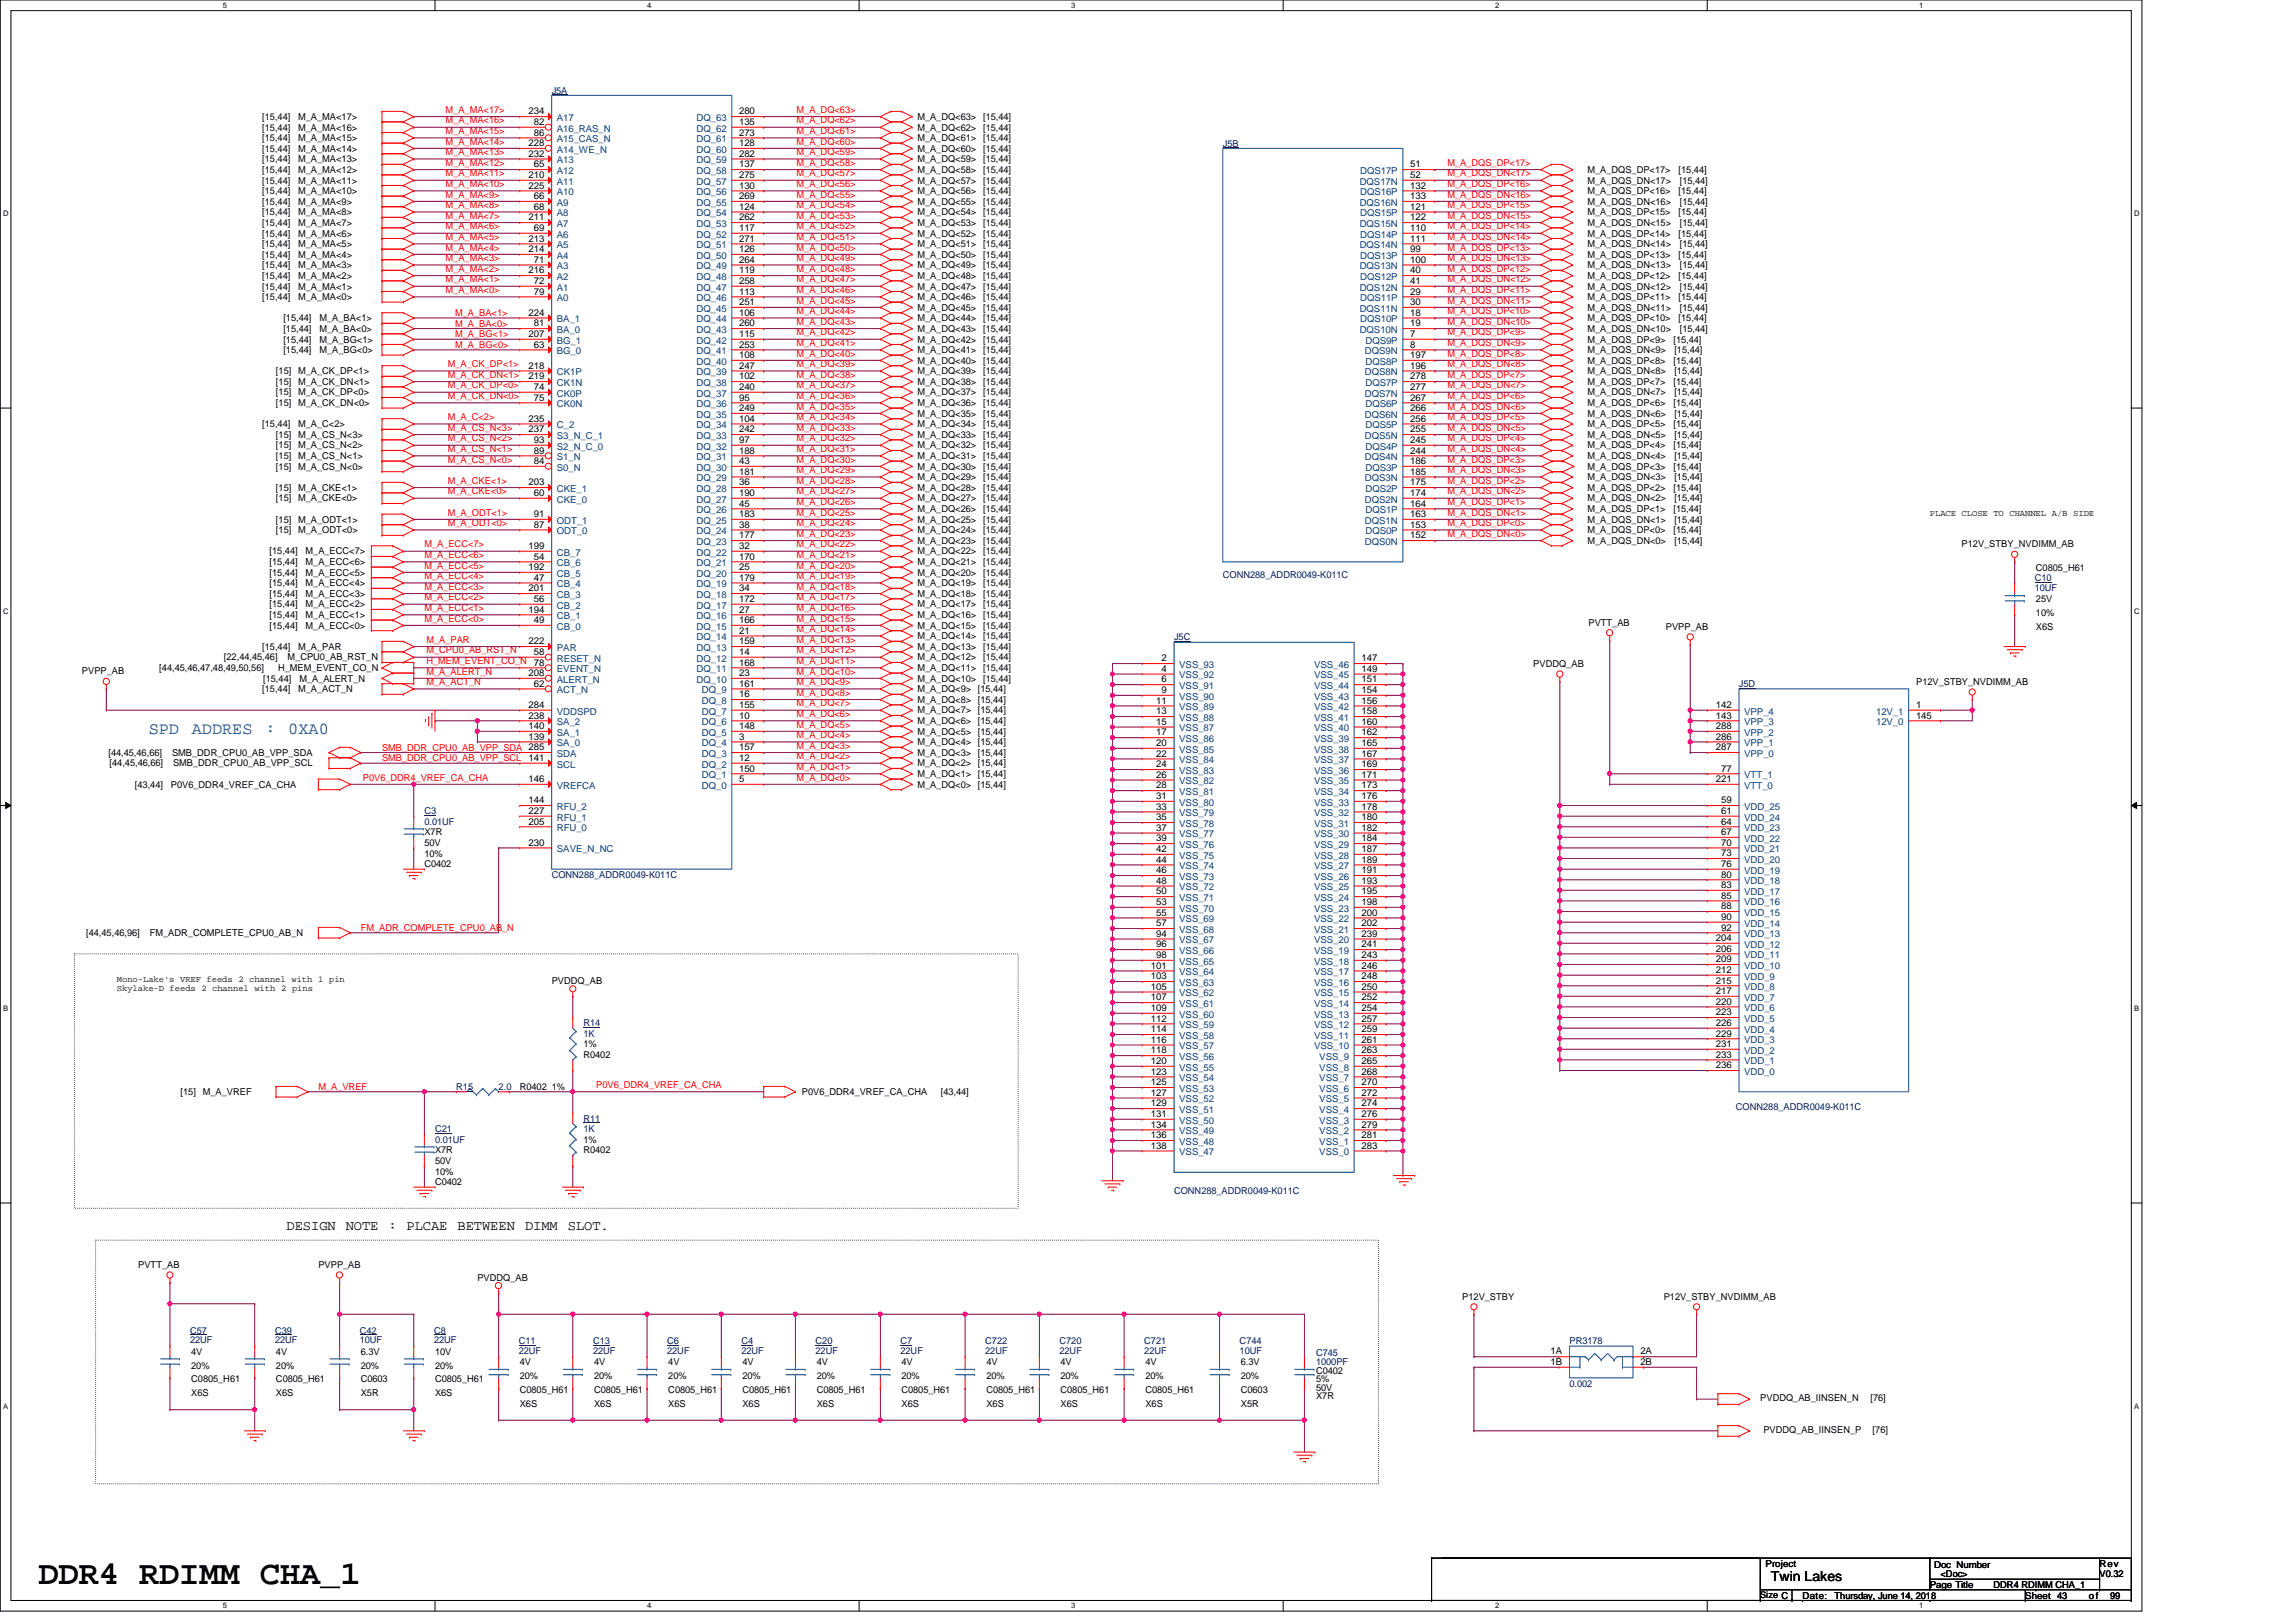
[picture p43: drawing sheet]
<svg xmlns="http://www.w3.org/2000/svg" width="297mm" height="210mm" viewBox="0 0 297 210" stroke-linecap="round" stroke-linejoin="round" font-family="sans-serif">
<defs><g id="words">
<text font-size="4.3" x="5" y="205">DDR4 RDIMM CHA_1</text>
<g font-size="2.2" fill="#00f">
<text x="19.2" y="95">SPD</text>
<text x="24.8" y="95">ADDRES</text>
<text x="34.3" y="95">:</text>
<text x="37.3" y="95">0XA0</text>
</g>
<g font-size="1.8">
<text x="37.1" y="159.1">DESIGN</text>
<text x="44.7" y="159.1">NOTE</text>
<text x="50.2" y="159.1">:</text>
<text x="52.6" y="159.1">PLCAE</text>
<text x="59.2" y="159.1">BETWEEN</text>
<text x="67.9" y="159.1">DIMM</text>
<text x="73.5" y="159.1">SLOT.</text>
<text x="229.1" y="204.6">Twin Lakes</text>
</g>
<g font-size="1.2">
<text x="33.9" y="16.9">[15,44]</text>
<text x="33.9" y="15.5">[15,44]</text>
<text x="38.6" y="16.9">M_A_MA&lt;16&gt;</text>
<text x="38.6" y="15.5">M_A_MA&lt;17&gt;</text>
<text x="68.4" y="14.8">234</text>
<text x="69.1" y="17.5">86</text>
<text x="69.1" y="16.2">82</text>
<text x="95.6" y="17.5">273</text>
<text x="95.6" y="16.2">135</text>
<text x="95.6" y="14.8">280</text>
<text x="118.7" y="15.5">M_A_DQ&lt;63&gt;</text>
<text x="118.7" y="16.9">M_A_DQ&lt;62&gt;</text>
<text x="127.2" y="15.5">[15,44]</text>
<text x="127.2" y="16.9">[15,44]</text>
<text x="33.9" y="18.3">[15,44]</text>
<text x="33.9" y="19.6">[15,44]</text>
<text x="33.9" y="21">[15,44]</text>
<text x="33.9" y="22.4">[15,44]</text>
<text x="33.9" y="23.7">[15,44]</text>
<text x="38.6" y="18.3">M_A_MA&lt;15&gt;</text>
<text x="38.6" y="19.6">M_A_MA&lt;14&gt;</text>
<text x="38.6" y="21">M_A_MA&lt;13&gt;</text>
<text x="38.6" y="22.4">M_A_MA&lt;12&gt;</text>
<text x="38.6" y="23.7">M_A_MA&lt;11&gt;</text>
<text x="68.4" y="23">210</text>
<text x="68.4" y="20.3">232</text>
<text x="68.4" y="18.9">228</text>
<text x="69.1" y="21.7">65</text>
<text x="95.6" y="23">275</text>
<text x="95.6" y="21.7">137</text>
<text x="95.6" y="20.3">282</text>
<text x="95.6" y="18.9">128</text>
<text x="118.7" y="18.3">M_A_DQ&lt;61&gt;</text>
<text x="118.7" y="19.6">M_A_DQ&lt;60&gt;</text>
<text x="118.7" y="21">M_A_DQ&lt;59&gt;</text>
<text x="118.7" y="22.4">M_A_DQ&lt;58&gt;</text>
<text x="118.7" y="23.7">M_A_DQ&lt;57&gt;</text>
<text x="127.2" y="18.3">[15,44]</text>
<text x="127.2" y="19.6">[15,44]</text>
<text x="127.2" y="21">[15,44]</text>
<text x="127.2" y="22.4">[15,44]</text>
<text x="127.2" y="23.7">[15,44]</text>
<text x="182.5" y="21.7">51</text>
<text x="182.5" y="23">52</text>
<text x="205.4" y="23.7">M_A_DQS_DN&lt;17&gt;</text>
<text x="205.4" y="22.4">M_A_DQS_DP&lt;17&gt;</text>
<text x="217.2" y="22.4">[15,44]</text>
<text x="217.3" y="23.7">[15,44]</text>
<text x="33.9" y="25.1">[15,44]</text>
<text x="33.9" y="26.5">[15,44]</text>
<text x="33.9" y="27.9">[15,44]</text>
<text x="33.9" y="29.3">[15,44]</text>
<text x="38.6" y="25.1">M_A_MA&lt;10&gt;</text>
<text x="38.6" y="26.5">M_A_MA&lt;9&gt;</text>
<text x="38.6" y="27.9">M_A_MA&lt;8&gt;</text>
<text x="38.6" y="29.3">M_A_MA&lt;7&gt;</text>
<text x="68.4" y="28.5">211</text>
<text x="68.4" y="24.4">225</text>
<text x="69.1" y="29.9">69</text>
<text x="69.1" y="27.1">68</text>
<text x="69.1" y="25.8">66</text>
<text x="95.6" y="29.9">117</text>
<text x="95.6" y="28.5">262</text>
<text x="95.6" y="27.1">124</text>
<text x="95.6" y="25.8">269</text>
<text x="95.6" y="24.4">130</text>
<text x="118.7" y="25.1">M_A_DQ&lt;56&gt;</text>
<text x="118.7" y="26.5">M_A_DQ&lt;55&gt;</text>
<text x="118.7" y="27.9">M_A_DQ&lt;54&gt;</text>
<text x="118.7" y="29.3">M_A_DQ&lt;53&gt;</text>
<text x="127.2" y="25.1">[15,44]</text>
<text x="127.2" y="26.5">[15,44]</text>
<text x="127.2" y="27.9">[15,44]</text>
<text x="127.2" y="29.3">[15,44]</text>
<text x="182.5" y="29.9">110</text>
<text x="182.5" y="27.1">121</text>
<text x="182.5" y="24.4">132</text>
<text x="182.5" y="28.5">122</text>
<text x="182.5" y="25.8">133</text>
<text x="205.4" y="29.3">M_A_DQS_DN&lt;15&gt;</text>
<text x="205.4" y="27.9">M_A_DQS_DP&lt;15&gt;</text>
<text x="205.4" y="26.5">M_A_DQS_DN&lt;16&gt;</text>
<text x="205.4" y="25.1">M_A_DQS_DP&lt;16&gt;</text>
<text x="217.2" y="27.9">[15,44]</text>
<text x="217.2" y="25.1">[15,44]</text>
<text x="217.3" y="29.3">[15,44]</text>
<text x="217.3" y="26.5">[15,44]</text>
<text x="33.9" y="30.6">[15,44]</text>
<text x="33.9" y="32">[15,44]</text>
<text x="33.9" y="33.4">[15,44]</text>
<text x="33.9" y="34.7">[15,44]</text>
<text x="38.6" y="30.6">M_A_MA&lt;6&gt;</text>
<text x="38.6" y="32">M_A_MA&lt;5&gt;</text>
<text x="38.6" y="33.4">M_A_MA&lt;4&gt;</text>
<text x="38.6" y="34.7">M_A_MA&lt;3&gt;</text>
<text x="68.4" y="35.4">216</text>
<text x="68.4" y="32.6">214</text>
<text x="68.4" y="31.3">213</text>
<text x="69.1" y="34">71</text>
<text x="95.6" y="35.4">119</text>
<text x="95.6" y="34">264</text>
<text x="95.6" y="32.6">126</text>
<text x="95.6" y="31.3">271</text>
<text x="118.7" y="30.6">M_A_DQ&lt;52&gt;</text>
<text x="118.7" y="32">M_A_DQ&lt;51&gt;</text>
<text x="118.7" y="34.7">M_A_DQ&lt;49&gt;</text>
<text x="118.7" y="33.4">M_A_DQ&lt;50&gt;</text>
<text x="127.2" y="30.6">[15,44]</text>
<text x="127.2" y="32">[15,44]</text>
<text x="127.2" y="34.7">[15,44]</text>
<text x="127.2" y="33.4">[15,44]</text>
<text x="182.5" y="35.4">40</text>
<text x="182.5" y="32.6">99</text>
<text x="182.5" y="34">100</text>
<text x="182.5" y="31.3">111</text>
<text x="205.4" y="34.7">M_A_DQS_DN&lt;13&gt;</text>
<text x="205.4" y="33.4">M_A_DQS_DP&lt;13&gt;</text>
<text x="205.4" y="32">M_A_DQS_DN&lt;14&gt;</text>
<text x="205.4" y="30.6">M_A_DQS_DP&lt;14&gt;</text>
<text x="217.2" y="33.4">[15,44]</text>
<text x="217.2" y="30.6">[15,44]</text>
<text x="217.3" y="34.7">[15,44]</text>
<text x="217.3" y="32">[15,44]</text>
<text x="33.9" y="36.1">[15,44]</text>
<text x="33.9" y="37.5">[15,44]</text>
<text x="33.9" y="38.8">[15,44]</text>
<text x="36.7" y="41.6">[15,44]</text>
<text x="38.6" y="36.1">M_A_MA&lt;2&gt;</text>
<text x="38.6" y="37.5">M_A_MA&lt;1&gt;</text>
<text x="38.6" y="38.8">M_A_MA&lt;0&gt;</text>
<text x="41.3" y="41.6">M_A_BA&lt;1&gt;</text>
<text x="68.4" y="40.9">224</text>
<text x="69.1" y="38.1">79</text>
<text x="69.1" y="36.7">72</text>
<text x="95.6" y="40.9">106</text>
<text x="95.6" y="39.5">251</text>
<text x="95.6" y="38.1">113</text>
<text x="95.6" y="36.7">258</text>
<text x="118.7" y="36.1">M_A_DQ&lt;48&gt;</text>
<text x="118.7" y="38.8">M_A_DQ&lt;46&gt;</text>
<text x="118.7" y="40.2">M_A_DQ&lt;45&gt;</text>
<text x="118.7" y="37.5">M_A_DQ&lt;47&gt;</text>
<text x="118.7" y="41.6">M_A_DQ&lt;44&gt;</text>
<text x="127.2" y="36.1">[15,44]</text>
<text x="127.2" y="38.8">[15,44]</text>
<text x="127.2" y="40.2">[15,44]</text>
<text x="127.2" y="37.5">[15,44]</text>
<text x="127.2" y="41.6">[15,44]</text>
<text x="182.5" y="40.9">18</text>
<text x="182.5" y="38.1">29</text>
<text x="182.5" y="39.5">30</text>
<text x="182.5" y="36.7">41</text>
<text x="205.4" y="41.6">M_A_DQS_DP&lt;10&gt;</text>
<text x="205.4" y="40.2">M_A_DQS_DN&lt;11&gt;</text>
<text x="205.4" y="38.8">M_A_DQS_DP&lt;11&gt;</text>
<text x="205.4" y="37.5">M_A_DQS_DN&lt;12&gt;</text>
<text x="205.4" y="36.1">M_A_DQS_DP&lt;12&gt;</text>
<text x="217.2" y="41.6">[15,44]</text>
<text x="217.2" y="38.8">[15,44]</text>
<text x="217.2" y="36.1">[15,44]</text>
<text x="217.3" y="40.2">[15,44]</text>
<text x="217.3" y="37.5">[15,44]</text>
<text x="36.7" y="43">[15,44]</text>
<text x="36.7" y="44.3">[15,44]</text>
<text x="36.7" y="45.7">[15,44]</text>
<text x="41.3" y="43">M_A_BA&lt;0&gt;</text>
<text x="41.3" y="44.3">M_A_BG&lt;1&gt;</text>
<text x="41.3" y="45.7">M_A_BG&lt;0&gt;</text>
<text x="68.4" y="43.6">207</text>
<text x="68.4" y="47.7">218</text>
<text x="69.1" y="42.2">81</text>
<text x="69.1" y="45">63</text>
<text x="95.6" y="47.7">247</text>
<text x="95.6" y="46.3">108</text>
<text x="95.6" y="45">253</text>
<text x="95.6" y="43.6">115</text>
<text x="95.6" y="42.2">260</text>
<text x="118.7" y="43">M_A_DQ&lt;43&gt;</text>
<text x="118.7" y="44.3">M_A_DQ&lt;42&gt;</text>
<text x="118.7" y="45.7">M_A_DQ&lt;41&gt;</text>
<text x="118.7" y="47.1">M_A_DQ&lt;40&gt;</text>
<text x="127.2" y="43">[15,44]</text>
<text x="127.2" y="44.3">[15,44]</text>
<text x="127.2" y="45.7">[15,44]</text>
<text x="127.2" y="47.1">[15,44]</text>
<text x="182.5" y="46.3">197</text>
<text x="182.5" y="43.6">7</text>
<text x="182.5" y="47.7">196</text>
<text x="182.5" y="45">8</text>
<text x="182.5" y="42.2">19</text>
<text x="205.4" y="47.1">M_A_DQS_DP&lt;8&gt;</text>
<text x="205.4" y="45.7">M_A_DQS_DN&lt;9&gt;</text>
<text x="205.4" y="44.3">M_A_DQS_DP&lt;9&gt;</text>
<text x="205.4" y="43">M_A_DQS_DN&lt;10&gt;</text>
<text x="216.5" y="47.1">[15,44]</text>
<text x="216.5" y="44.3">[15,44]</text>
<text x="216.6" y="45.7">[15,44]</text>
<text x="217.3" y="43">[15,44]</text>
<text x="35.7" y="51.2">[15]</text>
<text x="35.7" y="52.6">[15]</text>
<text x="35.7" y="48.5">[15]</text>
<text x="35.7" y="49.8">[15]</text>
<text x="38.6" y="51.2">M_A_CK_DP&lt;0&gt;</text>
<text x="38.6" y="52.6">M_A_CK_DN&lt;0&gt;</text>
<text x="38.6" y="48.5">M_A_CK_DP&lt;1&gt;</text>
<text x="38.6" y="49.8">M_A_CK_DN&lt;1&gt;</text>
<text x="68.4" y="49.1">219</text>
<text x="69.1" y="50.5">74</text>
<text x="69.1" y="51.8">75</text>
<text x="95.6" y="53.2">249</text>
<text x="95.6" y="51.8">95</text>
<text x="95.6" y="50.5">240</text>
<text x="95.6" y="49.1">102</text>
<text x="118.7" y="48.5">M_A_DQ&lt;39&gt;</text>
<text x="118.7" y="49.8">M_A_DQ&lt;38&gt;</text>
<text x="118.7" y="51.2">M_A_DQ&lt;37&gt;</text>
<text x="118.7" y="52.6">M_A_DQ&lt;36&gt;</text>
<text x="118.7" y="53.9">M_A_DQ&lt;35&gt;</text>
<text x="127.2" y="48.5">[15,44]</text>
<text x="127.2" y="49.8">[15,44]</text>
<text x="127.2" y="51.2">[15,44]</text>
<text x="127.2" y="52.6">[15,44]</text>
<text x="127.2" y="53.9">[15,44]</text>
<text x="182.5" y="51.8">267</text>
<text x="182.5" y="49.1">278</text>
<text x="182.5" y="53.2">266</text>
<text x="182.5" y="50.5">277</text>
<text x="205.4" y="48.5">M_A_DQS_DN&lt;8&gt;</text>
<text x="205.4" y="52.6">M_A_DQS_DP&lt;6&gt;</text>
<text x="205.4" y="49.8">M_A_DQS_DP&lt;7&gt;</text>
<text x="205.4" y="53.9">M_A_DQS_DN&lt;6&gt;</text>
<text x="205.4" y="51.2">M_A_DQS_DN&lt;7&gt;</text>
<text x="216.5" y="52.6">[15,44]</text>
<text x="216.5" y="49.8">[15,44]</text>
<text x="216.6" y="48.5">[15,44]</text>
<text x="216.6" y="53.9">[15,44]</text>
<text x="216.6" y="51.2">[15,44]</text>
<text x="33.9" y="55.3">[15,44]</text>
<text x="35.7" y="59.4">[15]</text>
<text x="35.7" y="56.7">[15]</text>
<text x="35.7" y="58">[15]</text>
<text x="38.6" y="59.4">M_A_CS_N&lt;1&gt;</text>
<text x="38.6" y="56.7">M_A_CS_N&lt;3&gt;</text>
<text x="38.6" y="58">M_A_CS_N&lt;2&gt;</text>
<text x="38.6" y="55.3">M_A_C&lt;2&gt;</text>
<text x="68.4" y="54.6">235</text>
<text x="68.4" y="55.9">237</text>
<text x="69.1" y="57.3">93</text>
<text x="69.1" y="58.7">89</text>
<text x="95.6" y="58.7">188</text>
<text x="95.6" y="57.3">97</text>
<text x="95.6" y="55.9">242</text>
<text x="95.6" y="54.6">104</text>
<text x="118.7" y="55.3">M_A_DQ&lt;34&gt;</text>
<text x="118.7" y="56.7">M_A_DQ&lt;33&gt;</text>
<text x="118.7" y="58">M_A_DQ&lt;32&gt;</text>
<text x="118.7" y="59.4">M_A_DQ&lt;31&gt;</text>
<text x="127.2" y="55.3">[15,44]</text>
<text x="127.2" y="56.7">[15,44]</text>
<text x="127.2" y="58">[15,44]</text>
<text x="127.2" y="59.4">[15,44]</text>
<text x="182.5" y="57.3">245</text>
<text x="182.5" y="54.6">256</text>
<text x="182.5" y="58.7">244</text>
<text x="182.5" y="55.9">255</text>
<text x="205.4" y="58">M_A_DQS_DP&lt;4&gt;</text>
<text x="205.4" y="55.3">M_A_DQS_DP&lt;5&gt;</text>
<text x="205.4" y="59.4">M_A_DQS_DN&lt;4&gt;</text>
<text x="205.4" y="56.7">M_A_DQS_DN&lt;5&gt;</text>
<text x="216.5" y="58">[15,44]</text>
<text x="216.5" y="55.3">[15,44]</text>
<text x="216.6" y="59.4">[15,44]</text>
<text x="216.6" y="56.7">[15,44]</text>
<text x="35.7" y="64.9">[15]</text>
<text x="35.7" y="63.5">[15]</text>
<text x="35.7" y="60.8">[15]</text>
<text x="38.6" y="64.9">M_A_CKE&lt;0&gt;</text>
<text x="38.6" y="63.5">M_A_CKE&lt;1&gt;</text>
<text x="38.6" y="60.8">M_A_CS_N&lt;0&gt;</text>
<text x="68.4" y="62.8">203</text>
<text x="69.1" y="60">84</text>
<text x="69.1" y="64.2">60</text>
<text x="95.6" y="65.6">45</text>
<text x="95.6" y="64.2">190</text>
<text x="95.6" y="62.8">36</text>
<text x="95.6" y="61.4">181</text>
<text x="95.6" y="60">43</text>
<text x="118.7" y="60.8">M_A_DQ&lt;30&gt;</text>
<text x="118.7" y="62.2">M_A_DQ&lt;29&gt;</text>
<text x="118.7" y="63.5">M_A_DQ&lt;28&gt;</text>
<text x="118.7" y="64.9">M_A_DQ&lt;27&gt;</text>
<text x="127.2" y="60.8">[15,44]</text>
<text x="127.2" y="62.2">[15,44]</text>
<text x="127.2" y="63.5">[15,44]</text>
<text x="127.2" y="64.9">[15,44]</text>
<text x="182.5" y="65.6">164</text>
<text x="182.5" y="62.8">175</text>
<text x="182.5" y="60">186</text>
<text x="182.5" y="64.2">174</text>
<text x="182.5" y="61.4">185</text>
<text x="205.4" y="63.5">M_A_DQS_DP&lt;2&gt;</text>
<text x="205.4" y="60.8">M_A_DQS_DP&lt;3&gt;</text>
<text x="205.4" y="64.9">M_A_DQS_DN&lt;2&gt;</text>
<text x="205.4" y="62.2">M_A_DQS_DN&lt;3&gt;</text>
<text x="216.5" y="63.5">[15,44]</text>
<text x="216.5" y="60.8">[15,44]</text>
<text x="216.6" y="64.9">[15,44]</text>
<text x="216.6" y="62.2">[15,44]</text>
<text x="34.9" y="71.8">[15,44]</text>
<text x="35.7" y="69">[15]</text>
<text x="35.7" y="67.6">[15]</text>
<text x="38.6" y="69">M_A_ODT&lt;0&gt;</text>
<text x="38.6" y="67.6">M_A_ODT&lt;1&gt;</text>
<text x="39.5" y="71.8">M_A_ECC&lt;7&gt;</text>
<text x="68.4" y="71">199</text>
<text x="69.1" y="66.9">91</text>
<text x="69.1" y="68.3">87</text>
<text x="95.6" y="71">32</text>
<text x="95.6" y="69.7">177</text>
<text x="95.6" y="68.3">38</text>
<text x="95.6" y="66.9">183</text>
<text x="118.7" y="66.3">M_A_DQ&lt;26&gt;</text>
<text x="118.7" y="67.6">M_A_DQ&lt;25&gt;</text>
<text x="118.7" y="69">M_A_DQ&lt;24&gt;</text>
<text x="118.7" y="70.4">M_A_DQ&lt;23&gt;</text>
<text x="118.7" y="71.8">M_A_DQ&lt;22&gt;</text>
<text x="127.2" y="66.3">[15,44]</text>
<text x="127.2" y="67.6">[15,44]</text>
<text x="127.2" y="69">[15,44]</text>
<text x="127.2" y="70.4">[15,44]</text>
<text x="127.2" y="71.8">[15,44]</text>
<text x="182.5" y="68.3">153</text>
<text x="182.5" y="69.7">152</text>
<text x="182.5" y="66.9">163</text>
<text x="205.4" y="69">M_A_DQS_DP&lt;0&gt;</text>
<text x="205.4" y="66.3">M_A_DQS_DP&lt;1&gt;</text>
<text x="205.4" y="70.4">M_A_DQS_DN&lt;0&gt;</text>
<text x="205.4" y="67.6">M_A_DQS_DN&lt;1&gt;</text>
<text x="216.5" y="69">[15,44]</text>
<text x="216.5" y="66.3">[15,44]</text>
<text x="216.6" y="70.4">[15,44]</text>
<text x="216.6" y="67.6">[15,44]</text>
<text x="253.8" y="70.8">P12V_STBY_NVDIMM_AB</text>
<text x="34.9" y="77.3">[15,44]</text>
<text x="34.9" y="75.9">[15,44]</text>
<text x="34.9" y="74.5">[15,44]</text>
<text x="34.9" y="73.1">[15,44]</text>
<text x="39.5" y="77.3">M_A_ECC&lt;3&gt;</text>
<text x="39.5" y="75.9">M_A_ECC&lt;4&gt;</text>
<text x="39.5" y="74.5">M_A_ECC&lt;5&gt;</text>
<text x="39.5" y="73.1">M_A_ECC&lt;6&gt;</text>
<text x="68.4" y="76.5">201</text>
<text x="68.4" y="73.8">192</text>
<text x="69.1" y="77.9">56</text>
<text x="69.1" y="75.1">47</text>
<text x="69.1" y="72.4">54</text>
<text x="95.6" y="77.9">172</text>
<text x="95.6" y="76.5">34</text>
<text x="95.6" y="75.1">179</text>
<text x="95.6" y="73.8">25</text>
<text x="95.6" y="72.4">170</text>
<text x="118.7" y="73.1">M_A_DQ&lt;21&gt;</text>
<text x="118.7" y="74.5">M_A_DQ&lt;20&gt;</text>
<text x="118.7" y="75.9">M_A_DQ&lt;19&gt;</text>
<text x="118.7" y="77.3">M_A_DQ&lt;18&gt;</text>
<text x="127.2" y="73.1">[15,44]</text>
<text x="127.2" y="74.5">[15,44]</text>
<text x="127.2" y="75.9">[15,44]</text>
<text x="127.2" y="77.3">[15,44]</text>
<text x="263.4" y="77.9">25V</text>
<text x="263.4" y="73.8">C0805_H61</text>
<text x="34.9" y="81.4">[15,44]</text>
<text x="34.9" y="80">[15,44]</text>
<text x="34.9" y="78.6">[15,44]</text>
<text x="39.5" y="81.4">M_A_ECC&lt;0&gt;</text>
<text x="39.5" y="80">M_A_ECC&lt;1&gt;</text>
<text x="39.5" y="78.6">M_A_ECC&lt;2&gt;</text>
<text x="68.4" y="79.3">194</text>
<text x="68.4" y="83.4">222</text>
<text x="69.1" y="80.6">49</text>
<text x="95.6" y="83.4">159</text>
<text x="95.6" y="82">21</text>
<text x="95.6" y="80.6">166</text>
<text x="95.6" y="79.3">27</text>
<text x="118.7" y="78.6">M_A_DQ&lt;17&gt;</text>
<text x="118.7" y="80">M_A_DQ&lt;16&gt;</text>
<text x="118.7" y="81.4">M_A_DQ&lt;15&gt;</text>
<text x="118.7" y="82.7">M_A_DQ&lt;14&gt;</text>
<text x="127.2" y="78.6">[15,44]</text>
<text x="127.2" y="80">[15,44]</text>
<text x="127.2" y="81.4">[15,44]</text>
<text x="127.2" y="82.7">[15,44]</text>
<text x="205.5" y="81">PVTT_AB</text>
<text x="215.5" y="81.5">PVPP_AB</text>
<text x="263.4" y="79.7">10%</text>
<text x="263.4" y="81.5">X6S</text>
<text x="10.6" y="87.3">PVPP_AB</text>
<text x="20.6" y="86.8">[44,45,46,47,48,49,50,56]</text>
<text x="29" y="85.5">[22,44,45,46]</text>
<text x="33.9" y="84.1">[15,44]</text>
<text x="33.9" y="89.6">[15,44]</text>
<text x="34.1" y="88.2">[15,44]</text>
<text x="36" y="86.8">H_MEM_EVENT_CO_N</text>
<text x="37.2" y="85.5">M_CPU0_AB_RST_N</text>
<text x="38.6" y="84.1">M_A_PAR</text>
<text x="38.6" y="89.6">M_A_ACT_N</text>
<text x="38.7" y="88.2">M_A_ALERT_N</text>
<text x="68.4" y="87.5">208</text>
<text x="69.1" y="84.8">58</text>
<text x="69.1" y="86.1">78</text>
<text x="69.1" y="88.9">62</text>
<text x="95.6" y="88.9">161</text>
<text x="95.6" y="87.5">23</text>
<text x="95.6" y="86.1">168</text>
<text x="95.6" y="84.8">14</text>
<text x="118.7" y="84.1">M_A_DQ&lt;13&gt;</text>
<text x="118.7" y="85.5">M_A_DQ&lt;12&gt;</text>
<text x="118.7" y="86.8">M_A_DQ&lt;11&gt;</text>
<text x="118.7" y="88.2">M_A_DQ&lt;10&gt;</text>
<text x="118.7" y="89.6">M_A_DQ&lt;9&gt;</text>
<text x="126.5" y="89.6">[15,44]</text>
<text x="127.2" y="84.1">[15,44]</text>
<text x="127.2" y="85.5">[15,44]</text>
<text x="127.2" y="86.8">[15,44]</text>
<text x="127.2" y="88.2">[15,44]</text>
<text x="150.3" y="89.7">9</text>
<text x="150.3" y="88.3">6</text>
<text x="150.3" y="86.9">4</text>
<text x="150.3" y="85.6">2</text>
<text x="176.1" y="89.7">154</text>
<text x="176.1" y="88.3">151</text>
<text x="176.1" y="86.9">149</text>
<text x="176.1" y="85.6">147</text>
<text x="198.4" y="86.3">PVDDQ_AB</text>
<text x="247.9" y="88.6">P12V_STBY_NVDIMM_AB</text>
<text x="68.4" y="91.6">284</text>
<text x="68.4" y="95.7">139</text>
<text x="68.4" y="94.3">140</text>
<text x="68.4" y="93">238</text>
<text x="95.6" y="95.7">3</text>
<text x="95.6" y="94.3">148</text>
<text x="95.6" y="93">10</text>
<text x="95.6" y="91.6">155</text>
<text x="95.6" y="90.2">16</text>
<text x="118.7" y="91">M_A_DQ&lt;8&gt;</text>
<text x="118.7" y="92.3">M_A_DQ&lt;7&gt;</text>
<text x="118.7" y="93.7">M_A_DQ&lt;6&gt;</text>
<text x="118.7" y="95.1">M_A_DQ&lt;5&gt;</text>
<text x="126.5" y="91">[15,44]</text>
<text x="126.5" y="92.3">[15,44]</text>
<text x="126.5" y="93.7">[15,44]</text>
<text x="126.5" y="95.1">[15,44]</text>
<text x="149.6" y="95.2">17</text>
<text x="149.6" y="93.8">15</text>
<text x="149.6" y="92.4">13</text>
<text x="149.6" y="91.1">11</text>
<text x="176.1" y="95.2">162</text>
<text x="176.1" y="93.8">160</text>
<text x="176.1" y="92.4">158</text>
<text x="176.1" y="91.1">156</text>
<text x="222" y="95.7">286</text>
<text x="222" y="94.3">288</text>
<text x="222" y="93">143</text>
<text x="222" y="91.6">142</text>
<text x="247.9" y="91.6">1</text>
<text x="247.9" y="93">145</text>
<text x="14" y="97.8">[44,45,46,66]</text>
<text x="14.2" y="99.2">[44,45,46,66]</text>
<text x="17.5" y="101.9">[43,44]</text>
<text x="22.1" y="101.9">P0V6_DDR4_VREF_CA_CHA</text>
<text x="22.3" y="97.8">SMB_DDR_CPU0_AB_VPP_SDA</text>
<text x="22.4" y="99.2">SMB_DDR_CPU0_AB_VPP_SCL</text>
<text x="68.4" y="98.5">141</text>
<text x="68.4" y="101.2">146</text>
<text x="95.6" y="101.2">5</text>
<text x="95.6" y="99.8">150</text>
<text x="95.6" y="98.5">12</text>
<text x="95.6" y="97.1">157</text>
<text x="118.7" y="96.5">M_A_DQ&lt;4&gt;</text>
<text x="118.7" y="97.8">M_A_DQ&lt;3&gt;</text>
<text x="118.7" y="99.2">M_A_DQ&lt;2&gt;</text>
<text x="118.7" y="100.6">M_A_DQ&lt;1&gt;</text>
<text x="118.7" y="101.9">M_A_DQ&lt;0&gt;</text>
<text x="126.5" y="96.5">[15,44]</text>
<text x="126.5" y="97.8">[15,44]</text>
<text x="126.5" y="99.2">[15,44]</text>
<text x="126.5" y="100.6">[15,44]</text>
<text x="126.5" y="101.9">[15,44]</text>
<text x="149.6" y="100.6">26</text>
<text x="149.6" y="99.3">24</text>
<text x="149.6" y="97.9">22</text>
<text x="149.6" y="96.5">20</text>
<text x="176.1" y="100.6">171</text>
<text x="176.1" y="99.3">169</text>
<text x="176.1" y="97.9">167</text>
<text x="176.1" y="96.5">165</text>
<text x="222" y="97.1">287</text>
<text x="222" y="101.2">221</text>
<text x="222.7" y="99.8">77</text>
<text x="68.4" y="106.7">205</text>
<text x="68.4" y="105.3">227</text>
<text x="68.4" y="103.9">144</text>
<text x="149.6" y="107.5">37</text>
<text x="149.6" y="106.2">35</text>
<text x="149.6" y="104.8">33</text>
<text x="149.6" y="103.4">31</text>
<text x="149.6" y="102">28</text>
<text x="176.1" y="107.5">182</text>
<text x="176.1" y="106.2">180</text>
<text x="176.1" y="104.8">178</text>
<text x="176.1" y="103.4">176</text>
<text x="176.1" y="102">173</text>
<text x="222.7" y="106.7">64</text>
<text x="222.7" y="105.3">61</text>
<text x="222.7" y="103.9">59</text>
<text x="54.9" y="108.1">X7R</text>
<text x="54.9" y="109.5">50V</text>
<text x="54.9" y="112.2">C0402</text>
<text x="54.9" y="110.9">10%</text>
<text x="68.4" y="109.4">230</text>
<text x="149.6" y="113">46</text>
<text x="149.6" y="111.6">44</text>
<text x="149.6" y="110.3">42</text>
<text x="149.6" y="108.9">39</text>
<text x="176.1" y="113">191</text>
<text x="176.1" y="111.6">189</text>
<text x="176.1" y="110.3">187</text>
<text x="176.1" y="108.9">184</text>
<text x="222.7" y="113.6">80</text>
<text x="222.7" y="112.2">76</text>
<text x="222.7" y="110.8">73</text>
<text x="222.7" y="109.4">70</text>
<text x="222.7" y="108.1">67</text>
<text x="149.6" y="119.9">57</text>
<text x="149.6" y="118.5">55</text>
<text x="149.6" y="117.1">53</text>
<text x="149.6" y="115.7">50</text>
<text x="149.6" y="114.4">48</text>
<text x="176.1" y="119.9">202</text>
<text x="176.1" y="118.5">200</text>
<text x="176.1" y="117.1">198</text>
<text x="176.1" y="115.7">195</text>
<text x="176.1" y="114.4">193</text>
<text x="222.7" y="119">90</text>
<text x="222.7" y="117.7">88</text>
<text x="222.7" y="116.3">85</text>
<text x="222.7" y="114.9">83</text>
<text x="11.2" y="121.1">[44,45,46,96]</text>
<text x="19.4" y="121.1">FM_ADR_COMPLETE_CPU0_AB_N</text>
<text x="148.9" y="125.3">101</text>
<text x="149.6" y="124">98</text>
<text x="149.6" y="122.6">96</text>
<text x="149.6" y="121.2">94</text>
<text x="176.1" y="125.3">246</text>
<text x="176.1" y="124">243</text>
<text x="176.1" y="122.6">241</text>
<text x="176.1" y="121.2">239</text>
<text x="222" y="125.9">212</text>
<text x="222" y="124.5">209</text>
<text x="222" y="123.1">206</text>
<text x="222" y="121.8">204</text>
<text x="222.7" y="120.4">92</text>
<text x="71.4" y="127.3">PVDDQ_AB</text>
<text x="148.9" y="130.8">109</text>
<text x="148.9" y="129.5">107</text>
<text x="148.9" y="128.1">105</text>
<text x="148.9" y="126.7">103</text>
<text x="176.1" y="130.8">254</text>
<text x="176.1" y="129.5">252</text>
<text x="176.1" y="128.1">250</text>
<text x="176.1" y="126.7">248</text>
<text x="222" y="131.4">223</text>
<text x="222" y="130">220</text>
<text x="222" y="128.6">217</text>
<text x="222" y="127.3">215</text>
<text x="75.5" y="135.6">1%</text>
<text x="75.5" y="136.9">R0402</text>
<text x="148.9" y="137.7">120</text>
<text x="148.9" y="136.3">118</text>
<text x="148.9" y="134.9">116</text>
<text x="148.9" y="133.6">114</text>
<text x="148.9" y="132.2">112</text>
<text x="176.1" y="137.7">265</text>
<text x="176.1" y="136.3">263</text>
<text x="176.1" y="134.9">261</text>
<text x="176.1" y="133.6">259</text>
<text x="176.1" y="132.2">257</text>
<text x="222" y="136.9">233</text>
<text x="222" y="135.5">231</text>
<text x="222" y="134.1">229</text>
<text x="222" y="132.8">226</text>
<text x="23.4" y="141.7">[15]</text>
<text x="26.2" y="141.7">M_A_VREF</text>
<text x="67.2" y="141">R0402 1%</text>
<text x="103.7" y="141.7">P0V6_DDR4_VREF_CA_CHA</text>
<text x="121.7" y="141.7">[43,44]</text>
<text x="148.9" y="143.2">129</text>
<text x="148.9" y="141.8">127</text>
<text x="148.9" y="140.4">125</text>
<text x="148.9" y="139.1">123</text>
<text x="176.1" y="143.2">274</text>
<text x="176.1" y="141.8">272</text>
<text x="176.1" y="140.4">270</text>
<text x="176.1" y="139.1">268</text>
<text x="222" y="138.2">236</text>
<text x="56.3" y="149.3">X7R</text>
<text x="75.5" y="147.9">1%</text>
<text x="75.5" y="149.3">R0402</text>
<text x="148.9" y="148.7">138</text>
<text x="148.9" y="147.3">136</text>
<text x="148.9" y="145.9">134</text>
<text x="148.9" y="144.5">131</text>
<text x="176.1" y="148.7">283</text>
<text x="176.1" y="147.3">281</text>
<text x="176.1" y="145.9">279</text>
<text x="176.1" y="144.5">276</text>
<text x="56.3" y="150.6">50V</text>
<text x="56.3" y="153.4">C0402</text>
<text x="56.3" y="152">10%</text>
<text x="17.9" y="164.1">PVTT_AB</text>
<text x="41.2" y="164.1">PVPP_AB</text>
<text x="61.8" y="165.7">PVDDQ_AB</text>
<text x="189.2" y="168.2">P12V_STBY</text>
<text x="215.2" y="168.2">P12V_STBY_NVDIMM_AB</text>
<text x="24.7" y="175.3">4V</text>
<text x="24.7" y="177.1">20%</text>
<text x="24.7" y="178.9">C0805_H61</text>
<text x="35.7" y="175.3">4V</text>
<text x="35.7" y="177.1">20%</text>
<text x="35.7" y="178.9">C0805_H61</text>
<text x="46.7" y="175.3">6.3V</text>
<text x="46.7" y="177.1">20%</text>
<text x="46.7" y="178.9">C0603</text>
<text x="56.3" y="175.3">10V</text>
<text x="56.3" y="177.1">20%</text>
<text x="56.3" y="178.9">C0805_H61</text>
<text x="67.2" y="176.7">4V</text>
<text x="67.2" y="178.5">20%</text>
<text x="76.9" y="176.7">4V</text>
<text x="76.9" y="178.5">20%</text>
<text x="86.5" y="176.7">4V</text>
<text x="86.5" y="178.5">20%</text>
<text x="96.1" y="176.7">4V</text>
<text x="96.1" y="178.5">20%</text>
<text x="105.7" y="176.7">4V</text>
<text x="105.7" y="178.5">20%</text>
<text x="116.6" y="176.7">4V</text>
<text x="116.6" y="178.5">20%</text>
<text x="127.6" y="176.7">4V</text>
<text x="127.6" y="178.5">20%</text>
<text x="137.2" y="176.7">4V</text>
<text x="137.2" y="178.5">20%</text>
<text x="148.2" y="176.7">4V</text>
<text x="148.2" y="178.5">20%</text>
<text x="160.5" y="176.7">6.3V</text>
<text x="160.5" y="178.5">20%</text>
<text x="170.3" y="177.8">C0402</text>
<text x="170.3" y="178.9">5%</text>
<text x="170.3" y="180">50V</text>
<text x="200.6" y="176.6">1B</text>
<text x="200.6" y="175.3">1A</text>
<text x="212.2" y="176.6">2B</text>
<text x="212.2" y="175.3">2A</text>
<text x="24.7" y="180.7">X6S</text>
<text x="35.7" y="180.7">X6S</text>
<text x="46.7" y="180.7">X5R</text>
<text x="56.3" y="180.7">X6S</text>
<text x="67.2" y="180.3">C0805_H61</text>
<text x="67.2" y="182">X6S</text>
<text x="76.9" y="180.3">C0805_H61</text>
<text x="76.9" y="182">X6S</text>
<text x="86.5" y="180.3">C0805_H61</text>
<text x="86.5" y="182">X6S</text>
<text x="96.1" y="180.3">C0805_H61</text>
<text x="96.1" y="182">X6S</text>
<text x="105.7" y="180.3">C0805_H61</text>
<text x="105.7" y="182">X6S</text>
<text x="116.6" y="180.3">C0805_H61</text>
<text x="116.6" y="182">X6S</text>
<text x="127.6" y="180.3">C0805_H61</text>
<text x="127.6" y="182">X6S</text>
<text x="137.2" y="180.3">C0805_H61</text>
<text x="137.2" y="182">X6S</text>
<text x="148.2" y="180.3">C0805_H61</text>
<text x="148.2" y="182">X6S</text>
<text x="160.5" y="180.3">C0603</text>
<text x="160.5" y="182">X5R</text>
<text x="170.3" y="181.1">X7R</text>
<text x="227.7" y="181.4">PVDDQ_AB_IINSEN_N</text>
<text x="228.1" y="185.5">PVDDQ_AB_IINSEN_P</text>
<text x="242" y="181.4">[76]</text>
<text x="242.3" y="185.5">[76]</text>
<text x="228.4" y="202.8">Project</text>
<text x="250.2" y="202.9">Doc Number</text>
<text x="271.6" y="202.8">Rev</text>
<text x="227.7" y="206.8">Size C</text>
<text x="233.2" y="206.9">Date:</text>
<text x="237.3" y="206.9">Thursday, June 14, 2018</text>
<text x="249.7" y="205.5">Page Title</text>
<text x="251.1" y="204.1">&lt;Doc&gt;</text>
<text x="257.9" y="205.5">DDR4 RDIMM CHA_1</text>
<text x="262" y="206.9">Sheet 43</text>
<text x="270.3" y="206.9">of</text>
<text x="271.6" y="204.1">V0.32</text>
<text x="273" y="206.9">99</text>
</g>
<g font-size="1.2" fill="#f00">
<text x="57.7" y="17.4">M_A_MA&lt;15&gt;</text>
<text x="57.7" y="16">M_A_MA&lt;16&gt;</text>
<text x="57.7" y="14.6">M_A_MA&lt;17&gt;</text>
<text x="103.1" y="14.6">M_A_DQ&lt;63&gt;</text>
<text x="103.1" y="16">M_A_DQ&lt;62&gt;</text>
<text x="103.1" y="17.4">M_A_DQ&lt;61&gt;</text>
<text x="57.7" y="18.7">M_A_MA&lt;14&gt;</text>
<text x="57.7" y="20.1">M_A_MA&lt;13&gt;</text>
<text x="57.7" y="21.5">M_A_MA&lt;12&gt;</text>
<text x="57.7" y="22.8">M_A_MA&lt;11&gt;</text>
<text x="103.1" y="18.7">M_A_DQ&lt;60&gt;</text>
<text x="103.1" y="20.1">M_A_DQ&lt;59&gt;</text>
<text x="103.1" y="21.5">M_A_DQ&lt;58&gt;</text>
<text x="103.1" y="22.8">M_A_DQ&lt;57&gt;</text>
<text x="187.3" y="22.8">M_A_DQS_DN&lt;17&gt;</text>
<text x="187.3" y="21.5">M_A_DQS_DP&lt;17&gt;</text>
<text x="57.7" y="24.2">M_A_MA&lt;10&gt;</text>
<text x="57.7" y="25.6">M_A_MA&lt;9&gt;</text>
<text x="57.7" y="26.9">M_A_MA&lt;8&gt;</text>
<text x="57.7" y="28.3">M_A_MA&lt;7&gt;</text>
<text x="57.7" y="29.7">M_A_MA&lt;6&gt;</text>
<text x="103.1" y="24.2">M_A_DQ&lt;56&gt;</text>
<text x="103.1" y="25.6">M_A_DQ&lt;55&gt;</text>
<text x="103.1" y="26.9">M_A_DQ&lt;54&gt;</text>
<text x="103.1" y="28.3">M_A_DQ&lt;53&gt;</text>
<text x="103.1" y="29.7">M_A_DQ&lt;52&gt;</text>
<text x="187.3" y="29.7">M_A_DQS_DP&lt;14&gt;</text>
<text x="187.3" y="28.3">M_A_DQS_DN&lt;15&gt;</text>
<text x="187.3" y="26.9">M_A_DQS_DP&lt;15&gt;</text>
<text x="187.3" y="25.6">M_A_DQS_DN&lt;16&gt;</text>
<text x="187.3" y="24.2">M_A_DQS_DP&lt;16&gt;</text>
<text x="57.7" y="31.1">M_A_MA&lt;5&gt;</text>
<text x="57.7" y="32.4">M_A_MA&lt;4&gt;</text>
<text x="57.7" y="33.8">M_A_MA&lt;3&gt;</text>
<text x="57.7" y="35.2">M_A_MA&lt;2&gt;</text>
<text x="103.1" y="31.1">M_A_DQ&lt;51&gt;</text>
<text x="103.1" y="32.4">M_A_DQ&lt;50&gt;</text>
<text x="103.1" y="33.8">M_A_DQ&lt;49&gt;</text>
<text x="103.1" y="35.2">M_A_DQ&lt;48&gt;</text>
<text x="187.3" y="35.2">M_A_DQS_DP&lt;12&gt;</text>
<text x="187.3" y="33.8">M_A_DQS_DN&lt;13&gt;</text>
<text x="187.3" y="32.4">M_A_DQS_DP&lt;13&gt;</text>
<text x="187.3" y="31.1">M_A_DQS_DN&lt;14&gt;</text>
<text x="57.7" y="36.6">M_A_MA&lt;1&gt;</text>
<text x="57.7" y="37.9">M_A_MA&lt;0&gt;</text>
<text x="58.9" y="40.9">M_A_BA&lt;1&gt;</text>
<text x="103.1" y="36.6">M_A_DQ&lt;47&gt;</text>
<text x="103.1" y="37.9">M_A_DQ&lt;46&gt;</text>
<text x="103.1" y="39.3">M_A_DQ&lt;45&gt;</text>
<text x="103.1" y="40.7">M_A_DQ&lt;44&gt;</text>
<text x="187.3" y="40.7">M_A_DQS_DP&lt;10&gt;</text>
<text x="187.3" y="39.3">M_A_DQS_DN&lt;11&gt;</text>
<text x="187.3" y="37.9">M_A_DQS_DP&lt;11&gt;</text>
<text x="187.3" y="36.6">M_A_DQS_DN&lt;12&gt;</text>
<text x="57.9" y="47.5">M_A_CK_DP&lt;1&gt;</text>
<text x="58.9" y="43.6">M_A_BG&lt;1&gt;</text>
<text x="58.9" y="45">M_A_BG&lt;0&gt;</text>
<text x="58.9" y="42.3">M_A_BA&lt;0&gt;</text>
<text x="103.1" y="42">M_A_DQ&lt;43&gt;</text>
<text x="103.1" y="43.4">M_A_DQ&lt;42&gt;</text>
<text x="103.1" y="44.8">M_A_DQ&lt;41&gt;</text>
<text x="103.1" y="46.1">M_A_DQ&lt;40&gt;</text>
<text x="103.1" y="47.5">M_A_DQ&lt;39&gt;</text>
<text x="187.3" y="46.1">M_A_DQS_DP&lt;8&gt;</text>
<text x="187.3" y="47.5">M_A_DQS_DN&lt;8&gt;</text>
<text x="187.3" y="44.8">M_A_DQS_DN&lt;9&gt;</text>
<text x="187.3" y="43.4">M_A_DQS_DP&lt;9&gt;</text>
<text x="187.3" y="42">M_A_DQS_DN&lt;10&gt;</text>
<text x="57.9" y="50.3">M_A_CK_DP&lt;0&gt;</text>
<text x="57.9" y="51.6">M_A_CK_DN&lt;0&gt;</text>
<text x="57.9" y="48.9">M_A_CK_DN&lt;1&gt;</text>
<text x="103.1" y="48.9">M_A_DQ&lt;38&gt;</text>
<text x="103.1" y="50.3">M_A_DQ&lt;37&gt;</text>
<text x="103.1" y="51.6">M_A_DQ&lt;36&gt;</text>
<text x="103.1" y="53">M_A_DQ&lt;35&gt;</text>
<text x="187.3" y="51.6">M_A_DQS_DP&lt;6&gt;</text>
<text x="187.3" y="48.9">M_A_DQS_DP&lt;7&gt;</text>
<text x="187.3" y="53">M_A_DQS_DN&lt;6&gt;</text>
<text x="187.3" y="50.3">M_A_DQS_DN&lt;7&gt;</text>
<text x="57.9" y="58.5">M_A_CS_N&lt;1&gt;</text>
<text x="57.9" y="59.9">M_A_CS_N&lt;0&gt;</text>
<text x="57.9" y="57.1">M_A_CS_N&lt;2&gt;</text>
<text x="57.9" y="55.8">M_A_CS_N&lt;3&gt;</text>
<text x="57.9" y="54.4">M_A_C&lt;2&gt;</text>
<text x="103.1" y="54.4">M_A_DQ&lt;34&gt;</text>
<text x="103.1" y="55.8">M_A_DQ&lt;33&gt;</text>
<text x="103.1" y="57.1">M_A_DQ&lt;32&gt;</text>
<text x="103.1" y="58.5">M_A_DQ&lt;31&gt;</text>
<text x="103.1" y="59.9">M_A_DQ&lt;30&gt;</text>
<text x="187.3" y="59.9">M_A_DQS_DP&lt;3&gt;</text>
<text x="187.3" y="57.1">M_A_DQS_DP&lt;4&gt;</text>
<text x="187.3" y="54.4">M_A_DQS_DP&lt;5&gt;</text>
<text x="187.3" y="58.5">M_A_DQS_DN&lt;4&gt;</text>
<text x="187.3" y="55.8">M_A_DQS_DN&lt;5&gt;</text>
<text x="57.9" y="64">M_A_CKE&lt;0&gt;</text>
<text x="57.9" y="62.6">M_A_CKE&lt;1&gt;</text>
<text x="103.1" y="61.2">M_A_DQ&lt;29&gt;</text>
<text x="103.1" y="62.6">M_A_DQ&lt;28&gt;</text>
<text x="103.1" y="64">M_A_DQ&lt;27&gt;</text>
<text x="103.1" y="65.4">M_A_DQ&lt;26&gt;</text>
<text x="187.3" y="65.4">M_A_DQS_DP&lt;1&gt;</text>
<text x="187.3" y="62.6">M_A_DQS_DP&lt;2&gt;</text>
<text x="187.3" y="64">M_A_DQS_DN&lt;2&gt;</text>
<text x="187.3" y="61.2">M_A_DQS_DN&lt;3&gt;</text>
<text x="54.9" y="70.8">M_A_ECC&lt;7&gt;</text>
<text x="57.9" y="68.1">M_A_ODT&lt;0&gt;</text>
<text x="57.9" y="66.7">M_A_ODT&lt;1&gt;</text>
<text x="103.1" y="66.7">M_A_DQ&lt;25&gt;</text>
<text x="103.1" y="68.1">M_A_DQ&lt;24&gt;</text>
<text x="103.1" y="69.5">M_A_DQ&lt;23&gt;</text>
<text x="103.1" y="70.8">M_A_DQ&lt;22&gt;</text>
<text x="187.3" y="68.1">M_A_DQS_DP&lt;0&gt;</text>
<text x="187.3" y="69.5">M_A_DQS_DN&lt;0&gt;</text>
<text x="187.3" y="66.7">M_A_DQS_DN&lt;1&gt;</text>
<text x="54.9" y="77.7">M_A_ECC&lt;2&gt;</text>
<text x="54.9" y="76.3">M_A_ECC&lt;3&gt;</text>
<text x="54.9" y="75">M_A_ECC&lt;4&gt;</text>
<text x="54.9" y="73.6">M_A_ECC&lt;5&gt;</text>
<text x="54.9" y="72.2">M_A_ECC&lt;6&gt;</text>
<text x="103.1" y="72.2">M_A_DQ&lt;21&gt;</text>
<text x="103.1" y="73.6">M_A_DQ&lt;20&gt;</text>
<text x="103.1" y="75">M_A_DQ&lt;19&gt;</text>
<text x="103.1" y="76.3">M_A_DQ&lt;18&gt;</text>
<text x="103.1" y="77.7">M_A_DQ&lt;17&gt;</text>
<text x="54.9" y="80.4">M_A_ECC&lt;0&gt;</text>
<text x="54.9" y="79.1">M_A_ECC&lt;1&gt;</text>
<text x="55.2" y="83.2">M_A_PAR</text>
<text x="103.1" y="79.1">M_A_DQ&lt;16&gt;</text>
<text x="103.1" y="80.4">M_A_DQ&lt;15&gt;</text>
<text x="103.1" y="81.8">M_A_DQ&lt;14&gt;</text>
<text x="103.1" y="83.2">M_A_DQ&lt;13&gt;</text>
<text x="55.2" y="84.6">M_CPU0_AB_RST_N</text>
<text x="55.2" y="85.9">H_MEM_EVENT_CO_N</text>
<text x="55.2" y="87.3">M_A_ALERT_N</text>
<text x="55.2" y="88.7">M_A_ACT_N</text>
<text x="103.1" y="84.6">M_A_DQ&lt;12&gt;</text>
<text x="103.1" y="85.9">M_A_DQ&lt;11&gt;</text>
<text x="103.1" y="87.3">M_A_DQ&lt;10&gt;</text>
<text x="103.1" y="88.7">M_A_DQ&lt;9&gt;</text>
<text x="103.1" y="90">M_A_DQ&lt;8&gt;</text>
<text x="103.1" y="91.4">M_A_DQ&lt;7&gt;</text>
<text x="103.1" y="92.8">M_A_DQ&lt;6&gt;</text>
<text x="103.1" y="94.1">M_A_DQ&lt;5&gt;</text>
<text x="103.1" y="95.5">M_A_DQ&lt;4&gt;</text>
<text x="46.9" y="101">P0V6_DDR4_VREF_CA_CHA</text>
<text x="49.4" y="98.5">SMB_DDR_CPU0_AB_VPP_SCL</text>
<text x="49.4" y="97.1">SMB_DDR_CPU0_AB_VPP_SDA 285</text>
<text x="103.1" y="96.9">M_A_DQ&lt;3&gt;</text>
<text x="103.1" y="98.3">M_A_DQ&lt;2&gt;</text>
<text x="103.1" y="99.7">M_A_DQ&lt;1&gt;</text>
<text x="103.1" y="101">M_A_DQ&lt;0&gt;</text>
<text x="46.7" y="120.5">FM_ADR_COMPLETE_CPU0_AB_N</text>
<text x="41.2" y="141">M_A_VREF</text>
<text x="77.1" y="140.8">P0V6_DDR4_VREF_CA_CHA</text>
</g>
<g font-size="1.2" fill="#000080">
<text x="71.4" y="12.1">J5A</text>
<text x="158.2" y="19">J5B</text>
<text x="158.2" y="74.8">CONN288_ADDR0049-K011C</text>
<text x="263.2" y="75.2">C10</text>
<text x="263.2" y="76.4">10UF</text>
<text x="151.9" y="82.9">J5C</text>
<text x="225" y="88.9">J5D</text>
<text x="54.9" y="105.4">C3</text>
<text x="54.9" y="106.7">0.01UF</text>
<text x="71.4" y="113.6">CONN288_ADDR0049-K011C</text>
<text x="75.5" y="132.8">R14</text>
<text x="75.5" y="134.2">1K</text>
<text x="59" y="141">R15</text>
<text x="64.5" y="141">2.0</text>
<text x="224.6" y="143.6">CONN288_ADDR0049-K011C</text>
<text x="56.3" y="146.5">C21</text>
<text x="56.3" y="147.9">0.01UF</text>
<text x="75.5" y="145.1">R11</text>
<text x="75.5" y="146.5">1K</text>
<text x="151.9" y="154.5">CONN288_ADDR0049-K011C</text>
<text x="24.6" y="172.6">C57</text>
<text x="24.6" y="173.8">22UF</text>
<text x="35.6" y="172.6">C39</text>
<text x="35.6" y="173.8">22UF</text>
<text x="46.5" y="172.6">C42</text>
<text x="46.5" y="173.8">10UF</text>
<text x="56.2" y="172.6">C8</text>
<text x="56.2" y="173.8">22UF</text>
<text x="67.1" y="173.9">C11</text>
<text x="76.7" y="173.9">C13</text>
<text x="86.3" y="173.9">C6</text>
<text x="95.9" y="173.9">C4</text>
<text x="105.5" y="173.9">C20</text>
<text x="116.5" y="173.9">C7</text>
<text x="127.5" y="173.9">C722</text>
<text x="137.1" y="173.9">C720</text>
<text x="148" y="173.9">C721</text>
<text x="160.4" y="173.9">C744</text>
<text x="203" y="173.9">PR3178</text>
<text x="67.1" y="175.2">22UF</text>
<text x="76.7" y="175.2">22UF</text>
<text x="86.3" y="175.2">22UF</text>
<text x="95.9" y="175.2">22UF</text>
<text x="105.5" y="175.2">22UF</text>
<text x="116.5" y="175.2">22UF</text>
<text x="127.5" y="175.2">22UF</text>
<text x="137.1" y="175.2">22UF</text>
<text x="148" y="175.2">22UF</text>
<text x="160.4" y="175.2">10UF</text>
<text x="170.3" y="175.5">C745</text>
<text x="170.3" y="176.7">1000PF</text>
<text x="203" y="179.4">0.002</text>
</g>
<g font-size="1.2" fill="#004080">
<text x="72" y="17">A16_RAS_N</text>
<text x="72" y="15.7">A17</text>
<text x="90.1" y="17">DQ_62</text>
<text x="90.1" y="15.7">DQ_63</text>
<text x="72" y="23.9">A11</text>
<text x="72" y="22.5">A12</text>
<text x="72" y="21.1">A13</text>
<text x="72" y="19.8">A14_WE_N</text>
<text x="72" y="18.4">A15_CAS_N</text>
<text x="90.1" y="23.9">DQ_57</text>
<text x="90.1" y="22.5">DQ_58</text>
<text x="90.1" y="21.1">DQ_59</text>
<text x="90.1" y="19.8">DQ_60</text>
<text x="90.1" y="18.4">DQ_61</text>
<text x="175.9" y="23.9">DQS17N</text>
<text x="176" y="22.5">DQS17P</text>
<text x="72" y="29.4">A7</text>
<text x="72" y="28">A8</text>
<text x="72" y="26.6">A9</text>
<text x="72" y="25.3">A10</text>
<text x="90.1" y="29.4">DQ_53</text>
<text x="90.1" y="28">DQ_54</text>
<text x="90.1" y="26.6">DQ_55</text>
<text x="90.1" y="25.3">DQ_56</text>
<text x="175.9" y="29.4">DQS15N</text>
<text x="175.9" y="26.6">DQS16N</text>
<text x="176" y="28">DQS15P</text>
<text x="176" y="25.3">DQS16P</text>
<text x="72" y="34.9">A3</text>
<text x="72" y="33.5">A4</text>
<text x="72" y="32.1">A5</text>
<text x="72" y="30.8">A6</text>
<text x="90.1" y="34.9">DQ_49</text>
<text x="90.1" y="33.5">DQ_50</text>
<text x="90.1" y="32.1">DQ_51</text>
<text x="90.1" y="30.8">DQ_52</text>
<text x="175.9" y="34.9">DQS13N</text>
<text x="175.9" y="32.1">DQS14N</text>
<text x="176" y="33.5">DQS13P</text>
<text x="176" y="30.8">DQS14P</text>
<text x="72" y="39">A0</text>
<text x="72" y="37.6">A1</text>
<text x="72" y="36.2">A2</text>
<text x="72" y="41.7">BA_1</text>
<text x="90.1" y="41.7">DQ_44</text>
<text x="90.1" y="40.3">DQ_45</text>
<text x="90.1" y="39">DQ_46</text>
<text x="90.1" y="37.6">DQ_47</text>
<text x="90.1" y="36.2">DQ_48</text>
<text x="175.9" y="40.3">DQS11N</text>
<text x="175.9" y="37.6">DQS12N</text>
<text x="176" y="41.7">DQS10P</text>
<text x="176" y="39">DQS11P</text>
<text x="176" y="36.2">DQS12P</text>
<text x="72" y="43.1">BA_0</text>
<text x="72" y="45.8">BG_0</text>
<text x="72" y="44.5">BG_1</text>
<text x="90.1" y="47.2">DQ_40</text>
<text x="90.1" y="45.8">DQ_41</text>
<text x="90.1" y="44.5">DQ_42</text>
<text x="90.1" y="43.1">DQ_43</text>
<text x="175.9" y="43.1">DQS10N</text>
<text x="176.6" y="45.8">DQS9N</text>
<text x="176.7" y="47.2">DQS8P</text>
<text x="176.7" y="44.5">DQS9P</text>
<text x="72" y="48.6">CK1P</text>
<text x="72" y="50">CK1N</text>
<text x="72" y="51.3">CK0P</text>
<text x="72" y="52.7">CK0N</text>
<text x="90.1" y="52.7">DQ_36</text>
<text x="90.1" y="51.3">DQ_37</text>
<text x="90.1" y="50">DQ_38</text>
<text x="90.1" y="48.6">DQ_39</text>
<text x="176.6" y="51.3">DQS7N</text>
<text x="176.6" y="48.6">DQS8N</text>
<text x="176.7" y="52.7">DQS6P</text>
<text x="176.7" y="50">DQS7P</text>
<text x="72" y="55.4">C_2</text>
<text x="72" y="56.8">S3_N_C_1</text>
<text x="72" y="58.2">S2_N_C_0</text>
<text x="72" y="59.6">S1_N</text>
<text x="90.1" y="59.6">DQ_31</text>
<text x="90.1" y="58.2">DQ_32</text>
<text x="90.1" y="56.8">DQ_33</text>
<text x="90.1" y="55.4">DQ_34</text>
<text x="90.1" y="54.1">DQ_35</text>
<text x="176.6" y="59.6">DQS4N</text>
<text x="176.6" y="56.8">DQS5N</text>
<text x="176.6" y="54.1">DQS6N</text>
<text x="176.7" y="58.2">DQS4P</text>
<text x="176.7" y="55.4">DQS5P</text>
<text x="72" y="60.9">S0_N</text>
<text x="72" y="63.7">CKE_1</text>
<text x="72" y="65">CKE_0</text>
<text x="90.1" y="65">DQ_27</text>
<text x="90.1" y="63.7">DQ_28</text>
<text x="90.1" y="62.3">DQ_29</text>
<text x="90.1" y="60.9">DQ_30</text>
<text x="176.6" y="65">DQS2N</text>
<text x="176.6" y="62.3">DQS3N</text>
<text x="176.7" y="63.7">DQS2P</text>
<text x="176.7" y="60.9">DQS3P</text>
<text x="72" y="67.8">ODT_1</text>
<text x="72" y="69.2">ODT_0</text>
<text x="72" y="71.9">CB_7</text>
<text x="90.1" y="71.9">DQ_22</text>
<text x="90.1" y="70.5">DQ_23</text>
<text x="90.1" y="69.2">DQ_24</text>
<text x="90.1" y="67.8">DQ_25</text>
<text x="90.1" y="66.4">DQ_26</text>
<text x="176.6" y="70.5">DQS0N</text>
<text x="176.6" y="67.8">DQS1N</text>
<text x="176.7" y="69.2">DQS0P</text>
<text x="176.7" y="66.4">DQS1P</text>
<text x="72" y="77.4">CB_3</text>
<text x="72" y="76">CB_4</text>
<text x="72" y="74.6">CB_5</text>
<text x="72" y="73.3">CB_6</text>
<text x="90.1" y="77.4">DQ_18</text>
<text x="90.1" y="76">DQ_19</text>
<text x="90.1" y="74.6">DQ_20</text>
<text x="90.1" y="73.3">DQ_21</text>
<text x="72" y="81.5">CB_0</text>
<text x="72" y="80.1">CB_1</text>
<text x="72" y="78.8">CB_2</text>
<text x="90.1" y="82.9">DQ_14</text>
<text x="90.1" y="81.5">DQ_15</text>
<text x="90.1" y="80.1">DQ_16</text>
<text x="90.1" y="78.8">DQ_17</text>
<text x="72" y="84.2">PAR</text>
<text x="72" y="85.6">RESET_N</text>
<text x="72" y="87">EVENT_N</text>
<text x="72" y="88.3">ALERT_N</text>
<text x="72" y="89.7">ACT_N</text>
<text x="90.1" y="88.3">DQ_10</text>
<text x="90.1" y="87">DQ_11</text>
<text x="90.1" y="85.6">DQ_12</text>
<text x="90.1" y="84.2">DQ_13</text>
<text x="90.8" y="89.7">DQ_9</text>
<text x="152.6" y="89.2">VSS_91</text>
<text x="152.6" y="87.8">VSS_92</text>
<text x="152.6" y="86.4">VSS_93</text>
<text x="170" y="89.2">VSS_44</text>
<text x="170" y="87.8">VSS_45</text>
<text x="170" y="86.4">VSS_46</text>
<text x="72" y="92.5">VDDSPD</text>
<text x="72" y="95.2">SA_1</text>
<text x="72" y="93.9">SA_2</text>
<text x="90.8" y="95.2">DQ_5</text>
<text x="90.8" y="93.9">DQ_6</text>
<text x="90.8" y="92.5">DQ_7</text>
<text x="90.8" y="91.1">DQ_8</text>
<text x="152.6" y="94.7">VSS_87</text>
<text x="152.6" y="93.3">VSS_88</text>
<text x="152.6" y="91.9">VSS_89</text>
<text x="152.6" y="90.6">VSS_90</text>
<text x="170" y="94.7">VSS_40</text>
<text x="170" y="93.3">VSS_41</text>
<text x="170" y="91.9">VSS_42</text>
<text x="170" y="90.6">VSS_43</text>
<text x="225.7" y="95.2">VPP_2</text>
<text x="225.7" y="93.9">VPP_3</text>
<text x="225.7" y="92.5">VPP_4</text>
<text x="242.7" y="92.5">12V_1</text>
<text x="242.7" y="93.9">12V_0</text>
<text x="72" y="96.6">SA_0</text>
<text x="72" y="98">SDA</text>
<text x="72" y="99.3">SCL</text>
<text x="90.8" y="100.7">DQ_1</text>
<text x="90.8" y="99.3">DQ_2</text>
<text x="90.8" y="98">DQ_3</text>
<text x="90.8" y="96.6">DQ_4</text>
<text x="152.6" y="101.5">VSS_82</text>
<text x="152.6" y="100.2">VSS_83</text>
<text x="152.6" y="98.8">VSS_84</text>
<text x="152.6" y="97.4">VSS_85</text>
<text x="152.6" y="96">VSS_86</text>
<text x="170" y="101.5">VSS_35</text>
<text x="170" y="100.2">VSS_36</text>
<text x="170" y="98.8">VSS_37</text>
<text x="170" y="97.4">VSS_38</text>
<text x="170" y="96">VSS_39</text>
<text x="225.7" y="98">VPP_0</text>
<text x="225.7" y="96.6">VPP_1</text>
<text x="225.7" y="100.7">VTT_1</text>
<text x="72" y="102.1">VREFCA</text>
<text x="72" y="107.6">RFU_0</text>
<text x="72" y="106.2">RFU_1</text>
<text x="72" y="104.8">RFU_2</text>
<text x="90.8" y="102.1">DQ_0</text>
<text x="152.6" y="107">VSS_78</text>
<text x="152.6" y="105.6">VSS_79</text>
<text x="152.6" y="104.3">VSS_80</text>
<text x="152.6" y="102.9">VSS_81</text>
<text x="170" y="107">VSS_31</text>
<text x="170" y="105.6">VSS_32</text>
<text x="170" y="104.3">VSS_33</text>
<text x="170" y="102.9">VSS_34</text>
<text x="225.7" y="102.1">VTT_0</text>
<text x="225.7" y="107.6">VDD_23</text>
<text x="225.7" y="106.2">VDD_24</text>
<text x="225.7" y="104.8">VDD_25</text>
<text x="72" y="110.3">SAVE_N_NC</text>
<text x="152.6" y="113.9">VSS_73</text>
<text x="152.6" y="112.5">VSS_74</text>
<text x="152.6" y="111.1">VSS_75</text>
<text x="152.6" y="109.7">VSS_76</text>
<text x="152.6" y="108.4">VSS_77</text>
<text x="170" y="113.9">VSS_26</text>
<text x="170" y="112.5">VSS_27</text>
<text x="170" y="111.1">VSS_28</text>
<text x="170" y="109.7">VSS_29</text>
<text x="170" y="108.4">VSS_30</text>
<text x="225.7" y="113.1">VDD_19</text>
<text x="225.7" y="111.7">VDD_20</text>
<text x="225.7" y="110.3">VDD_21</text>
<text x="225.7" y="108.9">VDD_22</text>
<text x="152.6" y="119.4">VSS_69</text>
<text x="152.6" y="118">VSS_70</text>
<text x="152.6" y="116.6">VSS_71</text>
<text x="152.6" y="115.2">VSS_72</text>
<text x="170" y="119.4">VSS_22</text>
<text x="170" y="118">VSS_23</text>
<text x="170" y="116.6">VSS_24</text>
<text x="170" y="115.2">VSS_25</text>
<text x="225.7" y="119.9">VDD_14</text>
<text x="225.7" y="118.5">VDD_15</text>
<text x="225.7" y="117.2">VDD_16</text>
<text x="225.7" y="115.8">VDD_17</text>
<text x="225.7" y="114.4">VDD_18</text>
<text x="152.6" y="124.8">VSS_65</text>
<text x="152.6" y="123.5">VSS_66</text>
<text x="152.6" y="122.1">VSS_67</text>
<text x="152.6" y="120.7">VSS_68</text>
<text x="170" y="124.8">VSS_18</text>
<text x="170" y="123.5">VSS_19</text>
<text x="170" y="122.1">VSS_20</text>
<text x="170" y="120.7">VSS_21</text>
<text x="225.7" y="125.4">VDD_10</text>
<text x="225.7" y="124">VDD_11</text>
<text x="225.7" y="122.6">VDD_12</text>
<text x="225.7" y="121.3">VDD_13</text>
<text x="152.6" y="131.7">VSS_60</text>
<text x="152.6" y="130.3">VSS_61</text>
<text x="152.6" y="128.9">VSS_62</text>
<text x="152.6" y="127.6">VSS_63</text>
<text x="152.6" y="126.2">VSS_64</text>
<text x="170" y="131.7">VSS_13</text>
<text x="170" y="130.3">VSS_14</text>
<text x="170" y="128.9">VSS_15</text>
<text x="170" y="127.6">VSS_16</text>
<text x="170" y="126.2">VSS_17</text>
<text x="225.7" y="130.9">VDD_6</text>
<text x="225.7" y="129.5">VDD_7</text>
<text x="225.7" y="128.1">VDD_8</text>
<text x="225.7" y="126.8">VDD_9</text>
<text x="152.6" y="137.2">VSS_56</text>
<text x="152.6" y="135.8">VSS_57</text>
<text x="152.6" y="134.5">VSS_58</text>
<text x="152.6" y="133.1">VSS_59</text>
<text x="170" y="135.8">VSS_10</text>
<text x="170" y="134.5">VSS_11</text>
<text x="170" y="133.1">VSS_12</text>
<text x="170.7" y="137.2">VSS_9</text>
<text x="225.7" y="137.7">VDD_1</text>
<text x="225.7" y="136.4">VDD_2</text>
<text x="225.7" y="135">VDD_3</text>
<text x="225.7" y="133.6">VDD_4</text>
<text x="225.7" y="132.2">VDD_5</text>
<text x="152.6" y="142.7">VSS_52</text>
<text x="152.6" y="141.3">VSS_53</text>
<text x="152.6" y="139.9">VSS_54</text>
<text x="152.6" y="138.6">VSS_55</text>
<text x="170.7" y="142.7">VSS_5</text>
<text x="170.7" y="141.3">VSS_6</text>
<text x="170.7" y="139.9">VSS_7</text>
<text x="170.7" y="138.6">VSS_8</text>
<text x="225.7" y="139.1">VDD_0</text>
<text x="152.6" y="149.5">VSS_47</text>
<text x="152.6" y="148.2">VSS_48</text>
<text x="152.6" y="146.8">VSS_49</text>
<text x="152.6" y="145.4">VSS_50</text>
<text x="152.6" y="144">VSS_51</text>
<text x="170.7" y="149.5">VSS_0</text>
<text x="170.7" y="148.2">VSS_1</text>
<text x="170.7" y="146.8">VSS_2</text>
<text x="170.7" y="145.4">VSS_3</text>
<text x="170.7" y="144">VSS_4</text>
</g>
<g font-size="1.1">
<text x="249.7" y="66.8">PLACE CLOSE TO CHANNEL A/B SIDE</text>
<text x="15.1" y="127.1">Mono-Lake's VREF feeds 2 channel with 1 pin</text>
<text x="15.1" y="128.3">Skylake-D feeds 2 channel with 2 pins</text>
</g>
<g font-size="1">
<text x="28.8" y="1">5</text>
<text x="83.7" y="1">4</text>
<text x="138.6" y="1">3</text>
<text x="193.4" y="1">2</text>
<text x="248.3" y="1">1</text>
<text x=".4" y="28">D</text>
<text x="276.1" y="28">D</text>
<text x=".4" y="79.4">C</text>
<text x="276.1" y="79.4">C</text>
<text x=".4" y="130.9">B</text>
<text x="276.1" y="130.9">B</text>
<text x=".4" y="182.3">A</text>
<text x="276.1" y="182.3">A</text>
<text x="28.8" y="208.2">5</text>
<text x="83.7" y="208.2">4</text>
<text x="138.6" y="208.2">3</text>
<text x="193.4" y="208.2">2</text>
<text x="248.3" y="208.2">1</text>
</g>
</g></defs>
<path d="M0 0h277.1v208.5h-277.1zM1.4 1.4h274.3v205.7h-274.3z" fill="none" stroke="#000" stroke-width=".13"/>
<g fill="#fff">
<path d="M28.8 .1h.6v1.1h-.6z"/>
<path d="M28.8 207.3h.6v1.1h-.6z"/>
</g>
<path d="M56.3 0v1.4M56.3 207.1v1.4" fill="none" stroke="#000" stroke-width=".13"/>
<g fill="#fff">
<path d="M83.7 .1h.6v1.1h-.6z"/>
<path d="M83.7 207.3h.6v1.1h-.6z"/>
</g>
<path d="M111.1 0v1.4M111.1 207.1v1.4" fill="none" stroke="#000" stroke-width=".13"/>
<g fill="#fff">
<path d="M138.6 .1h.5v1.1h-.5z"/>
<path d="M138.6 207.3h.5v1.1h-.5z"/>
</g>
<path d="M166 0v1.4M166 207.1v1.4" fill="none" stroke="#000" stroke-width=".13"/>
<g fill="#fff">
<path d="M193.4 .1h.6v1.1h-.6z"/>
<path d="M193.4 207.3h.6v1.1h-.6z"/>
</g>
<path d="M220.9 0v1.4M220.9 207.1v1.4" fill="none" stroke="#000" stroke-width=".13"/>
<g fill="#fff">
<path d="M248.3 .1h.6v1.1h-.6z"/>
<path d="M248.3 207.3h.6v1.1h-.6z"/>
<path d="M.4 27.1h.7v1.1h-.7z"/>
<path d="M276.1 27.1h.7v1.1h-.7z"/>
<path d="M.4 78.5h.7v1.1h-.7z"/>
<path d="M276.1 78.5h.7v1.1h-.7z"/>
</g>
<path d="M0 52.8h1.4M275.7 52.8h1.4" fill="none" stroke="#000" stroke-width=".13"/>
<g fill="#fff">
<path d="M.4 130h.7v1.1h-.7z"/>
<path d="M276.1 130h.6v1.1h-.6z"/>
</g>
<path d="M0 104.2h1.4M.7 103.8l.7 .4-.7 .4zM275.7 104.2l.7-.4v.8zM275.7 104.2h1.4" fill="none" stroke="#000" stroke-width=".13"/>
<path d="M.7 103.8l.7 .4-.7 .4zM275.7 104.2l.7-.4v.8z" fill="#000"/>
<g fill="#fff">
<path d="M.4 181.4h.7v1.1h-.7z"/>
<path d="M276.1 181.4h.6v1.1h-.6z"/>
</g>
<path d="M0 155.7h1.4M275.7 155.7h1.4" fill="none" stroke="#000" stroke-width=".13"/>
<path d="M9.6 123.4h122.1v33h-122.1zM12.4 160.5h165.9v31.5h-165.9z" fill="none" stroke="#000" stroke-width=".13" stroke-dasharray="0 .3"/>
<g fill="none" stroke="#800040" stroke-width=".13">
<path d="M53.5 17.8h.1M53.5 19.2h.1M53.5 17.8h13.7M53.5 19.2h13.7M98.8 15.1h.1M98.8 16.5h.1M98.8 17.8h.1M98.8 19.2h.1M98.8 15.1h15.1M98.8 16.5h15.1M98.8 17.8h15.1M98.8 19.2h15.1"/>
<path d="M53.5 20.6h.1M53.5 21.9h.1M53.5 23.3h.1M53.5 24.7h.1M53.5 26.1h.1M53.5 27.4h.1M53.5 28.8h.1M53.5 30.2h.1M53.5 31.6h.1M53.5 32.9h.1M53.5 34.3h.1M53.5 35.7h.1"/>
<path d="M53.5 37h.1M53.5 38.4h.1M53.5 20.6h13.7M53.5 21.9h13.7M53.5 23.3h13.7M53.5 24.7h13.7M53.5 26.1h13.7M53.5 27.4h13.7M53.5 28.8h13.7M53.5 30.2h13.7M53.5 31.6h13.7M53.5 32.9h13.7"/>
<path d="M53.5 34.3h13.7M53.5 35.7h13.7M53.5 37h13.7M53.5 38.4h13.7M98.8 20.6h.1M98.8 21.9h.1M98.8 23.3h.1M98.8 24.7h.1M98.8 26.1h.1M98.8 27.4h.1M98.8 28.8h.1M98.8 30.2h.1"/>
<path d="M98.8 31.6h.1M98.8 32.9h.1M98.8 34.3h.1M98.8 35.7h.1M98.8 37h.1M98.8 38.4h.1M98.8 39.8h.1M98.8 20.6h15.1M98.8 21.9h15.1M98.8 23.3h15.1M98.8 24.7h15.1M98.8 26.1h15.1"/>
<path d="M98.8 27.4h15.1M98.8 28.8h15.1M98.8 30.2h15.1M98.8 31.6h15.1M98.8 32.9h15.1M98.8 34.3h15.1M98.8 35.7h15.1M98.8 37h15.1M98.8 38.4h15.1M98.8 39.8h15.1M98.8 49.4h.1M98.8 50.8h.1"/>
<path d="M98.8 52.1h.1M98.8 53.5h.1M98.8 54.9h.1M98.8 56.2h.1M98.8 57.6h.1M98.8 59h.1M98.8 41.1h.1M98.8 42.5h.1M98.8 43.9h.1M98.8 45.3h.1M98.8 46.6h.1M98.8 48h.1"/>
<path d="M98.8 49.4h15.1M98.8 50.8h15.1M98.8 52.1h15.1M98.8 53.5h15.1M98.8 54.9h15.1M98.8 56.2h15.1M98.8 57.6h15.1M98.8 59h15.1M98.8 41.1h15.1M98.8 42.5h15.1M98.8 43.9h15.1M98.8 45.3h15.1"/>
<path d="M98.8 46.6h15.1M98.8 48h15.1M53.5 68.6h.1M53.5 67.2h.1M53.5 67.2h13.7M53.5 68.6h13.7M98.8 60.3h.1M98.8 61.7h.1M98.8 63.1h.1M98.8 64.5h.1M98.8 65.8h.1M98.8 67.2h.1"/>
<path d="M98.8 68.6h.1M98.8 70h.1M98.8 71.3h.1M98.8 72.7h.1M98.8 74.1h.1M98.8 75.4h.1M98.8 76.8h.1M98.8 78.2h.1M98.8 79.6h.1M98.8 60.3h15.1M98.8 61.7h15.1M98.8 63.1h15.1"/>
<path d="M98.8 64.5h15.1M98.8 65.8h15.1M98.8 67.2h15.1M98.8 68.6h15.1M98.8 70h15.1M98.8 71.3h15.1M98.8 72.7h15.1M98.8 74.1h15.1M98.8 75.4h15.1M98.8 76.8h15.1M98.8 78.2h15.1M98.8 79.6h15.1"/>
<path d="M46.7 98.8h.1M46.7 97.4h.1M46.7 97.4h20.5M46.7 98.8h20.5M56.3 93.3h.1M56.3 93.3h5.5M98.8 80.9h.1M98.8 82.3h.1M98.8 83.7h.1M98.8 85h.1M98.8 86.4h.1M98.8 87.8h.1"/>
<path d="M98.8 89.2h.1M98.8 90.5h.1M98.8 91.9h.1M98.8 93.3h.1M98.8 94.6h.1M98.8 96h.1M98.8 97.4h.1M98.8 98.8h.1M98.8 80.9h15.1M98.8 82.3h15.1M98.8 83.7h15.1M98.8 85h15.1"/>
<path d="M98.8 86.4h15.1M98.8 87.8h15.1M98.8 89.2h15.1M98.8 90.5h15.1M98.8 91.9h15.1M98.8 93.3h15.1M98.8 94.6h15.1M98.8 96h15.1M98.8 97.4h15.1M98.8 98.8h15.1M98.8 100.1h.1M98.8 101.5h.1"/>
<path d="M98.8 100.1h15.1M98.8 101.5h15.1"/>
</g>
<circle cx="61.7" cy="93.3" r=".27" fill="#f0f"/>
<circle cx="61.7" cy="93.3" r=".27" fill="none" stroke="#f0f" stroke-width=".13"/>
<path d="M61.8 93.3h.1M61.8 94.6h.1M61.8 93.3v2.7M61.8 94.6h5.4M61.8 93.3h5.4" fill="none" stroke="#800040" stroke-width=".13"/>
<circle cx="61.7" cy="94.6" r=".27" fill="#f0f"/>
<circle cx="61.7" cy="94.6" r=".27" fill="none" stroke="#f0f" stroke-width=".13"/>
<g fill="none" stroke="#800040" stroke-width=".13">
<path d="M53.5 16.5h.1M53.5 16.5h13.7M185.6 39.8h.1M185.6 38.4h.1M185.6 37h.1M185.6 35.7h.1M185.6 34.3h.1M185.6 32.9h.1M185.6 31.6h.1M185.6 30.2h.1M185.6 28.8h.1M185.6 27.4h.1"/>
<path d="M185.6 26.1h.1M185.6 24.7h.1M185.6 23.3h.1M185.6 21.9h.1M185.6 39.8h13.7M185.6 38.4h13.7M185.6 37h13.7M185.6 35.7h13.7M185.6 34.3h13.7M185.6 32.9h13.7M185.6 31.6h13.7M185.6 30.2h13.7"/>
<path d="M185.6 28.8h13.7M185.6 27.4h13.7M185.6 26.1h13.7M185.6 24.7h13.7M185.6 23.3h13.7M185.6 21.9h13.7M53.5 50.8h.1M53.5 48h.1M53.5 52.1h.1M53.5 49.4h.1M53.5 43.9h.1M53.5 45.3h.1"/>
<path d="M53.5 41.1h.1M53.5 42.5h.1M53.5 59h.1M53.5 50.8h13.7M53.5 48h13.7M53.5 52.1h13.7M53.5 49.4h13.7M53.5 43.9h13.7M53.5 45.3h13.7M53.5 41.1h13.7M53.5 42.5h13.7M53.5 59h13.7"/>
<path d="M185.6 46.6h.1M185.6 48h.1M185.6 57.6h.1M185.6 54.9h.1M185.6 52.1h.1M185.6 49.4h.1M185.6 59h.1M185.6 56.2h.1M185.6 53.5h.1M185.6 50.8h.1M185.6 45.3h.1M185.6 43.9h.1"/>
<path d="M185.6 42.5h.1M185.6 41.1h.1M185.6 50.8h13.7M185.6 48h13.7M185.6 52.1h13.7M185.6 49.4h13.7M185.6 43.9h13.7M185.6 45.3h13.7M185.6 41.1h13.7M185.6 42.5h13.7M185.6 59h13.7M185.6 46.6h13.7"/>
<path d="M185.6 57.6h13.7M185.6 54.9h13.7M185.6 56.2h13.7M185.6 53.5h13.7M52.2 79.6h.1M52.2 78.2h.1M52.2 76.8h.1M52.2 75.4h.1M52.2 74.1h.1M52.2 72.7h.1M52.2 71.3h.1M52.2 79.6h15"/>
<path d="M52.2 78.2h15M52.2 76.8h15M52.2 75.4h15M52.2 74.1h15M52.2 72.7h15M52.2 71.3h15M53.5 64.5h.1M53.5 63.1h.1M53.5 60.3h.1M53.5 64.5h13.7M53.5 63.1h13.7M53.5 60.3h13.7"/>
<path d="M185.6 68.6h.1M185.6 65.8h.1M185.6 63.1h.1M185.6 60.3h.1M185.6 70h.1M185.6 67.2h.1M185.6 64.5h.1M185.6 61.7h.1M185.6 64.5h13.7M185.6 63.1h13.7M185.6 60.3h13.9M185.6 68.6h13.7"/>
<path d="M185.6 65.8h13.7M185.6 70h13.7M185.6 67.2h13.7M185.6 61.7h13.7M13.8 89.2h.1M13.8 91.9h.1M13.8 89.2v2.7M13.8 91.9h53.4M52.2 80.9h.1M52.2 80.9h15M53.5 85h.1M53.5 86.4h.1"/>
<path d="M53.5 87.8h.1M53.5 89.2h.1M53.5 83.7h.1M53.5 85h13.7M53.5 86.4h13.7M53.5 87.8h13.7M53.5 89.2h13.7M53.5 83.7h13.7M61.8 96h.1M61.8 96h5.4M143.9 85.9h.1M143.9 87.2h.1"/>
<path d="M143.9 85.9h3.9M143.9 87.2h3.9M143.9 85.9v1.3M45.3 101.5h.1M45.3 101.5h8.2"/>
</g>
<circle cx="143.9" cy="87.2" r=".26" fill="#f0f"/>
<circle cx="143.9" cy="87.2" r=".26" fill="none" stroke="#f0f" stroke-width=".13"/>
<path d="M143.9 88.6h.1M143.9 90h.1M143.9 88.6h3.9M143.9 90h3.9" fill="none" stroke="#800040" stroke-width=".13"/>
<circle cx="143.9" cy="90" r=".27" fill="#f0f"/>
<circle cx="143.9" cy="90" r=".27" fill="none" stroke="#f0f" stroke-width=".13"/>
<path d="M143.9 87.2h.1M143.9 87.2v1.4" fill="none" stroke="#800040" stroke-width=".13"/>
<circle cx="143.9" cy="88.6" r=".27" fill="#f0f"/>
<circle cx="143.9" cy="88.6" r=".27" fill="none" stroke="#f0f" stroke-width=".13"/>
<path d="M143.9 88.6h.1M143.9 91.4h.1M143.9 92.7h.1M143.9 94.1h.1M143.9 95.5h.1M143.9 88.6v1.4M143.9 94.1v1.4M143.9 91.4h3.9M143.9 92.7h3.9M143.9 94.1h3.9M143.9 95.5h3.9" fill="none" stroke="#800040" stroke-width=".13"/>
<circle cx="143.9" cy="95.4" r=".27" fill="#f0f"/>
<circle cx="143.9" cy="95.4" r=".27" fill="none" stroke="#f0f" stroke-width=".13"/>
<circle cx="143.9" cy="94.1" r=".26" fill="#f0f"/>
<circle cx="143.9" cy="94.1" r=".26" fill="none" stroke="#f0f" stroke-width=".13"/>
<path d="M143.9 96.8h.1M143.9 96.8h3.9" fill="none" stroke="#800040" stroke-width=".13"/>
<circle cx="143.9" cy="96.8" r=".27" fill="#f0f"/>
<circle cx="143.9" cy="96.8" r=".27" fill="none" stroke="#f0f" stroke-width=".13"/>
<path d="M143.9 98.2h.1M143.9 98.2h3.9" fill="none" stroke="#800040" stroke-width=".13"/>
<circle cx="143.9" cy="98.2" r=".27" fill="#f0f"/>
<circle cx="143.9" cy="98.2" r=".27" fill="none" stroke="#f0f" stroke-width=".13"/>
<g fill="none" stroke="#800040" stroke-width=".13">
<path d="M143.9 99.6h.1M143.9 96.8h.1M143.9 98.2h.1M143.9 99.6h3.9M143.9 96.8v2.8M143.9 100.9h.1M143.9 102.3h.1M143.9 103.7h.1M143.9 105.1h.1M143.9 106.4h.1M143.9 100.9h3.9M143.9 102.3h3.9"/>
<path d="M143.9 103.7h3.9M143.9 105.1h3.9M143.9 106.4h3.9M143.9 105.1v1.3"/>
</g>
<circle cx="143.9" cy="106.4" r=".27" fill="#f0f"/>
<circle cx="143.9" cy="106.4" r=".27" fill="none" stroke="#f0f" stroke-width=".13"/>
<circle cx="143.9" cy="105.1" r=".27" fill="#f0f"/>
<circle cx="143.9" cy="105.1" r=".27" fill="none" stroke="#f0f" stroke-width=".13"/>
<path d="M143.9 99.6h.1M143.9 99.6v1.3" fill="none" stroke="#800040" stroke-width=".13"/>
<circle cx="143.9" cy="100.9" r=".26" fill="#f0f"/>
<circle cx="143.9" cy="100.9" r=".26" fill="none" stroke="#f0f" stroke-width=".13"/>
<circle cx="143.9" cy="99.6" r=".27" fill="#f0f"/>
<circle cx="143.9" cy="99.6" r=".27" fill="none" stroke="#f0f" stroke-width=".13"/>
<path d="M143.9 102.3h.1M143.9 102.3v1.4" fill="none" stroke="#800040" stroke-width=".13"/>
<circle cx="143.9" cy="103.7" r=".27" fill="#f0f"/>
<circle cx="143.9" cy="103.7" r=".27" fill="none" stroke="#f0f" stroke-width=".13"/>
<circle cx="143.9" cy="102.3" r=".27" fill="#f0f"/>
<circle cx="143.9" cy="102.3" r=".27" fill="none" stroke="#f0f" stroke-width=".13"/>
<path d="M143.9 100.9h.1M143.9 103.7h.1M143.9 107.8h.1M143.9 109.2h.1M143.9 110.6h.1M143.9 111.9h.1M143.9 100.9v1.4M143.9 103.7v1.4M143.9 107.8h3.9M143.9 109.2h3.9M143.9 110.6h3.9M143.9 111.9h3.9" fill="none" stroke="#800040" stroke-width=".13"/>
<circle cx="143.9" cy="111.9" r=".27" fill="#f0f"/>
<circle cx="143.9" cy="111.9" r=".27" fill="none" stroke="#f0f" stroke-width=".13"/>
<path d="M143.9 113.3h.1M143.9 113.3h3.9" fill="none" stroke="#800040" stroke-width=".13"/>
<circle cx="143.9" cy="113.3" r=".27" fill="#f0f"/>
<circle cx="143.9" cy="113.3" r=".27" fill="none" stroke="#f0f" stroke-width=".13"/>
<path d="M143.9 114.7h.1M143.9 114.7h3.9" fill="none" stroke="#800040" stroke-width=".13"/>
<circle cx="143.9" cy="114.7" r=".26" fill="#f0f"/>
<circle cx="143.9" cy="114.7" r=".26" fill="none" stroke="#f0f" stroke-width=".13"/>
<path d="M143.9 116h.1M143.9 116h3.9" fill="none" stroke="#800040" stroke-width=".13"/>
<circle cx="143.9" cy="116" r=".27" fill="#f0f"/>
<circle cx="143.9" cy="116" r=".27" fill="none" stroke="#f0f" stroke-width=".13"/>
<path d="M143.9 117.4h.1M143.9 110.6h.1M143.9 116h.1M143.9 111.9h.1M143.9 114.7h.1M143.9 113.3h.1M143.9 118.8h.1M143.9 117.4h3.9M143.9 110.6v6.8M143.9 118.8h3.9M143.9 120.2h.1M143.9 120.2h3.9" fill="none" stroke="#800040" stroke-width=".13"/>
<circle cx="143.9" cy="120.1" r=".27" fill="#f0f"/>
<circle cx="143.9" cy="120.1" r=".27" fill="none" stroke="#f0f" stroke-width=".13"/>
<path d="M143.9 121.5h.1M143.9 121.5h3.9" fill="none" stroke="#800040" stroke-width=".13"/>
<circle cx="143.9" cy="121.5" r=".26" fill="#f0f"/>
<circle cx="143.9" cy="121.5" r=".26" fill="none" stroke="#f0f" stroke-width=".13"/>
<path d="M143.9 122.9h.1M143.9 122.9h3.9" fill="none" stroke="#800040" stroke-width=".13"/>
<circle cx="143.9" cy="122.9" r=".27" fill="#f0f"/>
<circle cx="143.9" cy="122.9" r=".27" fill="none" stroke="#f0f" stroke-width=".13"/>
<path d="M143.9 124.3h.1M143.9 124.3h3.9" fill="none" stroke="#800040" stroke-width=".13"/>
<circle cx="143.9" cy="124.3" r=".27" fill="#f0f"/>
<circle cx="143.9" cy="124.3" r=".27" fill="none" stroke="#f0f" stroke-width=".13"/>
<path d="M143.9 125.6h.1M143.9 127h.1M143.9 128.4h.1M143.9 125.6h3.9M143.9 127h3.9M143.9 128.4h3.9" fill="none" stroke="#800040" stroke-width=".13"/>
<circle cx="143.9" cy="128.4" r=".26" fill="#f0f"/>
<circle cx="143.9" cy="128.4" r=".26" fill="none" stroke="#f0f" stroke-width=".13"/>
<path d="M143.9 120.2h.1M143.9 121.5h.1M143.9 127h.1M143.9 124.3h.1M143.9 122.9h.1M143.9 125.6h.1M143.9 120.2v8.2" fill="none" stroke="#800040" stroke-width=".13"/>
<circle cx="143.9" cy="127" r=".27" fill="#f0f"/>
<circle cx="143.9" cy="127" r=".27" fill="none" stroke="#f0f" stroke-width=".13"/>
<circle cx="143.9" cy="125.6" r=".27" fill="#f0f"/>
<circle cx="143.9" cy="125.6" r=".27" fill="none" stroke="#f0f" stroke-width=".13"/>
<path d="M143.9 129.8h.1M143.9 129.8h3.9" fill="none" stroke="#800040" stroke-width=".13"/>
<circle cx="143.9" cy="129.7" r=".27" fill="#f0f"/>
<circle cx="143.9" cy="129.7" r=".27" fill="none" stroke="#f0f" stroke-width=".13"/>
<path d="M143.9 131.1h.1M143.9 132.5h.1M143.9 133.9h.1M143.9 135.2h.1M143.9 136.6h.1M143.9 131.1h3.9M143.9 132.5h3.9M143.9 133.9h3.9M143.9 135.2h3.9M143.9 136.6h3.9" fill="none" stroke="#800040" stroke-width=".13"/>
<circle cx="143.9" cy="136.6" r=".27" fill="#f0f"/>
<circle cx="143.9" cy="136.6" r=".27" fill="none" stroke="#f0f" stroke-width=".13"/>
<path d="M143.9 138h.1M143.9 138h3.9" fill="none" stroke="#800040" stroke-width=".13"/>
<circle cx="143.9" cy="138" r=".27" fill="#f0f"/>
<circle cx="143.9" cy="138" r=".27" fill="none" stroke="#f0f" stroke-width=".13"/>
<path d="M143.9 139.4h.1M143.9 139.4h3.9" fill="none" stroke="#800040" stroke-width=".13"/>
<circle cx="143.9" cy="139.3" r=".27" fill="#f0f"/>
<circle cx="143.9" cy="139.3" r=".27" fill="none" stroke="#f0f" stroke-width=".13"/>
<path d="M143.9 131.1h.1M143.9 131.1v1.4" fill="none" stroke="#800040" stroke-width=".13"/>
<circle cx="143.9" cy="132.5" r=".27" fill="#f0f"/>
<circle cx="143.9" cy="132.5" r=".27" fill="none" stroke="#f0f" stroke-width=".13"/>
<circle cx="143.9" cy="131.1" r=".27" fill="#f0f"/>
<circle cx="143.9" cy="131.1" r=".27" fill="none" stroke="#f0f" stroke-width=".13"/>
<path d="M143.9 138h.1M143.9 138v1.4M143.9 140.7h.1M143.9 140.7h3.9" fill="none" stroke="#800040" stroke-width=".13"/>
<circle cx="143.9" cy="140.7" r=".27" fill="#f0f"/>
<circle cx="143.9" cy="140.7" r=".27" fill="none" stroke="#f0f" stroke-width=".13"/>
<path d="M143.9 142.1h.1M143.9 143.5h.1M143.9 144.8h.1M143.9 146.2h.1M143.9 142.1h3.9M143.9 143.5h3.9M143.9 144.8h3.9M143.9 146.2h3.9" fill="none" stroke="#800040" stroke-width=".13"/>
<circle cx="143.9" cy="146.2" r=".27" fill="#f0f"/>
<circle cx="143.9" cy="146.2" r=".27" fill="none" stroke="#f0f" stroke-width=".13"/>
<path d="M143.9 147.6h.1M143.9 147.6h3.9" fill="none" stroke="#800040" stroke-width=".13"/>
<circle cx="143.9" cy="147.6" r=".27" fill="#f0f"/>
<circle cx="143.9" cy="147.6" r=".27" fill="none" stroke="#f0f" stroke-width=".13"/>
<path d="M143.9 148.9h.1M143.9 148.9h3.9" fill="none" stroke="#800040" stroke-width=".13"/>
<circle cx="143.9" cy="149" r=".26" fill="#f0f"/>
<circle cx="143.9" cy="149" r=".26" fill="none" stroke="#f0f" stroke-width=".13"/>
<path d="M179.3 85.9h.1M179.3 87.2h.1M179.3 85.9h2.2M181.5 85.9h.1M181.5 85.9v1.3h-2.2M143.9 139.4h.1M143.9 139.4v2.7M143.9 140.7h.1M143.9 148.9h.1M143.9 148.9v3.9M181.5 152.1h.1" fill="none" stroke="#800040" stroke-width=".13"/>
<circle cx="181.5" cy="87.2" r=".26" fill="#f0f"/>
<circle cx="181.5" cy="87.2" r=".26" fill="none" stroke="#f0f" stroke-width=".13"/>
<path d="M179.3 88.6h.1M179.3 88.6h2.2" fill="none" stroke="#800040" stroke-width=".13"/>
<circle cx="181.5" cy="88.6" r=".27" fill="#f0f"/>
<circle cx="181.5" cy="88.6" r=".27" fill="none" stroke="#f0f" stroke-width=".13"/>
<path d="M179.3 90h.1M179.3 91.4h.1M179.3 92.7h.1M179.3 94.1h.1M179.3 95.5h.1M179.3 91.4h2.2M179.3 92.7h2.2M179.3 94.1h2.2M179.3 95.5h2.2M181.5 88.6h.1M181.5 87.2h.1M181.5 87.2v2.8h-2.2" fill="none" stroke="#800040" stroke-width=".13"/>
<circle cx="181.5" cy="95.4" r=".27" fill="#f0f"/>
<circle cx="181.5" cy="95.4" r=".27" fill="none" stroke="#f0f" stroke-width=".13"/>
<path d="M181.5 92.7h.1M181.5 91.4h.1M181.5 91.4v2.7" fill="none" stroke="#800040" stroke-width=".13"/>
<circle cx="181.5" cy="92.7" r=".27" fill="#f0f"/>
<circle cx="181.5" cy="92.7" r=".27" fill="none" stroke="#f0f" stroke-width=".13"/>
<circle cx="181.5" cy="91.3" r=".27" fill="#f0f"/>
<circle cx="181.5" cy="91.3" r=".27" fill="none" stroke="#f0f" stroke-width=".13"/>
<path d="M181.5 90h.1M181.5 90v1.4" fill="none" stroke="#800040" stroke-width=".13"/>
<circle cx="181.5" cy="90" r=".27" fill="#f0f"/>
<circle cx="181.5" cy="90" r=".27" fill="none" stroke="#f0f" stroke-width=".13"/>
<path d="M181.5 94.1h.1M181.5 94.1v1.4" fill="none" stroke="#800040" stroke-width=".13"/>
<circle cx="181.5" cy="94.1" r=".26" fill="#f0f"/>
<circle cx="181.5" cy="94.1" r=".26" fill="none" stroke="#f0f" stroke-width=".13"/>
<path d="M179.3 96.8h.1M179.3 96.8h2.2" fill="none" stroke="#800040" stroke-width=".13"/>
<circle cx="181.5" cy="96.8" r=".27" fill="#f0f"/>
<circle cx="181.5" cy="96.8" r=".27" fill="none" stroke="#f0f" stroke-width=".13"/>
<path d="M179.3 98.2h.1M179.3 99.6h.1M179.3 98.2h2.2M179.3 99.6h2.2M179.3 100.9h.1M179.3 102.3h.1M179.3 100.9h2.2M179.3 102.3h2.2" fill="none" stroke="#800040" stroke-width=".13"/>
<circle cx="181.5" cy="102.3" r=".27" fill="#f0f"/>
<circle cx="181.5" cy="102.3" r=".27" fill="none" stroke="#f0f" stroke-width=".13"/>
<path d="M181.5 99.6h.1M181.5 99.6v1.3M179.3 103.7h.1M179.3 105.1h.1M179.3 106.4h.1M179.3 103.7h2.2M179.3 106.4h2.2M181.5 103.7h.1M181.5 103.7v1.4h-2.2" fill="none" stroke="#800040" stroke-width=".13"/>
<circle cx="181.5" cy="100.9" r=".26" fill="#f0f"/>
<circle cx="181.5" cy="100.9" r=".26" fill="none" stroke="#f0f" stroke-width=".13"/>
<circle cx="181.5" cy="99.6" r=".27" fill="#f0f"/>
<circle cx="181.5" cy="99.6" r=".27" fill="none" stroke="#f0f" stroke-width=".13"/>
<path d="M181.5 98.2h.1M181.5 98.2v1.4" fill="none" stroke="#800040" stroke-width=".13"/>
<circle cx="181.5" cy="98.2" r=".27" fill="#f0f"/>
<circle cx="181.5" cy="98.2" r=".27" fill="none" stroke="#f0f" stroke-width=".13"/>
<path d="M181.5 96.8h.1M181.5 95.5h.1M181.5 95.5v2.7M181.5 105.1h.1M181.5 105.1v1.3" fill="none" stroke="#800040" stroke-width=".13"/>
<circle cx="181.5" cy="106.4" r=".27" fill="#f0f"/>
<circle cx="181.5" cy="106.4" r=".27" fill="none" stroke="#f0f" stroke-width=".13"/>
<circle cx="181.5" cy="105.1" r=".27" fill="#f0f"/>
<circle cx="181.5" cy="105.1" r=".27" fill="none" stroke="#f0f" stroke-width=".13"/>
<path d="M181.5 102.3h.1M181.5 102.3v1.4" fill="none" stroke="#800040" stroke-width=".13"/>
<circle cx="181.5" cy="103.7" r=".27" fill="#f0f"/>
<circle cx="181.5" cy="103.7" r=".27" fill="none" stroke="#f0f" stroke-width=".13"/>
<g fill="none" stroke="#800040" stroke-width=".13">
<path d="M179.3 107.8h.1M179.3 109.2h.1M179.3 110.6h.1M179.3 111.9h.1M179.3 113.3h.1M179.3 114.7h.1M179.3 116h.1M179.3 117.4h.1M179.3 107.8h2.2M179.3 109.2h2.2M179.3 110.6h2.2M179.3 111.9h2.2"/>
<path d="M179.3 113.3h2.2M179.3 114.7h2.2M179.3 116h2.2M181.5 100.9h.1M181.5 116h.1M181.5 100.9v1.4M181.5 116v1.4h-2.2"/>
</g>
<circle cx="181.5" cy="116" r=".27" fill="#f0f"/>
<circle cx="181.5" cy="116" r=".27" fill="none" stroke="#f0f" stroke-width=".13"/>
<path d="M181.5 114.7h.1M181.5 110.6h.1M181.5 109.2h.1M181.5 109.2v2.7M181.5 114.7v1.3" fill="none" stroke="#800040" stroke-width=".13"/>
<circle cx="181.5" cy="110.5" r=".27" fill="#f0f"/>
<circle cx="181.5" cy="110.5" r=".27" fill="none" stroke="#f0f" stroke-width=".13"/>
<path d="M181.5 107.8h.1M181.5 107.8v1.4" fill="none" stroke="#800040" stroke-width=".13"/>
<circle cx="181.5" cy="109.2" r=".27" fill="#f0f"/>
<circle cx="181.5" cy="109.2" r=".27" fill="none" stroke="#f0f" stroke-width=".13"/>
<circle cx="181.5" cy="107.8" r=".26" fill="#f0f"/>
<circle cx="181.5" cy="107.8" r=".26" fill="none" stroke="#f0f" stroke-width=".13"/>
<path d="M181.5 106.4h.1M181.5 111.9h.1M181.5 106.4v1.4M181.5 111.9v1.4" fill="none" stroke="#800040" stroke-width=".13"/>
<circle cx="181.5" cy="113.3" r=".27" fill="#f0f"/>
<circle cx="181.5" cy="113.3" r=".27" fill="none" stroke="#f0f" stroke-width=".13"/>
<circle cx="181.5" cy="111.9" r=".27" fill="#f0f"/>
<circle cx="181.5" cy="111.9" r=".27" fill="none" stroke="#f0f" stroke-width=".13"/>
<path d="M181.5 113.3h.1M181.5 113.3v1.4" fill="none" stroke="#800040" stroke-width=".13"/>
<circle cx="181.5" cy="114.7" r=".26" fill="#f0f"/>
<circle cx="181.5" cy="114.7" r=".26" fill="none" stroke="#f0f" stroke-width=".13"/>
<g fill="none" stroke="#800040" stroke-width=".13">
<path d="M179.3 118.8h.1M179.3 118.8h2.2M179.3 120.2h.1M179.3 121.5h.1M179.3 122.9h.1M179.3 124.3h.1M179.3 125.6h.1M179.3 127h.1M179.3 120.2h2.2M179.3 121.5h2.2M179.3 122.9h2.2M179.3 124.3h2.2"/>
<path d="M179.3 125.6h2.2M179.3 127h2.2"/>
</g>
<circle cx="181.5" cy="127" r=".27" fill="#f0f"/>
<circle cx="181.5" cy="127" r=".27" fill="none" stroke="#f0f" stroke-width=".13"/>
<path d="M179.3 128.4h.1M179.3 128.4h2.2" fill="none" stroke="#800040" stroke-width=".13"/>
<circle cx="181.5" cy="128.4" r=".26" fill="#f0f"/>
<circle cx="181.5" cy="128.4" r=".26" fill="none" stroke="#f0f" stroke-width=".13"/>
<path d="M181.5 121.5h.1M181.5 121.5v1.4" fill="none" stroke="#800040" stroke-width=".13"/>
<circle cx="181.5" cy="122.9" r=".27" fill="#f0f"/>
<circle cx="181.5" cy="122.9" r=".27" fill="none" stroke="#f0f" stroke-width=".13"/>
<circle cx="181.5" cy="121.5" r=".26" fill="#f0f"/>
<circle cx="181.5" cy="121.5" r=".26" fill="none" stroke="#f0f" stroke-width=".13"/>
<path d="M181.5 117.4h.1M181.5 117.4v1.4" fill="none" stroke="#800040" stroke-width=".13"/>
<circle cx="181.5" cy="118.8" r=".27" fill="#f0f"/>
<circle cx="181.5" cy="118.8" r=".27" fill="none" stroke="#f0f" stroke-width=".13"/>
<circle cx="181.5" cy="117.4" r=".27" fill="#f0f"/>
<circle cx="181.5" cy="117.4" r=".27" fill="none" stroke="#f0f" stroke-width=".13"/>
<path d="M181.5 120.2h.1M181.5 120.2v1.3" fill="none" stroke="#800040" stroke-width=".13"/>
<circle cx="181.5" cy="120.1" r=".27" fill="#f0f"/>
<circle cx="181.5" cy="120.1" r=".27" fill="none" stroke="#f0f" stroke-width=".13"/>
<path d="M181.5 118.8h.1M181.5 118.8v1.4M181.5 127h.1M181.5 125.6h.1M181.5 122.9h.1M181.5 124.3h.1M181.5 122.9v5.5" fill="none" stroke="#800040" stroke-width=".13"/>
<circle cx="181.5" cy="125.6" r=".27" fill="#f0f"/>
<circle cx="181.5" cy="125.6" r=".27" fill="none" stroke="#f0f" stroke-width=".13"/>
<circle cx="181.5" cy="124.3" r=".27" fill="#f0f"/>
<circle cx="181.5" cy="124.3" r=".27" fill="none" stroke="#f0f" stroke-width=".13"/>
<path d="M179.3 129.8h.1M179.3 129.8h2.2" fill="none" stroke="#800040" stroke-width=".13"/>
<circle cx="181.5" cy="129.7" r=".27" fill="#f0f"/>
<circle cx="181.5" cy="129.7" r=".27" fill="none" stroke="#f0f" stroke-width=".13"/>
<path d="M179.3 131.1h.1M179.3 132.5h.1M179.3 133.9h.1M179.3 135.2h.1M179.3 131.1h2.2M179.3 132.5h2.2M179.3 133.9h2.2M179.3 135.2h2.2" fill="none" stroke="#800040" stroke-width=".13"/>
<circle cx="181.5" cy="135.2" r=".26" fill="#f0f"/>
<circle cx="181.5" cy="135.2" r=".26" fill="none" stroke="#f0f" stroke-width=".13"/>
<path d="M179.3 136.6h.1M179.3 138h.1M179.3 139.4h.1M179.3 136.6h2.2M179.3 138h2.2M179.3 139.4h2.2" fill="none" stroke="#800040" stroke-width=".13"/>
<circle cx="181.5" cy="139.3" r=".27" fill="#f0f"/>
<circle cx="181.5" cy="139.3" r=".27" fill="none" stroke="#f0f" stroke-width=".13"/>
<path d="M181.5 138h.1M181.5 132.5h.1M181.5 132.5v1.4M181.5 138v1.4" fill="none" stroke="#800040" stroke-width=".13"/>
<circle cx="181.5" cy="133.9" r=".27" fill="#f0f"/>
<circle cx="181.5" cy="133.9" r=".27" fill="none" stroke="#f0f" stroke-width=".13"/>
<path d="M181.5 128.4h.1M181.5 136.6h.1M181.5 128.4v1.4M181.5 136.6v1.4" fill="none" stroke="#800040" stroke-width=".13"/>
<circle cx="181.5" cy="138" r=".27" fill="#f0f"/>
<circle cx="181.5" cy="138" r=".27" fill="none" stroke="#f0f" stroke-width=".13"/>
<circle cx="181.5" cy="136.6" r=".27" fill="#f0f"/>
<circle cx="181.5" cy="136.6" r=".27" fill="none" stroke="#f0f" stroke-width=".13"/>
<path d="M181.5 131.1h.1M181.5 131.1v1.4" fill="none" stroke="#800040" stroke-width=".13"/>
<circle cx="181.5" cy="132.5" r=".27" fill="#f0f"/>
<circle cx="181.5" cy="132.5" r=".27" fill="none" stroke="#f0f" stroke-width=".13"/>
<circle cx="181.5" cy="131.1" r=".27" fill="#f0f"/>
<circle cx="181.5" cy="131.1" r=".27" fill="none" stroke="#f0f" stroke-width=".13"/>
<path d="M181.5 129.8h.1M181.5 135.2h.1M181.5 133.9h.1M181.5 129.8v1.3M181.5 133.9v2.7M179.3 140.7h.1M179.3 142.1h.1M179.3 140.7h2.2M179.3 142.1h2.2" fill="none" stroke="#800040" stroke-width=".13"/>
<circle cx="181.5" cy="142.1" r=".26" fill="#f0f"/>
<circle cx="181.5" cy="142.1" r=".26" fill="none" stroke="#f0f" stroke-width=".13"/>
<path d="M179.3 143.5h.1M179.3 144.8h.1M179.3 146.2h.1M179.3 147.6h.1M179.3 143.5h2.2M179.3 144.8h2.2M179.3 146.2h2.2M179.3 147.6h2.2" fill="none" stroke="#800040" stroke-width=".13"/>
<circle cx="181.5" cy="147.6" r=".27" fill="#f0f"/>
<circle cx="181.5" cy="147.6" r=".27" fill="none" stroke="#f0f" stroke-width=".13"/>
<path d="M179.3 148.9h.1M179.3 148.9h2.2" fill="none" stroke="#800040" stroke-width=".13"/>
<circle cx="181.5" cy="149" r=".26" fill="#f0f"/>
<circle cx="181.5" cy="149" r=".26" fill="none" stroke="#f0f" stroke-width=".13"/>
<path d="M181.5 139.4h.1M181.5 139.4v1.3M181.5 148.9h.1M181.5 147.6h.1M181.5 143.5h.1M181.5 143.5v1.3M181.5 147.6v4.5" fill="none" stroke="#800040" stroke-width=".13"/>
<circle cx="181.5" cy="144.8" r=".27" fill="#f0f"/>
<circle cx="181.5" cy="144.8" r=".27" fill="none" stroke="#f0f" stroke-width=".13"/>
<circle cx="181.5" cy="143.5" r=".27" fill="#f0f"/>
<circle cx="181.5" cy="143.5" r=".27" fill="none" stroke="#f0f" stroke-width=".13"/>
<path d="M181.5 142.1h.1M181.5 140.7h.1M181.5 140.7v2.8" fill="none" stroke="#800040" stroke-width=".13"/>
<circle cx="181.5" cy="140.7" r=".27" fill="#f0f"/>
<circle cx="181.5" cy="140.7" r=".27" fill="none" stroke="#f0f" stroke-width=".13"/>
<path d="M181.5 146.2h.1M181.5 144.8h.1M181.5 144.8v2.8" fill="none" stroke="#800040" stroke-width=".13"/>
<circle cx="181.5" cy="146.2" r=".27" fill="#f0f"/>
<circle cx="181.5" cy="146.2" r=".27" fill="none" stroke="#f0f" stroke-width=".13"/>
<path d="M143.9 133.9h.1M143.9 133.9v1.3" fill="none" stroke="#800040" stroke-width=".13"/>
<circle cx="143.9" cy="135.2" r=".26" fill="#f0f"/>
<circle cx="143.9" cy="135.2" r=".26" fill="none" stroke="#f0f" stroke-width=".13"/>
<circle cx="143.9" cy="133.9" r=".27" fill="#f0f"/>
<circle cx="143.9" cy="133.9" r=".27" fill="none" stroke="#f0f" stroke-width=".13"/>
<path d="M143.9 117.4h.1M143.9 117.4v1.4" fill="none" stroke="#800040" stroke-width=".13"/>
<circle cx="143.9" cy="118.8" r=".27" fill="#f0f"/>
<circle cx="143.9" cy="118.8" r=".27" fill="none" stroke="#f0f" stroke-width=".13"/>
<circle cx="143.9" cy="117.4" r=".27" fill="#f0f"/>
<circle cx="143.9" cy="117.4" r=".27" fill="none" stroke="#f0f" stroke-width=".13"/>
<path d="M143.9 92.7h.1M143.9 91.4h.1M143.9 91.4v2.7M143.9 135.2h.1M143.9 135.2v1.4" fill="none" stroke="#800040" stroke-width=".13"/>
<circle cx="143.9" cy="92.7" r=".27" fill="#f0f"/>
<circle cx="143.9" cy="92.7" r=".27" fill="none" stroke="#f0f" stroke-width=".13"/>
<circle cx="143.9" cy="91.3" r=".27" fill="#f0f"/>
<circle cx="143.9" cy="91.3" r=".27" fill="none" stroke="#f0f" stroke-width=".13"/>
<path d="M143.9 109.2h.1M143.9 109.2v1.4" fill="none" stroke="#800040" stroke-width=".13"/>
<circle cx="143.9" cy="110.5" r=".27" fill="#f0f"/>
<circle cx="143.9" cy="110.5" r=".27" fill="none" stroke="#f0f" stroke-width=".13"/>
<circle cx="143.9" cy="109.2" r=".27" fill="#f0f"/>
<circle cx="143.9" cy="109.2" r=".27" fill="none" stroke="#f0f" stroke-width=".13"/>
<path d="M143.9 106.4h.1M143.9 106.4v1.4" fill="none" stroke="#800040" stroke-width=".13"/>
<circle cx="143.9" cy="107.8" r=".26" fill="#f0f"/>
<circle cx="143.9" cy="107.8" r=".26" fill="none" stroke="#f0f" stroke-width=".13"/>
<path d="M143.9 143.5h.1M143.9 143.5v1.3" fill="none" stroke="#800040" stroke-width=".13"/>
<circle cx="143.9" cy="144.8" r=".27" fill="#f0f"/>
<circle cx="143.9" cy="144.8" r=".27" fill="none" stroke="#f0f" stroke-width=".13"/>
<circle cx="143.9" cy="143.5" r=".27" fill="#f0f"/>
<circle cx="143.9" cy="143.5" r=".27" fill="none" stroke="#f0f" stroke-width=".13"/>
<path d="M143.9 142.1h.1M143.9 142.1v1.4" fill="none" stroke="#800040" stroke-width=".13"/>
<circle cx="143.9" cy="142.1" r=".26" fill="#f0f"/>
<circle cx="143.9" cy="142.1" r=".26" fill="none" stroke="#f0f" stroke-width=".13"/>
<g fill="none" stroke="#800040" stroke-width=".13">
<path d="M143.9 95.5h.1M143.9 90h.1M143.9 90v1.4M143.9 95.5v1.3M218.7 83.4h.1M218.7 97.4h.1M218.7 96h.1M218.7 83.4v8.5M218.7 97.4h2.2M218.7 96h2.2M143.9 107.8h.1M143.9 118.8h.1"/>
<path d="M143.9 107.8v1.4M143.9 118.8v1.4M143.9 136.6h.1M143.9 132.5h.1M143.9 129.8h.1M143.9 128.4h.1M143.9 128.4v2.7M143.9 132.5v1.4M143.9 136.6v1.4M143.9 144.8h.1M143.9 147.6h.1M143.9 146.2h.1"/>
<path d="M143.9 144.8v4.1"/>
</g>
<circle cx="218.7" cy="96" r=".27" fill="#f0f"/>
<circle cx="218.7" cy="96" r=".27" fill="none" stroke="#f0f" stroke-width=".13"/>
<path d="M218.7 96h.1M218.7 94.6h.1M218.7 96v1.4M218.7 94.6h2.2" fill="none" stroke="#800040" stroke-width=".13"/>
<circle cx="218.7" cy="94.6" r=".27" fill="#f0f"/>
<circle cx="218.7" cy="94.6" r=".27" fill="none" stroke="#f0f" stroke-width=".13"/>
<path d="M218.7 93.3h.1M218.7 91.9h.1M218.7 93.3h2.2M218.7 91.9v2.7M218.7 91.9h2.2" fill="none" stroke="#800040" stroke-width=".13"/>
<circle cx="218.7" cy="93.3" r=".27" fill="#f0f"/>
<circle cx="218.7" cy="93.3" r=".27" fill="none" stroke="#f0f" stroke-width=".13"/>
<circle cx="218.7" cy="91.9" r=".27" fill="#f0f"/>
<circle cx="218.7" cy="91.9" r=".27" fill="none" stroke="#f0f" stroke-width=".13"/>
<path d="M208.3 100.1h.1M208.3 101.5h.1M208.3 100.1v1.4M208.3 101.5h12.6M208.3 100.1h12.6" fill="none" stroke="#800040" stroke-width=".13"/>
<circle cx="208.2" cy="100.1" r=".27" fill="#f0f"/>
<circle cx="208.2" cy="100.1" r=".27" fill="none" stroke="#f0f" stroke-width=".13"/>
<path d="M201.8 88.2h.1M201.8 88.2v16M201.8 138.5h.1M201.8 137.2h.1M201.8 138.5h19.1M201.8 137.2h19.1" fill="none" stroke="#800040" stroke-width=".13"/>
<circle cx="201.8" cy="137.1" r=".27" fill="#f0f"/>
<circle cx="201.8" cy="137.1" r=".27" fill="none" stroke="#f0f" stroke-width=".13"/>
<path d="M201.8 137.2h.1M201.8 135.8h.1M201.8 137.2v1.3M201.8 135.8h19.1" fill="none" stroke="#800040" stroke-width=".13"/>
<circle cx="201.8" cy="135.8" r=".27" fill="#f0f"/>
<circle cx="201.8" cy="135.8" r=".27" fill="none" stroke="#f0f" stroke-width=".13"/>
<path d="M201.8 134.4h.1M201.8 134.4h19.1" fill="none" stroke="#800040" stroke-width=".13"/>
<circle cx="201.8" cy="134.4" r=".27" fill="#f0f"/>
<circle cx="201.8" cy="134.4" r=".27" fill="none" stroke="#f0f" stroke-width=".13"/>
<path d="M201.8 134.4h.1M201.8 133.1h.1M201.8 134.4v1.4M201.8 133.1h19.1" fill="none" stroke="#800040" stroke-width=".13"/>
<circle cx="201.8" cy="133" r=".27" fill="#f0f"/>
<circle cx="201.8" cy="133" r=".27" fill="none" stroke="#f0f" stroke-width=".13"/>
<path d="M201.8 133.1h.1M201.8 131.7h.1M201.8 133.1v1.3M201.8 131.7h19.1" fill="none" stroke="#800040" stroke-width=".13"/>
<circle cx="201.8" cy="131.7" r=".27" fill="#f0f"/>
<circle cx="201.8" cy="131.7" r=".27" fill="none" stroke="#f0f" stroke-width=".13"/>
<path d="M201.8 131.7h.1M201.8 130.3h.1M201.8 131.7v1.4M201.8 130.3h19.1" fill="none" stroke="#800040" stroke-width=".13"/>
<circle cx="201.8" cy="130.3" r=".27" fill="#f0f"/>
<circle cx="201.8" cy="130.3" r=".27" fill="none" stroke="#f0f" stroke-width=".13"/>
<path d="M201.8 130.3h.1M201.8 128.9h.1M201.8 130.3v1.4M201.8 128.9h19.1" fill="none" stroke="#800040" stroke-width=".13"/>
<circle cx="201.8" cy="128.9" r=".27" fill="#f0f"/>
<circle cx="201.8" cy="128.9" r=".27" fill="none" stroke="#f0f" stroke-width=".13"/>
<path d="M201.8 128.9h.1M201.8 127.6h.1M201.8 128.9v1.4M201.8 127.6h19.1" fill="none" stroke="#800040" stroke-width=".13"/>
<circle cx="201.8" cy="127.6" r=".27" fill="#f0f"/>
<circle cx="201.8" cy="127.6" r=".27" fill="none" stroke="#f0f" stroke-width=".13"/>
<path d="M201.8 127.6h.1M201.8 126.2h.1M201.8 127.6v1.3M201.8 126.2h19.1" fill="none" stroke="#800040" stroke-width=".13"/>
<circle cx="201.8" cy="126.2" r=".27" fill="#f0f"/>
<circle cx="201.8" cy="126.2" r=".27" fill="none" stroke="#f0f" stroke-width=".13"/>
<path d="M201.8 126.2h.1M201.8 124.8h.1M201.8 126.2v1.4M201.8 124.8h19.1" fill="none" stroke="#800040" stroke-width=".13"/>
<circle cx="201.8" cy="124.8" r=".27" fill="#f0f"/>
<circle cx="201.8" cy="124.8" r=".27" fill="none" stroke="#f0f" stroke-width=".13"/>
<path d="M201.8 124.8h.1M201.8 123.4h.1M201.8 124.8v1.4M201.8 123.4h19.1" fill="none" stroke="#800040" stroke-width=".13"/>
<circle cx="201.8" cy="123.4" r=".27" fill="#f0f"/>
<circle cx="201.8" cy="123.4" r=".27" fill="none" stroke="#f0f" stroke-width=".13"/>
<path d="M201.8 123.4h.1M201.8 122.1h.1M201.8 123.4v1.4M201.8 122.1h19.1" fill="none" stroke="#800040" stroke-width=".13"/>
<circle cx="201.8" cy="122.1" r=".27" fill="#f0f"/>
<circle cx="201.8" cy="122.1" r=".27" fill="none" stroke="#f0f" stroke-width=".13"/>
<path d="M201.8 122.1h.1M201.8 120.7h.1M201.8 122.1v1.3M201.8 120.7h19.1" fill="none" stroke="#800040" stroke-width=".13"/>
<circle cx="201.8" cy="120.7" r=".27" fill="#f0f"/>
<circle cx="201.8" cy="120.7" r=".27" fill="none" stroke="#f0f" stroke-width=".13"/>
<path d="M201.8 119.3h.1M201.8 119.3h19.1M201.8 120.7h.1M201.8 120.7v1.4" fill="none" stroke="#800040" stroke-width=".13"/>
<circle cx="201.8" cy="119.3" r=".27" fill="#f0f"/>
<circle cx="201.8" cy="119.3" r=".27" fill="none" stroke="#f0f" stroke-width=".13"/>
<path d="M201.8 118h.1M201.8 118h19.1" fill="none" stroke="#800040" stroke-width=".13"/>
<circle cx="201.8" cy="117.9" r=".27" fill="#f0f"/>
<circle cx="201.8" cy="117.9" r=".27" fill="none" stroke="#f0f" stroke-width=".13"/>
<path d="M201.8 118h.1M201.8 116.6h.1M201.8 118v1.3M201.8 116.6h19.1" fill="none" stroke="#800040" stroke-width=".13"/>
<circle cx="201.8" cy="116.6" r=".27" fill="#f0f"/>
<circle cx="201.8" cy="116.6" r=".27" fill="none" stroke="#f0f" stroke-width=".13"/>
<path d="M201.8 116.6h.1M201.8 115.2h.1M201.8 116.6v1.4M201.8 115.2h19.1" fill="none" stroke="#800040" stroke-width=".13"/>
<circle cx="201.8" cy="115.2" r=".27" fill="#f0f"/>
<circle cx="201.8" cy="115.2" r=".27" fill="none" stroke="#f0f" stroke-width=".13"/>
<path d="M201.8 115.2h.1M201.8 113.9h.1M201.8 115.2v1.4M201.8 113.9h19.1" fill="none" stroke="#800040" stroke-width=".13"/>
<circle cx="201.8" cy="113.8" r=".27" fill="#f0f"/>
<circle cx="201.8" cy="113.8" r=".27" fill="none" stroke="#f0f" stroke-width=".13"/>
<path d="M201.8 113.9h.1M201.8 112.5h.1M201.8 113.9v1.3M201.8 112.5h19.1" fill="none" stroke="#800040" stroke-width=".13"/>
<circle cx="201.8" cy="112.5" r=".27" fill="#f0f"/>
<circle cx="201.8" cy="112.5" r=".27" fill="none" stroke="#f0f" stroke-width=".13"/>
<path d="M201.8 111.1h.1M201.8 111.1h19.1" fill="none" stroke="#800040" stroke-width=".13"/>
<circle cx="201.8" cy="111.1" r=".27" fill="#f0f"/>
<circle cx="201.8" cy="111.1" r=".27" fill="none" stroke="#f0f" stroke-width=".13"/>
<path d="M201.8 111.1h.1M201.8 109.7h.1M201.8 111.1v1.4M201.8 109.7h19.1" fill="none" stroke="#800040" stroke-width=".13"/>
<circle cx="201.8" cy="109.7" r=".27" fill="#f0f"/>
<circle cx="201.8" cy="109.7" r=".27" fill="none" stroke="#f0f" stroke-width=".13"/>
<path d="M201.8 109.7h.1M201.8 108.4h.1M201.8 109.7v1.4M201.8 108.4h19.1" fill="none" stroke="#800040" stroke-width=".13"/>
<circle cx="201.8" cy="108.3" r=".27" fill="#f0f"/>
<circle cx="201.8" cy="108.3" r=".27" fill="none" stroke="#f0f" stroke-width=".13"/>
<path d="M201.8 107h.1M201.8 107h19.1" fill="none" stroke="#800040" stroke-width=".13"/>
<circle cx="201.8" cy="107" r=".27" fill="#f0f"/>
<circle cx="201.8" cy="107" r=".27" fill="none" stroke="#f0f" stroke-width=".13"/>
<path d="M201.8 105.6h.1M201.8 104.2h.1M201.8 105.6h19.1M201.8 104.2h19.1M201.8 104.2v1.4" fill="none" stroke="#800040" stroke-width=".13"/>
<circle cx="201.8" cy="105.6" r=".27" fill="#f0f"/>
<circle cx="201.8" cy="105.6" r=".27" fill="none" stroke="#f0f" stroke-width=".13"/>
<circle cx="201.8" cy="104.2" r=".27" fill="#f0f"/>
<circle cx="201.8" cy="104.2" r=".27" fill="none" stroke="#f0f" stroke-width=".13"/>
<g fill="none" stroke="#800040" stroke-width=".13">
<path d="M208.3 82.8h.1M208.3 82.8v17.3M218.7 94.6h.1M218.7 94.6v1.4M201.8 112.5h.1M201.8 107h.1M201.8 108.4h.1M201.8 119.3h.1M201.8 105.6h.1M201.8 105.6v4.1M201.8 112.5v1.4M201.8 119.3v1.4"/>
<path d="M74.1 128.9h.1M74.1 138.5h.1M74.1 128.9v2.8M74.1 138.5v5.5M201.8 135.8h.1M201.8 135.8v1.4M54.9 141.3h.1M54.9 141.3v5.5M74.1 141.3h.1M74.1 150.9h.1M74.1 150.9v2.7M74.1 141.3h24.7"/>
</g>
<circle cx="54.9" cy="141.3" r=".27" fill="#f0f"/>
<circle cx="54.9" cy="141.3" r=".27" fill="none" stroke="#f0f" stroke-width=".13"/>
<path d="M54.9 150.9h.1M54.9 150.9v2.7M65.9 141.3h.1M65.9 141.3h8.2" fill="none" stroke="#800040" stroke-width=".13"/>
<circle cx="74.1" cy="141.3" r=".27" fill="#f0f"/>
<circle cx="74.1" cy="141.3" r=".27" fill="none" stroke="#f0f" stroke-width=".13"/>
<path d="M53.5 109.7h.1M53.5 101.5h.1M53.5 101.5v4.1M53.5 109.7v2.8M39.8 141.3h.1M39.8 141.3h19.2M54.9 141.3h.1" fill="none" stroke="#800040" stroke-width=".13"/>
<circle cx="53.5" cy="101.5" r=".27" fill="#f0f"/>
<circle cx="53.5" cy="101.5" r=".27" fill="none" stroke="#f0f" stroke-width=".13"/>
<path d="M53.5 101.5h.1M53.5 101.5h13.7M22 166h.1M22 178.3h.1M22 166v2.7M22 178.3v4.1M22 182.4h.1M22 182.4h11M33 182.4h.1M33 182.4v2.8" fill="none" stroke="#800040" stroke-width=".13"/>
<circle cx="32.9" cy="182.4" r=".27" fill="#f0f"/>
<circle cx="32.9" cy="182.4" r=".27" fill="none" stroke="#f0f" stroke-width=".13"/>
<path d="M22 168.7h.1M22 168.7h11M22 168.7v5.5M33 178.3h.1M33 168.7h.1M33 168.7v5.5M33 178.3v4.1" fill="none" stroke="#800040" stroke-width=".13"/>
<circle cx="22" cy="168.7" r=".27" fill="#f0f"/>
<circle cx="22" cy="168.7" r=".27" fill="none" stroke="#f0f" stroke-width=".13"/>
<path d="M43.9 166h.1M43.9 178.3h.1M43.9 166v4.1M43.9 178.3v4.1M64.5 167.3h.1M64.5 170.1h.1M64.5 167.3v2.8M64.5 170.1h9.6M93.3 170.1h.1M93.3 170.1v5.5" fill="none" stroke="#800040" stroke-width=".13"/>
<circle cx="74.1" cy="170.1" r=".27" fill="#f0f"/>
<circle cx="74.1" cy="170.1" r=".27" fill="none" stroke="#f0f" stroke-width=".13"/>
<circle cx="64.5" cy="170.1" r=".27" fill="#f0f"/>
<circle cx="64.5" cy="170.1" r=".27" fill="none" stroke="#f0f" stroke-width=".13"/>
<path d="M64.5 170.1h.1M64.5 170.1v5.5M83.7 170.1h.1M83.7 170.1v5.5" fill="none" stroke="#800040" stroke-width=".13"/>
<circle cx="83.7" cy="170.1" r=".27" fill="#f0f"/>
<circle cx="83.7" cy="170.1" r=".27" fill="none" stroke="#f0f" stroke-width=".13"/>
<path d="M83.7 170.1h.1M83.7 170.1h9.6" fill="none" stroke="#800040" stroke-width=".13"/>
<circle cx="93.3" cy="170.1" r=".27" fill="#f0f"/>
<circle cx="93.3" cy="170.1" r=".27" fill="none" stroke="#f0f" stroke-width=".13"/>
<path d="M64.5 179.7h.1M64.5 179.7v4.1M74.1 170.1h.1M74.1 170.1v5.5M74.1 170.1h9.6M64.5 183.8h.1M64.5 183.8h9.6" fill="none" stroke="#800040" stroke-width=".13"/>
<circle cx="74.1" cy="183.8" r=".27" fill="#f0f"/>
<circle cx="74.1" cy="183.8" r=".27" fill="none" stroke="#f0f" stroke-width=".13"/>
<path d="M93.3 179.7h.1M93.3 179.7v4.1M168.8 183.8h.1M168.8 183.8v4.1" fill="none" stroke="#800040" stroke-width=".13"/>
<circle cx="93.3" cy="183.8" r=".27" fill="#f0f"/>
<circle cx="93.3" cy="183.8" r=".27" fill="none" stroke="#f0f" stroke-width=".13"/>
<path d="M83.7 179.7h.1M83.7 179.7v4.1" fill="none" stroke="#800040" stroke-width=".13"/>
<circle cx="83.7" cy="183.8" r=".27" fill="#f0f"/>
<circle cx="83.7" cy="183.8" r=".27" fill="none" stroke="#f0f" stroke-width=".13"/>
<path d="M53.5 178.3h.1M53.5 178.3v6.9M74.1 179.7h.1M74.1 179.7v4.1M53.5 182.4h.1M74.1 183.8h.1M74.1 183.8h19.2M83.7 183.8h.1" fill="none" stroke="#800040" stroke-width=".13"/>
<circle cx="53.5" cy="182.4" r=".27" fill="#f0f"/>
<circle cx="53.5" cy="182.4" r=".27" fill="none" stroke="#f0f" stroke-width=".13"/>
<path d="M43.9 170.1h.1M43.9 170.1h9.6M53.5 170.1h.1M53.5 170.1v4.1" fill="none" stroke="#800040" stroke-width=".13"/>
<circle cx="43.9" cy="170.1" r=".27" fill="#f0f"/>
<circle cx="43.9" cy="170.1" r=".27" fill="none" stroke="#f0f" stroke-width=".13"/>
<path d="M43.9 170.1h.1M43.9 170.1v4.1M43.9 182.4h.1M43.9 182.4h9.6M102.9 183.8h.1M102.9 183.8h11" fill="none" stroke="#800040" stroke-width=".13"/>
<circle cx="113.9" cy="183.8" r=".27" fill="#f0f"/>
<circle cx="113.9" cy="183.8" r=".27" fill="none" stroke="#f0f" stroke-width=".13"/>
<circle cx="102.9" cy="183.8" r=".27" fill="#f0f"/>
<circle cx="102.9" cy="183.8" r=".27" fill="none" stroke="#f0f" stroke-width=".13"/>
<path d="M93.3 170.1h.1M93.3 170.1h20.6M102.9 170.1h.1M102.9 170.1v5.5M113.9 179.7h.1M113.9 170.1h.1M113.9 170.1v5.5M113.9 179.7v4.1" fill="none" stroke="#800040" stroke-width=".13"/>
<circle cx="113.9" cy="170.1" r=".27" fill="#f0f"/>
<circle cx="113.9" cy="170.1" r=".27" fill="none" stroke="#f0f" stroke-width=".13"/>
<circle cx="102.9" cy="170.1" r=".27" fill="#f0f"/>
<circle cx="102.9" cy="170.1" r=".27" fill="none" stroke="#f0f" stroke-width=".13"/>
<path d="M251.1 93.3h.1M251.1 91.9h.1M251.1 91.9h4.1M255.2 90.5h.1M255.2 91.9h.1M255.2 90.5v2.8h-4.1M102.9 179.7h.1M102.9 179.7v4.1h-9.6M93.3 183.8h.1" fill="none" stroke="#800040" stroke-width=".13"/>
<circle cx="255.1" cy="91.9" r=".27" fill="#f0f"/>
<circle cx="255.1" cy="91.9" r=".27" fill="none" stroke="#f0f" stroke-width=".13"/>
<g fill="none" stroke="#800040" stroke-width=".13">
<path d="M53.5 15.1h.1M53.5 15.1h13.7M53.5 57.6h.1M53.5 56.2h.1M53.5 54.9h.1M53.5 57.6h13.7M53.5 56.2h13.7M53.5 54.9h13.7M260.6 79.6h.1M260.6 72.7h.1M260.6 72.7v2.7M260.6 79.6v4.1"/>
<path d="M64.5 109.7h.1M64.5 109.7v11h-19.2M64.5 109.7h2.7M45.3 120.7h.1M134.5 179.7h.1M134.5 179.7v4.1M145.4 179.7h.1M145.4 179.7v4.1h-10.9M190.7 170.1h.1M190.7 175.6h.1M190.7 176.9h.1M190.7 170.1v5.5"/>
<path d="M190.7 176.9v8.3M190.7 175.6h11M190.7 176.9h11M212.6 175.6h.1M212.6 176.9h.1M212.6 176.9h6.9M219.5 170.1h.1M219.5 176.9h.1M219.5 170.1v5.5h-6.9M219.5 176.9v4.2M113.9 183.8h.1M113.9 183.8h11"/>
<path d="M134.5 183.8h.1M190.7 185.2h.1M190.7 185.2h31.5M219.5 181.1h.1M219.5 181.1h2.7"/>
</g>
<circle cx="145.4" cy="183.8" r=".27" fill="#f0f"/>
<circle cx="145.4" cy="183.8" r=".27" fill="none" stroke="#f0f" stroke-width=".13"/>
<circle cx="134.5" cy="183.8" r=".27" fill="#f0f"/>
<circle cx="134.5" cy="183.8" r=".27" fill="none" stroke="#f0f" stroke-width=".13"/>
<path d="M124.9 179.7h.1M124.9 179.7v4.1" fill="none" stroke="#800040" stroke-width=".13"/>
<circle cx="124.8" cy="183.8" r=".27" fill="#f0f"/>
<circle cx="124.8" cy="183.8" r=".27" fill="none" stroke="#f0f" stroke-width=".13"/>
<path d="M113.9 170.1h.1M113.9 170.1h11M124.9 170.1h.1M124.9 170.1v5.5M124.9 183.8h.1M124.9 183.8h9.6" fill="none" stroke="#800040" stroke-width=".13"/>
<circle cx="124.8" cy="170.1" r=".27" fill="#f0f"/>
<circle cx="124.8" cy="170.1" r=".27" fill="none" stroke="#f0f" stroke-width=".13"/>
<path d="M124.9 170.1h.1M124.9 170.1h20.5M134.5 170.1h.1M134.5 170.1v5.5M145.4 170.1h.1M145.4 170.1v5.5" fill="none" stroke="#800040" stroke-width=".13"/>
<circle cx="145.4" cy="170.1" r=".27" fill="#f0f"/>
<circle cx="145.4" cy="170.1" r=".27" fill="none" stroke="#f0f" stroke-width=".13"/>
<circle cx="134.5" cy="170.1" r=".27" fill="#f0f"/>
<circle cx="134.5" cy="170.1" r=".27" fill="none" stroke="#f0f" stroke-width=".13"/>
<path d="M168.8 179.7h.1M168.8 179.7v4.1h-11M157.8 183.8h.1" fill="none" stroke="#800040" stroke-width=".13"/>
<circle cx="168.7" cy="183.8" r=".27" fill="#f0f"/>
<circle cx="168.7" cy="183.8" r=".27" fill="none" stroke="#f0f" stroke-width=".13"/>
<path d="M145.4 170.1h.1M145.4 170.1h12.4M168.8 170.1h.1M168.8 170.1v5.5" fill="none" stroke="#800040" stroke-width=".13"/>
<circle cx="157.8" cy="170.1" r=".27" fill="#f0f"/>
<circle cx="157.8" cy="170.1" r=".27" fill="none" stroke="#f0f" stroke-width=".13"/>
<path d="M157.8 170.1h.1M157.8 179.7h.1M157.8 170.1v5.5M157.8 179.7v4.1M157.8 170.1h11" fill="none" stroke="#800040" stroke-width=".13"/>
<circle cx="157.8" cy="183.8" r=".27" fill="#f0f"/>
<circle cx="157.8" cy="183.8" r=".27" fill="none" stroke="#f0f" stroke-width=".13"/>
<path d="M145.4 183.8h.1M145.4 183.8h12.4" fill="none" stroke="#800040" stroke-width=".13"/>
<g fill="none" stroke="#f00" stroke-width=".13">
<path d="M49.4 18.5h.1M49.4 17.1h.1M49.4 19.9h.1M49.4 15.8h.1M49.4 14.4h.1M49.4 14.4h2.8M49.4 15.8h2.8M49.4 17.1h2.8M49.4 18.5h2.8M49.4 19.9h2.8M49.4 14.4v24.7M52.2 17.1h.1"/>
<path d="M52.2 18.5h.1M52.2 19.9h.1M52.2 15.8h.1M52.2 14.4h.1M52.2 17.1l1.3 .7M52.2 18.5l1.3 .7M52.2 19.9l1.3 .7M52.2 15.8l1.3 .7M52.2 14.4l1.3 .7M53.5 17.8h.1M53.5 19.2h.1M53.5 16.5h.1"/>
<path d="M53.5 15.1h.1M53.5 17.8l-1.3 .7M53.5 19.2l-1.3 .7M53.5 16.5l-1.3 .6M53.5 15.1l-1.3 .7M113.9 15.1h.1M113.9 16.5h.1M113.9 17.8h.1M113.9 19.2h.1M113.9 15.1l1.3 .7M113.9 16.5l1.3 .6M113.9 17.8l1.3 .7"/>
<path d="M113.9 19.2l1.3 .7M115.2 14.4h.1M115.2 15.8h.1M115.2 17.1h.1M115.2 18.5h.1M115.2 19.9h.1M115.2 14.4l-1.3 .7M115.2 14.4h1.4M115.2 15.8h1.4M115.2 15.8l-1.3 .7M115.2 17.1h1.4M115.2 17.1l-1.3 .7"/>
<path d="M115.2 18.5h1.4M115.2 18.5l-1.3 .7M115.2 19.9h1.4M115.2 19.9l-1.3 .7M116.6 14.4h.1M116.6 15.8h.1M116.6 17.1h.1M116.6 18.5h.1M116.6 19.9h.1M116.6 14.4l1.4 .7M116.6 15.8l1.4 .7M116.6 17.1l1.4 .7"/>
<path d="M116.6 18.5l1.4 .7M116.6 19.9l1.4 .7M118 15.1h.1M118 16.5h.1M118 17.8h.1M118 19.2h.1M118 15.1l-1.4 .7M118 16.5l-1.4 .6M118 17.8l-1.4 .7M118 19.2l-1.4 .7M49.4 21.3h.1M49.4 22.6h.1"/>
<path d="M49.4 24h.1M49.4 25.4h.1M49.4 26.8h.1M49.4 28.1h.1M49.4 29.5h.1M49.4 30.9h.1M49.4 32.2h.1M49.4 33.6h.1M49.4 35h.1M49.4 36.3h.1M49.4 37.7h.1M49.4 39.1h.1"/>
<path d="M49.4 29.5h2.8M49.4 30.9h2.8M49.4 32.2h2.8M49.4 33.6h2.8M49.4 35h2.8M49.4 36.3h2.8M49.4 37.7h2.8M49.4 39.1h2.8M49.4 21.3h2.8M49.4 22.6h2.8M49.4 24h2.8M49.4 25.4h2.8"/>
<path d="M49.4 26.8h2.8M49.4 28.1h2.8M52.2 21.3h.1M52.2 22.6h.1M52.2 24h.1M52.2 25.4h.1M52.2 26.8h.1M52.2 28.1h.1M52.2 29.5h.1M52.2 30.9h.1M52.2 32.2h.1M52.2 33.6h.1"/>
<path d="M52.2 35h.1M52.2 36.3h.1M52.2 37.7h.1M52.2 39.1h.1M52.2 21.3l1.3 .6M52.2 32.2l1.3 .7M52.2 33.6l1.3 .7M52.2 35l1.3 .7M52.2 22.6l1.3 .7M52.2 24l1.3 .7M52.2 25.4l1.3 .7M52.2 26.8l1.3 .6"/>
<path d="M52.2 28.1l1.3 .7M52.2 29.5l1.3 .7M52.2 30.9l1.3 .7M52.2 36.3l1.3 .7M52.2 37.7l1.3 .7M53.5 20.6h.1M53.5 21.9h.1M53.5 23.3h.1M53.5 24.7h.1M53.5 26.1h.1M53.5 27.4h.1M53.5 28.8h.1"/>
<path d="M53.5 30.2h.1M53.5 31.6h.1M53.5 32.9h.1M53.5 34.3h.1M53.5 35.7h.1M53.5 37h.1M53.5 38.4h.1M53.5 20.6l-1.3 .7M53.5 21.9l-1.3 .7M53.5 23.3l-1.3 .7M53.5 24.7l-1.3 .7M53.5 26.1l-1.3 .7"/>
<path d="M53.5 27.4l-1.3 .7M53.5 28.8l-1.3 .7M53.5 30.2l-1.3 .7M53.5 31.6l-1.3 .6M53.5 32.9l-1.3 .7M53.5 34.3l-1.3 .7M53.5 35.7l-1.3 .6M53.5 37l-1.3 .7M53.5 38.4l-1.3 .7M113.9 30.2h.1M113.9 31.6h.1M113.9 34.3h.1"/>
<path d="M113.9 35.7h.1M113.9 32.9h.1M113.9 38.4h.1M113.9 39.8h.1M113.9 37h.1M113.9 20.6h.1M113.9 21.9h.1M113.9 23.3h.1M113.9 24.7h.1M113.9 26.1h.1M113.9 27.4h.1M113.9 28.8h.1"/>
<path d="M113.9 30.2l1.3 .7M113.9 31.6l1.3 .6M113.9 34.3l1.3 .7M113.9 35.7l1.3 .6M113.9 32.9l1.3 .7M113.9 38.4l1.3 .7M113.9 39.8l1.3 .7M113.9 37l1.3 .7M113.9 20.6l1.3 .7M113.9 21.9l1.3 .7M113.9 23.3l1.3 .7M113.9 24.7l1.3 .7"/>
<path d="M113.9 26.1l1.3 .7M113.9 27.4l1.3 .7M113.9 28.8l1.3 .7M115.2 29.5h.1M115.2 30.9h.1M115.2 32.2h.1M115.2 33.6h.1M115.2 35h.1M115.2 36.3h.1M115.2 37.7h.1M115.2 39.1h.1M115.2 21.3h.1"/>
<path d="M115.2 22.6h.1M115.2 24h.1M115.2 25.4h.1M115.2 26.8h.1M115.2 28.1h.1M115.2 29.5l-1.3 .7M115.2 29.5h1.4M115.2 30.9h1.4M115.2 30.9l-1.3 .7M115.2 32.2h1.4M115.2 33.6l-1.3 .7M115.2 33.6h1.4"/>
<path d="M115.2 35h1.4M115.2 35l-1.3 .7M115.2 36.3h1.4M115.2 32.2l-1.3 .7M115.2 37.7l-1.3 .7M115.2 37.7h1.4M115.2 39.1h1.4M115.2 39.1l-1.3 .7M115.2 36.3l-1.3 .7M115.2 21.3h1.4M115.2 21.3l-1.3 .6M115.2 22.6h1.4"/>
<path d="M115.2 22.6l-1.3 .7M115.2 24h1.4M115.2 24l-1.3 .7M115.2 25.4h1.4M115.2 25.4l-1.3 .7M115.2 26.8h1.4M115.2 26.8l-1.3 .6M115.2 28.1h1.4M115.2 28.1l-1.3 .7M116.6 29.5h.1M116.6 30.9h.1M116.6 32.2h.1"/>
<path d="M116.6 33.6h.1M116.6 35h.1M116.6 36.3h.1M116.6 37.7h.1M116.6 39.1h.1M116.6 21.3h.1M116.6 22.6h.1M116.6 24h.1M116.6 25.4h.1M116.6 26.8h.1M116.6 28.1h.1M116.6 29.5l1.4 .7"/>
<path d="M116.6 30.9l1.4 .7M116.6 33.6l1.4 .7M116.6 35l1.4 .7M116.6 32.2l1.4 .7M116.6 37.7l1.4 .7M116.6 39.1l1.4 .7M116.6 36.3l1.4 .7M116.6 21.3l1.4 .6M116.6 22.6l1.4 .7M116.6 24l1.4 .7M116.6 25.4l1.4 .7M116.6 26.8l1.4 .6"/>
<path d="M116.6 28.1l1.4 .7M118 30.2h.1M118 31.6h.1M118 34.3h.1M118 35.7h.1M118 32.9h.1M118 38.4h.1M118 39.8h.1M118 37h.1M118 20.6h.1M118 21.9h.1M118 23.3h.1"/>
<path d="M118 24.7h.1M118 26.1h.1M118 27.4h.1M118 28.8h.1M118 30.2l-1.4 .7M118 31.6l-1.4 .6M118 34.3l-1.4 .7M118 35.7l-1.4 .6M118 32.9l-1.4 .7M118 38.4l-1.4 .7M118 39.8l-1.4 .7M118 37l-1.4 .7"/>
<path d="M118 20.6l-1.4 .7M118 21.9l-1.4 .7M118 23.3l-1.4 .7M118 24.7l-1.4 .7M118 26.1l-1.4 .7M118 27.4l-1.4 .7M118 28.8l-1.4 .7M199.3 39.8h.1M199.3 38.4h.1M199.3 37h.1M199.3 35.7h.1M199.3 34.3h.1"/>
<path d="M199.3 32.9h.1M199.3 31.6h.1M199.3 30.2h.1M199.3 28.8h.1M199.3 27.4h.1M199.3 26.1h.1M199.3 24.7h.1M199.3 23.3h.1M199.3 21.9h.1M199.3 39.8l1.4 .7M199.3 38.4l1.4 .7M199.3 37l1.4 .7"/>
<path d="M199.3 35.7l1.4 .6M199.3 34.3l1.4 .7M199.3 32.9l1.4 .7M199.3 31.6l1.4 .6M199.3 30.2l1.4 .7M199.3 28.8l1.4 .7M199.3 27.4l1.4 .7M199.3 26.1l1.4 .7M199.3 24.7l1.4 .7M199.3 23.3l1.4 .7M199.3 21.9l1.4 .7M200.7 39.1h.1"/>
<path d="M200.7 37.7h.1M200.7 36.3h.1M200.7 35h.1M200.7 33.6h.1M200.7 32.2h.1M200.7 30.9h.1M200.7 29.5h.1M200.7 28.1h.1M200.7 26.8h.1M200.7 25.4h.1M200.7 24h.1M200.7 22.6h.1"/>
<path d="M200.7 21.3h.1M200.7 29.5h1.4M200.7 30.9h1.4M200.7 32.2h1.4M200.7 33.6h1.4M200.7 35h1.4M200.7 36.3h1.4M200.7 37.7h1.4M200.7 39.1h1.4M200.7 21.3h1.4M200.7 22.6h1.4M200.7 24h1.4"/>
<path d="M200.7 25.4h1.4M200.7 26.8h1.4M200.7 28.1h1.4M200.7 39.1l-1.4 .7M200.7 37.7l-1.4 .7M200.7 36.3l-1.4 .7M200.7 35l-1.4 .7M200.7 33.6l-1.4 .7M200.7 32.2l-1.4 .7M200.7 30.9l-1.4 .7M200.7 29.5l-1.4 .7M200.7 28.1l-1.4 .7"/>
<path d="M200.7 26.8l-1.4 .6M200.7 25.4l-1.4 .7M200.7 24l-1.4 .7M200.7 22.6l-1.4 .7M200.7 21.3l-1.4 .6M202.1 39.1h.1M202.1 37.7h.1M202.1 36.3h.1M202.1 35h.1M202.1 33.6h.1M202.1 32.2h.1M202.1 30.9h.1"/>
<path d="M202.1 29.5h.1M202.1 28.1h.1M202.1 26.8h.1M202.1 25.4h.1M202.1 24h.1M202.1 22.6h.1M202.1 21.3h.1M202.1 39.1l1.4 .7M202.1 37.7l1.4 .7M202.1 36.3l1.4 .7M202.1 35l1.4 .7M202.1 33.6l1.4 .7"/>
<path d="M202.1 32.2l1.4 .7M202.1 30.9l1.4 .7M202.1 29.5l1.4 .7M202.1 28.1l1.4 .7M202.1 26.8l1.4 .6M202.1 25.4l1.4 .7M202.1 24l1.4 .7M202.1 22.6l1.4 .7M202.1 21.3l1.4 .6M203.5 39.8h.1M203.5 38.4h.1M203.5 37h.1"/>
<path d="M203.5 35.7h.1M203.5 34.3h.1M203.5 32.9h.1M203.5 31.6h.1M203.5 30.2h.1M203.5 28.8h.1M203.5 27.4h.1M203.5 26.1h.1M203.5 24.7h.1M203.5 23.3h.1M203.5 21.9h.1M203.5 39.8l-1.4 .7"/>
<path d="M203.5 38.4l-1.4 .7M203.5 37l-1.4 .7M203.5 35.7l-1.4 .6M203.5 34.3l-1.4 .7M203.5 32.9l-1.4 .7M203.5 31.6l-1.4 .6M203.5 30.2l-1.4 .7M203.5 28.8l-1.4 .7M203.5 27.4l-1.4 .7M203.5 26.1l-1.4 .7M203.5 24.7l-1.4 .7M203.5 23.3l-1.4 .7"/>
<path d="M203.5 21.9l-1.4 .7M49.4 51.4h.1M49.4 50.1h.1M49.4 52.8h.1M49.4 48.7h.1M49.4 47.3h.1M49.4 59.7h.1M49.4 58.3h.1M49.4 41.8h.1M49.4 40.5h.1M49.4 43.2h.1M49.4 44.6h.1"/>
<path d="M49.4 46h.1M49.4 56.9h.1M49.4 55.6h.1M49.4 54.2h.1M49.4 40.5h2.8M49.4 41.8h2.8M49.4 43.2h2.8M49.4 44.6h2.8M49.4 46h2.8M49.4 47.3h2.8M49.4 48.7h2.8M49.4 50.1h2.8"/>
<path d="M49.4 51.4h2.8M49.4 52.8h2.8M49.4 54.2h2.8M49.4 55.6h2.8M49.4 56.9h2.8M49.4 58.3h2.8M49.4 59.7h2.8M49.4 40.5v5.5M49.4 47.3v5.5M49.4 54.2v6.8M52.2 50.1h.1M52.2 51.4h.1"/>
<path d="M52.2 52.8h.1M52.2 47.3h.1M52.2 48.7h.1M52.2 59.7h.1M52.2 58.3h.1M52.2 40.5h.1M52.2 41.8h.1M52.2 43.2h.1M52.2 44.6h.1M52.2 46h.1M52.2 55.6h.1M52.2 56.9h.1"/>
<path d="M52.2 54.2h.1M52.2 54.2l1.3 .7M52.2 55.6l1.3 .6M52.2 50.1l1.3 .7M52.2 51.4l1.3 .7M52.2 47.3l1.3 .7M52.2 48.7l1.3 .7M52.2 59.7l1.3 .6M52.2 58.3l1.3 .7M52.2 40.5l1.3 .6M52.2 41.8l1.3 .7M52.2 43.2l1.3 .7"/>
<path d="M52.2 44.6l1.3 .7M52.2 56.9l1.3 .7M53.5 50.8h.1M53.5 52.1h.1M53.5 48h.1M53.5 49.4h.1M53.5 59h.1M53.5 41.1h.1M53.5 42.5h.1M53.5 43.9h.1M53.5 45.3h.1M53.5 56.2h.1"/>
<path d="M53.5 57.6h.1M53.5 54.9h.1M53.5 50.8l-1.3 .6M53.5 52.1l-1.3 .7M53.5 48l-1.3 .7M53.5 49.4l-1.3 .7M53.5 59l-1.3 .7M53.5 41.1l-1.3 .7M53.5 42.5l-1.3 .7M53.5 43.9l-1.3 .7M53.5 45.3l-1.3 .7M53.5 56.2l-1.3 .7"/>
<path d="M53.5 57.6l-1.3 .7M53.5 54.9l-1.3 .7M113.9 42.5h.1M113.9 41.1h.1M113.9 43.9h.1M113.9 45.3h.1M113.9 46.6h.1M113.9 48h.1M113.9 49.4h.1M113.9 50.8h.1M113.9 52.1h.1M113.9 53.5h.1"/>
<path d="M113.9 54.9h.1M113.9 56.2h.1M113.9 57.6h.1M113.9 59h.1M113.9 42.5l1.3 .7M113.9 41.1l1.3 .7M113.9 43.9l1.3 .7M113.9 45.3l1.3 .7M113.9 46.6l1.3 .7M113.9 48l1.3 .7M113.9 49.4l1.3 .7M113.9 50.8l1.3 .6"/>
<path d="M113.9 52.1l1.3 .7M113.9 53.5l1.3 .7M113.9 54.9l1.3 .7M113.9 56.2l1.3 .7M113.9 57.6l1.3 .7M113.9 59l1.3 .7M115.2 40.5h.1M115.2 41.8h.1M115.2 43.2h.1M115.2 44.6h.1M115.2 46h.1M115.2 47.3h.1"/>
<path d="M115.2 48.7h.1M115.2 50.1h.1M115.2 51.4h.1M115.2 52.8h.1M115.2 54.2h.1M115.2 55.6h.1M115.2 56.9h.1M115.2 58.3h.1M115.2 59.7h.1M115.2 40.5h1.4M115.2 41.8l-1.3 .7M115.2 41.8h1.4"/>
<path d="M115.2 43.2h1.4M115.2 40.5l-1.3 .6M115.2 43.2l-1.3 .7M115.2 44.6h1.4M115.2 44.6l-1.3 .7M115.2 46h1.4M115.2 46l-1.3 .6M115.2 47.3h1.4M115.2 47.3l-1.3 .7M115.2 48.7h1.4M115.2 48.7l-1.3 .7M115.2 50.1h1.4"/>
<path d="M115.2 50.1l-1.3 .7M115.2 51.4h1.4M115.2 51.4l-1.3 .7M115.2 52.8h1.4M115.2 52.8l-1.3 .7M115.2 54.2h1.4M115.2 54.2l-1.3 .7M115.2 55.6h1.4M115.2 55.6l-1.3 .6M115.2 56.9h1.4M115.2 56.9l-1.3 .7M115.2 58.3h1.4"/>
<path d="M115.2 58.3l-1.3 .7M115.2 59.7h1.4M115.2 59.7l-1.3 .6M116.6 40.5h.1M116.6 41.8h.1M116.6 43.2h.1M116.6 44.6h.1M116.6 46h.1M116.6 47.3h.1M116.6 48.7h.1M116.6 50.1h.1M116.6 51.4h.1"/>
<path d="M116.6 52.8h.1M116.6 54.2h.1M116.6 55.6h.1M116.6 56.9h.1M116.6 58.3h.1M116.6 59.7h.1M116.6 41.8l1.4 .7M116.6 40.5l1.4 .6M116.6 43.2l1.4 .7M116.6 44.6l1.4 .7M116.6 46l1.4 .6M116.6 47.3l1.4 .7"/>
<path d="M116.6 48.7l1.4 .7M116.6 50.1l1.4 .7M116.6 51.4l1.4 .7M116.6 52.8l1.4 .7M116.6 54.2l1.4 .7M116.6 55.6l1.4 .6M116.6 56.9l1.4 .7M116.6 58.3l1.4 .7M116.6 59.7l1.4 .6M118 42.5h.1M118 41.1h.1M118 43.9h.1"/>
<path d="M118 45.3h.1M118 46.6h.1M118 48h.1M118 49.4h.1M118 50.8h.1M118 52.1h.1M118 53.5h.1M118 54.9h.1M118 56.2h.1M118 57.6h.1M118 59h.1M118 42.5l-1.4 .7"/>
<path d="M118 41.1l-1.4 .7M118 43.9l-1.4 .7M118 45.3l-1.4 .7M118 46.6l-1.4 .7M118 48l-1.4 .7M118 49.4l-1.4 .7M118 50.8l-1.4 .6M118 52.1l-1.4 .7M118 53.5l-1.4 .7M118 54.9l-1.4 .7M118 56.2l-1.4 .7M118 57.6l-1.4 .7"/>
<path d="M118 59l-1.4 .7M199.3 46.6h.1M199.3 48h.1M199.3 57.6h.1M199.3 54.9h.1M199.3 52.1h.1M199.3 49.4h.1M199.3 59h.1M199.3 56.2h.1M199.3 53.5h.1M199.3 50.8h.1M199.3 45.3h.1"/>
<path d="M199.3 43.9h.1M199.3 42.5h.1M199.3 41.1h.1M199.3 46.6l1.4 .7M199.3 48l1.4 .7M199.3 57.6l1.4 .7M199.3 54.9l1.4 .7M199.3 52.1l1.4 .7M199.3 49.4l1.4 .7M199.3 59l1.4 .7M199.3 56.2l1.4 .7M199.3 53.5l1.4 .7"/>
<path d="M199.3 50.8l1.4 .6M199.3 45.3l1.4 .7M199.3 43.9l1.4 .7M199.3 42.5l1.4 .7M199.3 41.1l1.4 .7M200.7 46h.1M200.7 47.3h.1M200.7 48.7h.1M200.7 56.9h.1M200.7 58.3h.1M200.7 54.2h.1M200.7 55.6h.1"/>
<path d="M200.7 51.4h.1M200.7 52.8h.1M200.7 50.1h.1M200.7 59.7h.1M200.7 44.6h.1M200.7 43.2h.1M200.7 41.8h.1M200.7 40.5h.1M200.7 40.5h1.4M200.7 41.8h1.4M200.7 43.2h1.4M200.7 44.6h1.4"/>
<path d="M200.7 46h1.4M200.7 47.3h1.4M200.7 48.7h1.4M200.7 50.1h1.4M200.7 51.4h1.4M200.7 52.8h1.4M200.7 54.2h1.4M200.7 55.6h1.4M200.7 56.9h1.4M200.7 58.3h1.4M200.7 59.7h1.5M200.7 46l-1.4 .6"/>
<path d="M200.7 47.3l-1.4 .7M200.7 56.9l-1.4 .7M200.7 54.2l-1.4 .7M200.7 51.4l-1.4 .7M200.7 48.7l-1.4 .7M200.7 58.3l-1.4 .7M200.7 55.6l-1.4 .6M200.7 52.8l-1.4 .7M200.7 50.1l-1.4 .7M200.7 44.6l-1.4 .7M200.7 43.2l-1.4 .7M200.7 41.8l-1.4 .7"/>
<path d="M200.7 40.5l-1.4 .6M200.8 59.7h.1M200.8 59.7l-1.3 .6M202.1 46h.1M202.1 47.3h.1M202.1 48.7h.1M202.1 56.9h.1M202.1 58.3h.1M202.1 54.2h.1M202.1 55.6h.1M202.1 51.4h.1M202.1 52.8h.1"/>
<path d="M202.1 50.1h.1M202.1 59.7h.1M202.1 44.6h.1M202.1 43.2h.1M202.1 41.8h.1M202.1 40.5h.1M202.1 46l1.4 .6M202.1 47.3l1.4 .7M202.1 56.9l1.4 .7M202.1 54.2l1.4 .7M202.1 51.4l1.4 .7M202.1 48.7l1.4 .7"/>
<path d="M202.1 58.3l1.4 .7M202.1 55.6l1.4 .6M202.1 52.8l1.4 .7M202.1 50.1l1.4 .7M202.1 44.6l1.4 .7M202.1 43.2l1.4 .7M202.1 41.8l1.4 .7M202.1 40.5l1.4 .6M202.2 59.7h.1M202.2 59.7l1.4 .6M203.5 46.6h.1M203.5 48h.1"/>
<path d="M203.5 57.6h.1M203.5 54.9h.1M203.5 52.1h.1M203.5 49.4h.1M203.5 59h.1M203.5 56.2h.1M203.5 53.5h.1M203.5 50.8h.1M203.5 45.3h.1M203.5 43.9h.1M203.5 42.5h.1M203.5 41.1h.1"/>
<path d="M203.5 46.6l-1.4 .7M203.5 48l-1.4 .7M203.5 57.6l-1.4 .7M203.5 54.9l-1.4 .7M203.5 52.1l-1.4 .7M203.5 49.4l-1.4 .7M203.5 59l-1.4 .7M203.5 56.2l-1.4 .7M203.5 53.5l-1.4 .7M203.5 50.8l-1.4 .6M203.5 45.3l-1.4 .7M203.5 43.9l-1.4 .7"/>
<path d="M203.5 42.5l-1.4 .7M203.5 41.1l-1.4 .7M48 78.9h.1M48 77.5h.1M48 76.1h.1M48 74.8h.1M48 73.4h.1M48 72h.1M48 70.6h.1M48 70.6h2.8M48 72h2.8M48 73.4h2.8"/>
<path d="M48 74.8h2.8M48 76.1h2.8M48 77.5h2.8M48 78.9h2.8M48 70.6v11M49.4 69.3h.1M49.4 67.9h.1M49.4 66.5h.1M49.4 65.2h.1M49.4 63.8h.1M49.4 62.4h.1M49.4 61h.1"/>
<path d="M49.4 61h2.8M49.4 62.4h2.8M49.4 63.8h2.8M49.4 65.2h2.8M49.4 66.5h2.8M49.4 67.9h2.8M49.4 69.3h2.8M49.4 62.4v2.8M49.4 66.5v2.8M50.8 78.9h.1M50.8 77.5h.1M50.8 76.1h.1"/>
<path d="M50.8 74.8h.1M50.8 73.4h.1M50.8 72h.1M50.8 70.6h.1M50.8 78.9l1.4 .7M50.8 77.5l1.4 .7M50.8 76.1l1.4 .7M50.8 74.8l1.4 .6M50.8 73.4l1.4 .7M50.8 72l1.4 .7M50.8 70.6l1.4 .7M52.2 67.9h.1"/>
<path d="M52.2 69.3h.1M52.2 66.5h.1M52.2 79.6h.1M52.2 78.2h.1M52.2 76.8h.1M52.2 75.4h.1M52.2 74.1h.1M52.2 72.7h.1M52.2 71.3h.1M52.2 63.8h.1M52.2 65.2h.1M52.2 62.4h.1"/>
<path d="M52.2 61h.1M52.2 67.9l1.3 .7M52.2 66.5l1.3 .7M52.2 79.6l-1.4 .6M52.2 78.2l-1.4 .7M52.2 76.8l-1.4 .7M52.2 75.4l-1.4 .7M52.2 74.1l-1.4 .7M52.2 72.7l-1.4 .7M52.2 71.3l-1.4 .7M52.2 63.8l1.3 .7M52.2 62.4l1.3 .7"/>
<path d="M53.5 68.6h.1M53.5 67.2h.1M53.5 64.5h.1M53.5 63.1h.1M53.5 60.3h.1M53.5 68.6l-1.3 .7M53.5 67.2l-1.3 .7M53.5 64.5l-1.3 .7M53.5 63.1l-1.3 .7M53.5 60.3l-1.3 .7M113.9 60.3h.1M113.9 61.7h.1"/>
<path d="M113.9 63.1h.1M113.9 64.5h.1M113.9 65.8h.1M113.9 67.2h.1M113.9 68.6h.1M113.9 70h.1M113.9 71.3h.1M113.9 72.7h.1M113.9 74.1h.1M113.9 75.4h.1M113.9 76.8h.1M113.9 78.2h.1"/>
<path d="M113.9 79.6h.1M113.9 60.3l1.3 .7M113.9 61.7l1.3 .7M113.9 63.1l1.3 .7M113.9 64.5l1.3 .7M113.9 65.8l1.3 .7M113.9 67.2l1.3 .7M113.9 68.6l1.3 .7M113.9 70l1.3 .6M113.9 71.3l1.3 .7M113.9 72.7l1.3 .7M113.9 74.1l1.3 .7"/>
<path d="M113.9 75.4l1.3 .7M113.9 76.8l1.3 .7M113.9 78.2l1.3 .7M113.9 79.6l1.3 .6M115.2 61h.1M115.2 62.4h.1M115.2 63.8h.1M115.2 65.2h.1M115.2 66.5h.1M115.2 67.9h.1M115.2 69.3h.1M115.2 70.6h.1"/>
<path d="M115.2 72h.1M115.2 73.4h.1M115.2 74.8h.1M115.2 76.1h.1M115.2 77.5h.1M115.2 78.9h.1M115.2 61h1.4M115.2 61l-1.3 .7M115.2 62.4h1.4M115.2 62.4l-1.3 .7M115.2 63.8h1.4M115.2 63.8l-1.3 .7"/>
<path d="M115.2 65.2h1.4M115.2 65.2l-1.3 .6M115.2 66.5h1.4M115.2 66.5l-1.3 .7M115.2 67.9h1.4M115.2 67.9l-1.3 .7M115.2 69.3h1.4M115.2 69.3l-1.3 .7M115.2 70.6h1.4M115.2 70.6l-1.3 .7M115.2 72h1.4M115.2 72l-1.3 .7"/>
<path d="M115.2 73.4h1.4M115.2 73.4l-1.3 .7M115.2 74.8h1.4M115.2 74.8l-1.3 .6M115.2 76.1h1.4M115.2 76.1l-1.3 .7M115.2 77.5h1.4M115.2 77.5l-1.3 .7M115.2 78.9h1.4M115.2 78.9l-1.3 .7M116.6 61h.1M116.6 62.4h.1"/>
<path d="M116.6 63.8h.1M116.6 65.2h.1M116.6 66.5h.1M116.6 67.9h.1M116.6 69.3h.1M116.6 70.6h.1M116.6 72h.1M116.6 73.4h.1M116.6 74.8h.1M116.6 76.1h.1M116.6 77.5h.1M116.6 78.9h.1"/>
<path d="M116.6 61l1.4 .7M116.6 62.4l1.4 .7M116.6 63.8l1.4 .7M116.6 65.2l1.4 .6M116.6 66.5l1.4 .7M116.6 67.9l1.4 .7M116.6 69.3l1.4 .7M116.6 70.6l1.4 .7M116.6 72l1.4 .7M116.6 73.4l1.4 .7M116.6 74.8l1.4 .6M116.6 76.1l1.4 .7"/>
<path d="M116.6 77.5l1.4 .7M116.6 78.9l1.4 .7M118 60.3h.1M118 61.7h.1M118 63.1h.1M118 64.5h.1M118 65.8h.1M118 67.2h.1M118 68.6h.1M118 70h.1M118 71.3h.1M118 72.7h.1"/>
<path d="M118 74.1h.1M118 75.4h.1M118 76.8h.1M118 78.2h.1M118 79.6h.1M118 60.3l-1.4 .7M118 61.7l-1.4 .7M118 63.1l-1.4 .7M118 64.5l-1.4 .7M118 65.8l-1.4 .7M118 67.2l-1.4 .7M118 68.6l-1.4 .7"/>
<path d="M118 70l-1.4 .6M118 71.3l-1.4 .7M118 72.7l-1.4 .7M118 74.1l-1.4 .7M118 75.4l-1.4 .7M118 76.8l-1.4 .7M118 78.2l-1.4 .7M118 79.6l-1.4 .6M199.3 68.6h.1M199.3 65.8h.1M199.3 63.1h.1M199.3 70h.1"/>
<path d="M199.3 67.2h.1M199.3 64.5h.1M199.3 61.7h.1M199.3 68.6l1.4 .7M199.3 65.8l1.4 .7M199.3 63.1l1.4 .7M199.3 70l1.4 .6M199.3 67.2l1.4 .7M199.3 64.5l1.4 .7M199.3 61.7l1.4 .7M199.5 60.3h.1M199.5 60.3l1.3 .7"/>
<path d="M200.7 67.9h.1M200.7 69.3h.1M200.7 65.2h.1M200.7 66.5h.1M200.7 62.4h.1M200.7 63.8h.1M200.7 70.6h.1M200.7 61h.1M200.7 61h1.5M200.7 62.4h1.4M200.7 63.8h1.4M200.7 65.2h1.4"/>
<path d="M200.7 66.5h1.4M200.7 67.9h1.4M200.7 69.3h1.4M200.7 70.6h1.4M200.7 67.9l-1.4 .7M200.7 65.2l-1.4 .6M200.7 62.4l-1.4 .7M200.7 69.3l-1.4 .7M200.7 66.5l-1.4 .7M200.7 63.8l-1.4 .7M200.7 61l-1.4 .7M200.8 61h.1"/>
<path d="M202.1 67.9h.1M202.1 69.3h.1M202.1 65.2h.1M202.1 66.5h.1M202.1 62.4h.1M202.1 63.8h.1M202.1 70.6h.1M202.1 61h.1M202.1 67.9l1.4 .7M202.1 65.2l1.4 .6M202.1 62.4l1.4 .7M202.1 69.3l1.4 .7"/>
<path d="M202.1 66.5l1.4 .7M202.1 63.8l1.4 .7M202.1 61l1.4 .7M202.2 61h.1M203.5 68.6h.1M203.5 65.8h.1M203.5 63.1h.1M203.5 70h.1M203.5 67.2h.1M203.5 64.5h.1M203.5 61.7h.1M203.5 68.6l-1.4 .7"/>
<path d="M203.5 65.8l-1.4 .7M203.5 63.1l-1.4 .7M203.5 70l-1.4 .6M203.5 67.2l-1.4 .7M203.5 64.5l-1.4 .7M203.5 61.7l-1.4 .7M203.6 60.3h.1M203.6 60.3l-1.4 .7M260.6 72.7h.1M260.6 72.2v.5M13.8 89.2h.1M13.8 88.6v.6"/>
<path d="M42.6 98.1h.1M42.6 99.4h.1M42.6 97.4h.1M42.6 98.1h2.7M42.6 99.4h2.7M42.6 98.1v1.3M42.6 97.4l1.3 .7M43.9 96.7h.1M43.9 98.1h.1M43.9 96.7h1.4M43.9 96.7l-1.3 .7M45.3 98.1h.1"/>
<path d="M45.3 99.4h.1M45.3 96.7h.1M45.3 98.1l1.4 .7M45.3 96.7l1.4 .7M46.7 98.8h.1M46.7 97.4h.1M46.7 98.8l-1.4 .6M46.7 97.4l-1.4 .7M48 81.6h.1M48 80.2h.1M48 80.2h2.8M48 81.6h2.8"/>
<path d="M49.4 85.7h.1M49.4 84.3h.1M49.4 86.4h.1M49.4 87.8h.1M49.4 83h.1M49.4 89.9h.1M49.4 88.5h.1M49.4 83h2.8M49.4 84.3h2.8M49.4 85.7h4.1M49.4 88.5h4.1M49.4 89.9h2.8"/>
<path d="M49.4 83v2.7M49.4 88.5v1.4M49.4 86.4l1.4 .7M49.4 87.8l1.4 .7M50.8 80.2h.1M50.8 81.6h.1M50.8 85.7h.1M50.8 87.1h.1M50.8 88.5h.1M50.8 87.1h2.7M50.8 80.2l1.4 .7M50.8 85.7l-1.4 .7"/>
<path d="M50.8 87.1l-1.4 .7M52.2 80.9h.1M52.2 84.3h.1M52.2 85.7h.1M52.2 83h.1M52.2 88.5h.1M52.2 89.9h.1M52.2 80.9l-1.4 .7M52.2 84.3l1.3 .7M52.2 83l1.3 .7M52.2 88.5l1.3 .7M53.5 85h.1"/>
<path d="M53.5 85.7h.1M53.5 87.1h.1M53.5 88.5h.1M53.5 83.7h.1M53.5 89.2h.1M53.5 85l-1.3 .7M53.5 85.7v2.8M53.5 83.7l-1.3 .6M53.5 89.2l-1.3 .7M55.1 93.1h.1M55.1 93.1v.3M55.5 93.8h.1"/>
<path d="M55.5 92.7v1.1M55.9 92.3h.1M55.9 92.3v1.9M56.3 91.9h.1M56.3 91.9v2.7M113.9 80.9h.1M113.9 82.3h.1M113.9 83.7h.1M113.9 85h.1M113.9 86.4h.1M113.9 87.8h.1M113.9 89.2h.1"/>
<path d="M113.9 90.5h.1M113.9 91.9h.1M113.9 93.3h.1M113.9 94.6h.1M113.9 96h.1M113.9 97.4h.1M113.9 98.8h.1M113.9 80.9l1.3 .7M113.9 82.3l1.3 .7M113.9 83.7l1.3 .6M113.9 85l1.3 .7M113.9 86.4l1.3 .7"/>
<path d="M113.9 87.8l1.3 .7M113.9 89.2l1.3 .7M113.9 90.5l1.3 .7M113.9 91.9l1.3 .7M113.9 93.3l1.3 .7M113.9 94.6l1.3 .7M113.9 96l1.3 .7M113.9 97.4l1.3 .7M113.9 98.8l1.3 .6M115.2 80.2h.1M115.2 81.6h.1M115.2 83h.1"/>
<path d="M115.2 84.3h.1M115.2 85.7h.1M115.2 87.1h.1M115.2 88.5h.1M115.2 89.9h.1M115.2 91.2h.1M115.2 92.6h.1M115.2 94h.1M115.2 95.3h.1M115.2 96.7h.1M115.2 98.1h.1M115.2 99.4h.1"/>
<path d="M115.2 80.2h1.4M115.2 80.2l-1.3 .7M115.2 81.6h1.4M115.2 81.6l-1.3 .7M115.2 83h1.4M115.2 83l-1.3 .7M115.2 84.3h1.4M115.2 84.3l-1.3 .7M115.2 85.7h1.4M115.2 85.7l-1.3 .7M115.2 87.1h1.4M115.2 87.1l-1.3 .7"/>
<path d="M115.2 88.5h1.4M115.2 88.5l-1.3 .7M115.2 89.9h1.4M115.2 89.9l-1.3 .6M115.2 91.2h1.4M115.2 91.2l-1.3 .7M115.2 92.6h1.4M115.2 92.6l-1.3 .7M115.2 94h1.4M115.2 94l-1.3 .6M115.2 95.3h1.4M115.2 95.3l-1.3 .7"/>
<path d="M115.2 96.7h1.4M115.2 96.7l-1.3 .7M115.2 98.1h1.4M115.2 98.1l-1.3 .7M115.2 99.4h1.4M115.2 99.4l-1.3 .7M116.6 80.2h.1M116.6 81.6h.1M116.6 83h.1M116.6 84.3h.1M116.6 85.7h.1M116.6 87.1h.1"/>
<path d="M116.6 88.5h.1M116.6 89.9h.1M116.6 91.2h.1M116.6 92.6h.1M116.6 94h.1M116.6 95.3h.1M116.6 96.7h.1M116.6 98.1h.1M116.6 99.4h.1M116.6 80.2l1.4 .7M116.6 81.6l1.4 .7M116.6 83l1.4 .7"/>
<path d="M116.6 84.3l1.4 .7M116.6 85.7l1.4 .7M116.6 87.1l1.4 .7M116.6 88.5l1.4 .7M116.6 89.9l1.4 .6M116.6 91.2l1.4 .7M116.6 92.6l1.4 .7M116.6 94l1.4 .6M116.6 95.3l1.4 .7M116.6 96.7l1.4 .7M116.6 98.1l1.4 .7M116.6 99.4l1.4 .7"/>
<path d="M118 80.9h.1M118 82.3h.1M118 83.7h.1M118 85h.1M118 86.4h.1M118 87.8h.1M118 89.2h.1M118 90.5h.1M118 91.9h.1M118 93.3h.1M118 94.6h.1M118 96h.1"/>
<path d="M118 97.4h.1M118 98.8h.1M118 80.9l-1.4 .7M118 82.3l-1.4 .7M118 83.7l-1.4 .6M118 85l-1.4 .7M118 86.4l-1.4 .7M118 87.8l-1.4 .7M118 89.2l-1.4 .7M118 90.5l-1.4 .7M118 91.9l-1.4 .7M118 93.3l-1.4 .7"/>
<path d="M118 94.6l-1.4 .7M118 96l-1.4 .7M118 97.4l-1.4 .7M118 98.8l-1.4 .6M201.8 88.2h.1M201.8 87.7v.5M208.3 82.8h.1M208.3 82.3v.5M218.7 83.4h.1M218.7 82.8v.6M255.2 90.5h.1M255.2 90v.5"/>
<path d="M259.3 83.7h2.7M259.7 84.1h1.9M260.1 84.5h.1M260.1 84.5h1.1M260.5 84.9h.3M260.8 84.9h.1M261.6 84.1h.1M262 83.7h.1M41.2 102.2h.1M41.2 100.8h.1M41.2 100.8h2.7M41.2 102.2h2.7"/>
<path d="M41.2 100.8v1.4M43.9 100.8h.1M43.9 102.2h.1M43.9 100.8l1.4 .7M45.3 101.5h.1M45.3 101.5l-1.4 .7M52.2 112.5h2.7M52.6 112.9h1.9M53 113.3h.1M53 113.3h1.1M53.4 113.7h.3M53.7 113.7h.1"/>
<path d="M54.5 112.9h.1M54.9 112.5h.1M113.9 100.1h.1M113.9 101.5h.1M113.9 100.1l1.3 .7M113.9 101.5l1.3 .7M115.2 100.8h.1M115.2 102.2h.1M115.2 100.8h1.4M115.2 100.8l-1.3 .7M115.2 102.2h1.4M116.6 100.8h.1"/>
<path d="M116.6 102.2h.1M116.6 100.8l1.4 .7M118 100.1h.1M118 101.5h.1M118 100.1l-1.4 .7M118 101.5l-1.4 .7M41.2 121.4h.1M41.2 120h.1M41.2 120v1.4M41.2 120h2.7M41.2 121.4h2.7M43.9 120h.1"/>
<path d="M43.9 121.4h.1M43.9 120l1.4 .7M45.3 120.7h.1M45.3 120.7l-1.4 .7M74.1 128.9h.1M74.1 128.4v.5M35.7 142h.1M35.7 140.6h.1M35.7 140.6h2.8M35.7 142h2.8M35.7 140.6v1.4M38.5 140.6h.1"/>
<path d="M38.5 142h.1M38.5 140.6l1.3 .7M39.8 141.3h.1M39.8 141.3l-1.3 .7M53.5 153.6h2.8M54 154h1.9M54.4 154.5h.1M54.4 154.5h1.1M54.8 154.9h.3M55.1 154.9h.1M55.9 154h.1M56.3 153.6h.1"/>
<path d="M72.7 153.6h2.8M73.1 154h2M73.6 154.5h.1M73.6 154.5h1.1M74 154.9h.2M74.2 154.9h.1M75.1 154h.1M75.5 153.6h.1M98.8 140.6h.1M98.8 142h.1M98.8 140.6h2.7M98.8 140.6v1.4"/>
<path d="M98.8 142h2.7M101.5 140.6h.1M101.5 142h.1M101.5 140.6l1.4 .7M102.9 141.3h.1M102.9 141.3l-1.4 .7M142.6 152.8h2.7M143 153.2h1.9M143.4 153.6h.1M143.4 153.6h1.1M143.8 154h.3M144.1 154h.1"/>
<path d="M144.9 153.2h.1M145.3 152.8h.1M180.3 152.1h2.7M180.7 152.5h1.9M181.1 152.9h.1M181.1 152.9h1.1M181.5 153.4h.3M181.8 153.4h.1M182.6 152.5h.1M183 152.1h.1M22 166h.1M22 165.4v.6"/>
<path d="M43.9 166h.1M43.9 174.2h.1M43.9 178.3h.1M43.9 165.4v.6M43.9 174.2v1.4M43.9 176.9v1.4M64.5 167.3h.1M64.5 166.8v.5M190.7 170.1h.1M190.7 169.5v.6M219.5 170.1h.1M219.5 169.5v.6"/>
<path d="M31.6 185.2h2.7M32 185.6h1.9M32.4 186h.1M32.4 186h1.1M32.8 186.4h.3M33.1 186.4h.1M33.9 185.6h.1M34.3 185.2h.1M52.2 185.2h2.7M52.6 185.6h1.9M53 186h.1M53 186h1.1"/>
<path d="M53.4 186.4h.3M53.7 186.4h.1M54.5 185.6h.1M54.9 185.2h.1M167.4 187.9h2.7M167.8 188.3h1.9M168.2 188.7h.1M168.2 188.7h1.1M168.6 189.1h.3M168.9 189.1h.1M169.7 188.3h.1M170.1 187.9h.1"/>
<path d="M222.2 185.9h.1M222.2 184.5h.1M222.2 181.7h.1M222.2 180.4h.1M222.2 185.9h2.8M222.2 180.4v1.3M222.2 184.5v1.4M222.2 184.5h2.8M222.2 181.7h2.8M222.2 180.4h2.8M225 185.9h.1M225 184.5h.1"/>
<path d="M225 181.7h.1M225 180.4h.1M225 184.5l1.4 .7M225 180.4l1.4 .7M226.4 185.2h.1M226.4 181.1h.1M226.4 185.2l-1.4 .7M226.4 181.1l-1.4 .6"/>
<circle cx="260.6" cy="71.7" r=".4"/>
<circle cx="13.8" cy="88.2" r=".4"/>
<circle cx="201.8" cy="87.2" r=".4"/>
<circle cx="208.2" cy="81.9" r=".4"/>
<circle cx="218.7" cy="82.4" r=".4"/>
<circle cx="255.1" cy="89.6" r=".4"/>
<circle cx="74.1" cy="128" r=".4"/>
<circle cx="22" cy="165" r=".4"/>
<circle cx="43.9" cy="165" r=".4"/>
<circle cx="64.5" cy="166.4" r=".4"/>
<circle cx="190.7" cy="169.1" r=".4"/>
<circle cx="219.5" cy="169.1" r=".4"/>
</g>
<g fill="none" stroke="#000" stroke-width=".13">
<path d="M185.2 201.6h.1M185.2 207.1h.1M185.2 201.6h90.5M185.2 207.1h90.5M185.2 201.6v5.5M227.7 201.6h.1M227.7 207.1h.1M227.7 205.7h48M227.7 201.6v5.5M231.8 207.1h.1M231.8 205.7v1.4M233.2 207.1h.1"/>
<path d="M249.7 207.1h.1M249.7 201.6h.1M249.7 201.6v4.1M249.7 204.4h21.9M262 207.1h.1M262 205.7v1.4M263.4 205.7h.1M271.6 204.4h.1M271.6 205.7h.1M271.6 201.6v4.1M275.7 201.6h.1M275.7 207.1h.1"/>
<path d="M275.7 205.7h.1M275.7 201.6v5.5"/>
</g>
<g fill="none" stroke="#00f" stroke-width=".13">
<path d="M42.7 176.5h2.5M42.7 175.9h2.5M43.9 175.9h.1M43.9 176.5h.1M43.9 175.6v.3M43.9 176.5v.4M45.2 176.5h.1M45.2 175.9h.1M92.1 177.9h2.4M92.1 177.2h2.4M93.3 177.2h.1M93.3 177.9h.1"/>
<path d="M93.3 176.9v.3M93.3 177.9v.4M94.5 177.9h.1M94.5 177.2h.1"/>
</g>
<path d="M46.5 172.7h2.2" fill="none" stroke="#000080" stroke-width=".13"/>
<path d="M95.9 174.1h1.5v.1h-1.5z" fill="#000080"/>
<g fill="none" stroke="#f00" stroke-width=".13">
<path d="M181.5 38.4h4.1M181.5 35.7h4.1M181.5 32.9h4.1M181.5 30.2h4.1M181.5 27.4h4.1M181.5 24.7h4.1M181.5 21.9h4.1M181.5 39.8h4.1M181.5 37h4.1M181.5 34.3h4.1M181.5 31.6h4.1M181.5 28.8h4.1"/>
<path d="M181.5 26.1h4.1M181.5 23.3h4.1M185.6 38.4h.1M185.6 35.7h.1M185.6 32.9h.1M185.6 30.2h.1M185.6 27.4h.1M185.6 24.7h.1M185.6 21.9h.1M185.6 39.8h.1M185.6 37h.1M185.6 34.3h.1"/>
<path d="M185.6 31.6h.1M185.6 28.8h.1M185.6 26.1h.1M185.6 23.3h.1M181.5 57.6h4.1M181.5 54.9h4.1M181.5 52.1h4.1M181.5 49.4h4.1M181.5 46.6h4.1M181.5 43.9h4.1M181.5 41.1h4.1M181.5 59h4.1"/>
<path d="M181.5 56.2h4.1M181.5 53.5h4.1M181.5 50.8h4.1M181.5 48h4.1M181.5 45.3h4.1M181.5 42.5h4.1M185.6 57.6h.1M185.6 54.9h.1M185.6 52.1h.1M185.6 49.4h.1M185.6 46.6h.1M185.6 43.9h.1"/>
<path d="M185.6 41.1h.1M185.6 59h.1M185.6 56.2h.1M185.6 53.5h.1M185.6 50.8h.1M185.6 48h.1M185.6 45.3h.1M185.6 42.5h.1M181.5 68.6h4.1M181.5 65.8h4.1M181.5 63.1h4.1M181.5 60.3h4.1"/>
<path d="M181.5 70h4.1M181.5 67.2h4.1M181.5 64.5h4.1M181.5 61.7h4.1M185.6 68.6h.1M185.6 65.8h.1M185.6 63.1h.1M185.6 60.3h.1M185.6 70h.1M185.6 67.2h.1M185.6 64.5h.1M185.6 61.7h.1"/>
<path d="M147.8 99.6h.1M147.8 98.2h.1M147.8 96.8h.1M147.8 95.5h.1M147.8 94.1h.1M147.8 92.7h.1M147.8 91.4h.1M147.8 90h.1M147.8 88.6h.1M147.8 87.2h.1M147.8 85.9h.1M147.8 99.6h4.1"/>
<path d="M147.8 98.2h4.1M147.8 96.8h4.1M147.8 95.5h4.1M147.8 94.1h4.1M147.8 92.7h4.1M147.8 91.4h4.1M147.8 90h4.1M147.8 88.6h4.1M147.8 87.2h4.1M147.8 85.9h4.1M175.2 99.6h4.1M175.2 98.2h4.1"/>
<path d="M175.2 96.8h4.1M175.2 95.5h4.1M175.2 94.1h4.1M175.2 92.7h4.1M175.2 91.4h4.1M175.2 90h4.1M175.2 88.6h4.1M175.2 87.2h4.1M175.2 85.9h4.1M179.3 99.6h.1M179.3 98.2h.1M179.3 96.8h.1"/>
<path d="M179.3 95.5h.1M179.3 94.1h.1M179.3 92.7h.1M179.3 91.4h.1M179.3 90h.1M179.3 88.6h.1M179.3 87.2h.1M179.3 85.9h.1M220.9 97.4h.1M220.9 96h.1M220.9 94.6h.1M220.9 93.3h.1"/>
<path d="M220.9 91.9h.1M220.9 97.4h4.1M220.9 96h4.1M220.9 94.6h4.1M220.9 93.3h4.1M220.9 91.9h4.1M246.9 93.3h4.2M246.9 91.9h4.2M251.1 91.9h.1M251.1 93.3h.1M147.8 118.8h.1M147.8 117.4h.1"/>
<path d="M147.8 116h.1M147.8 114.7h.1M147.8 113.3h.1M147.8 111.9h.1M147.8 110.6h.1M147.8 109.2h.1M147.8 107.8h.1M147.8 106.4h.1M147.8 105.1h.1M147.8 103.7h.1M147.8 102.3h.1M147.8 100.9h.1"/>
<path d="M147.8 118.8h4.1M147.8 117.4h4.1M147.8 116h4.1M147.8 114.7h4.1M147.8 113.3h4.1M147.8 111.9h4.1M147.8 110.6h4.1M147.8 109.2h4.1M147.8 107.8h4.1M147.8 106.4h4.1M147.8 105.1h4.1M147.8 103.7h4.1"/>
<path d="M147.8 102.3h4.1M147.8 100.9h4.1M175.2 118.8h4.1M175.2 117.4h4.1M175.2 116h4.1M175.2 114.7h4.1M175.2 113.3h4.1M175.2 111.9h4.1M175.2 110.6h4.1M175.2 109.2h4.1M175.2 107.8h4.1M175.2 106.4h4.1"/>
<path d="M175.2 105.1h4.1M175.2 103.7h4.1M175.2 102.3h4.1M175.2 100.9h4.1M179.3 118.8h.1M179.3 117.4h.1M179.3 116h.1M179.3 114.7h.1M179.3 113.3h.1M179.3 111.9h.1M179.3 110.6h.1M179.3 109.2h.1"/>
<path d="M179.3 107.8h.1M179.3 106.4h.1M179.3 105.1h.1M179.3 103.7h.1M179.3 102.3h.1M179.3 100.9h.1M220.9 100.1h.1M220.9 101.5h.1M220.9 119.3h.1M220.9 118h.1M220.9 116.6h.1M220.9 115.2h.1"/>
<path d="M220.9 113.9h.1M220.9 112.5h.1M220.9 111.1h.1M220.9 109.7h.1M220.9 108.4h.1M220.9 107h.1M220.9 105.6h.1M220.9 104.2h.1M220.9 100.1h4.1M220.9 101.5h4.1M220.9 119.3h4.1M220.9 118h4.1"/>
<path d="M220.9 116.6h4.1M220.9 115.2h4.1M220.9 113.9h4.1M220.9 112.5h4.1M220.9 111.1h4.1M220.9 109.7h4.1M220.9 108.4h4.1M220.9 107h4.1M220.9 105.6h4.1M220.9 104.2h4.1M147.8 139.4h.1M147.8 138h.1"/>
<path d="M147.8 136.6h.1M147.8 135.2h.1M147.8 133.9h.1M147.8 132.5h.1M147.8 131.1h.1M147.8 129.8h.1M147.8 128.4h.1M147.8 127h.1M147.8 125.6h.1M147.8 124.3h.1M147.8 122.9h.1M147.8 121.5h.1"/>
<path d="M147.8 120.2h.1M147.8 139.4h4.1M147.8 138h4.1M147.8 136.6h4.1M147.8 135.2h4.1M147.8 133.9h4.1M147.8 132.5h4.1M147.8 131.1h4.1M147.8 129.8h4.1M147.8 128.4h4.1M147.8 127h4.1M147.8 125.6h4.1"/>
<path d="M147.8 124.3h4.1M147.8 122.9h4.1M147.8 121.5h4.1M147.8 120.2h4.1M175.2 139.4h4.1M175.2 138h4.1M175.2 136.6h4.1M175.2 135.2h4.1M175.2 133.9h4.1M175.2 132.5h4.1M175.2 131.1h4.1M175.2 129.8h4.1"/>
<path d="M175.2 128.4h4.1M175.2 127h4.1M175.2 125.6h4.1M175.2 124.3h4.1M175.2 122.9h4.1M175.2 121.5h4.1M175.2 120.2h4.1M179.3 139.4h.1M179.3 138h.1M179.3 136.6h.1M179.3 135.2h.1M179.3 133.9h.1"/>
<path d="M179.3 132.5h.1M179.3 131.1h.1M179.3 129.8h.1M179.3 128.4h.1M179.3 127h.1M179.3 125.6h.1M179.3 124.3h.1M179.3 122.9h.1M179.3 121.5h.1M179.3 120.2h.1M220.9 138.5h.1M220.9 137.2h.1"/>
<path d="M220.9 135.8h.1M220.9 134.4h.1M220.9 133.1h.1M220.9 131.7h.1M220.9 130.3h.1M220.9 128.9h.1M220.9 127.6h.1M220.9 126.2h.1M220.9 124.8h.1M220.9 123.4h.1M220.9 122.1h.1M220.9 120.7h.1"/>
<path d="M220.9 138.5h4.1M220.9 137.2h4.1M220.9 135.8h4.1M220.9 134.4h4.1M220.9 133.1h4.1M220.9 131.7h4.1M220.9 130.3h4.1M220.9 128.9h4.1M220.9 127.6h4.1M220.9 126.2h4.1M220.9 124.8h4.1M220.9 123.4h4.1"/>
<path d="M220.9 122.1h4.1M220.9 120.7h4.1M147.8 148.9h.1M147.8 147.6h.1M147.8 146.2h.1M147.8 144.8h.1M147.8 143.5h.1M147.8 142.1h.1M147.8 140.7h.1M147.8 148.9h4.1M147.8 147.6h4.1M147.8 146.2h4.1"/>
<path d="M147.8 144.8h4.1M147.8 143.5h4.1M147.8 142.1h4.1M147.8 140.7h4.1M175.2 148.9h4.1M175.2 147.6h4.1M175.2 146.2h4.1M175.2 144.8h4.1M175.2 143.5h4.1M175.2 142.1h4.1M175.2 140.7h4.1M179.3 148.9h.1"/>
<path d="M179.3 147.6h.1M179.3 146.2h.1M179.3 144.8h.1M179.3 143.5h.1M179.3 142.1h.1M179.3 140.7h.1M22 174.2h.1M22 178.3h.1M22 174.2v1.4M22 176.9v1.4M93.3 175.6h.1M93.3 179.7h.1"/>
<path d="M93.3 175.6v1.3M93.3 178.3v1.4M145.4 175.6h.1M145.4 179.7h.1M145.4 175.6v1.3M145.4 178.3v1.4"/>
</g>
<g fill="none" stroke="#00f" stroke-width=".13">
<path d="M158.2 19.2h23.3v53.5h-23.3zM151.9 83.1h23.3v68.6h-23.3zM225 89.2h21.9v52.1h-21.9zM20.8 176.5h2.4M20.8 175.9h2.4M22 175.9h.1M22 176.5h.1M22 175.6v.3M22 176.5v.4M23.2 176.5h.1M23.2 175.9h.1M112.6 177.9h2.5"/>
<path d="M112.6 177.2h2.5M113.9 177.2h.1M113.9 177.9h.1M113.9 176.9v.3M113.9 177.9v.4M115.1 177.9h.1M115.1 177.2h.1M144.2 177.9h2.5M144.2 177.2h2.5M145.4 177.2h.1M145.4 177.9h.1M145.4 176.9v.3"/>
<path d="M145.4 177.9v.4M146.7 177.9h.1M146.7 177.2h.1"/>
</g>
<path d="M158.2 19.1h2M151.9 83h2.1M225 89.1h2.1M24.6 172.7h2.2" fill="none" stroke="#000080" stroke-width=".13"/>
<path d="M116.5 174.1h1.5v.1h-1.5z" fill="#000080"/>
<path d="M260.6 75.4h.1M260.6 79.6h.1M260.6 75.4v1.4M260.6 78.2v1.4M113.9 175.6h.1M113.9 179.7h.1M113.9 175.6v1.3M113.9 178.3v1.4M168.8 175.6h.1M168.8 179.7h.1M168.8 175.6v1.3M168.8 178.3v1.4" fill="none" stroke="#f00" stroke-width=".13"/>
<g fill="none" stroke="#00f" stroke-width=".13">
<path d="M259.4 77.8h2.5M259.4 77.1h2.5M260.6 77.1h.1M260.6 77.8h.1M260.6 76.8v.3M260.6 77.8v.4M261.9 77.8h.1M261.9 77.1h.1M82.5 177.9h2.4M82.5 177.2h2.4M83.7 177.2h.1M83.7 177.9h.1"/>
<path d="M83.7 176.9v.3M83.7 177.9v.4M84.9 177.9h.1M84.9 177.2h.1M167.5 177.9h2.5M167.5 177.2h2.5M168.8 177.2h.1M168.8 177.9h.1M168.8 176.9v.3M168.8 177.9v.4M170 177.9h.1M170 177.2h.1"/>
</g>
<path d="M263.2 75.4h2.2" fill="none" stroke="#000080" stroke-width=".13"/>
<path d="M86.3 174.1h1.5v.1h-1.5z" fill="#000080"/>
<path d="M83.7 175.6h.1M83.7 179.7h.1M83.7 175.6v1.3M83.7 178.3v1.4" fill="none" stroke="#f00" stroke-width=".13"/>
<path d="M52.3 176.5h2.5M52.3 175.9h2.5M53.5 175.9h.1M53.5 176.5h.1M53.5 175.6v.3M53.5 176.5v.4M54.8 176.5h.1M54.8 175.9h.1" fill="none" stroke="#00f" stroke-width=".13"/>
<path d="M56.2 172.7h1.5v.1h-1.5z" fill="#000080"/>
<g fill="none" stroke="#f00" stroke-width=".13">
<path d="M33 174.2h.1M33 178.3h.1M33 174.2v1.4M33 176.9v1.4M53.5 174.2h.1M53.5 178.3h.1M53.5 174.2v1.4M53.5 176.9v1.4M64.5 175.6h.1M64.5 179.7h.1M64.5 175.6v1.3M64.5 178.3v1.4"/>
<path d="M134.5 175.6h.1M134.5 179.7h.1M134.5 175.6v1.3M134.5 178.3v1.4M201.7 176.9h.1M201.7 175.6h.1M201.7 176.9h1.3M201.7 175.6h1.3M211.3 176.9h1.3M211.3 175.6h1.3M212.6 176.9h.1M212.6 175.6h.1"/>
</g>
<g fill="none" stroke="#00f" stroke-width=".13">
<path d="M71.4 12.3h23.3v100.2h-23.3zM31.7 176.5h2.5M31.7 175.9h2.5M33 175.9h.1M33 176.5h.1M33 175.6v.3M33 176.5v.4M34.2 176.5h.1M34.2 175.9h.1M63.3 177.9h2.4M63.3 177.2h2.4M64.5 177.2h.1"/>
<path d="M64.5 177.9h.1M64.5 176.9v.3M64.5 177.9v.4M65.7 177.9h.1M65.7 177.2h.1M133.2 177.9h2.5M133.2 177.2h2.5M134.5 177.2h.1M134.5 177.9h.1M134.5 176.9v.3M134.5 177.9v.4M135.7 177.9h.1"/>
<path d="M135.7 177.2h.1M203 174.2h8.3v4.1h-8.3zM203 176.9h.1M203 175.6h.1M203 176.9h1.4M203 175.6h2.1M204.4 176.9h.1M204.4 175.6v1.3M205.1 175.6h.1M205.1 175.6l.4 .4M205.5 176h.1M205.5 176l.8-.8 .9 .8"/>
<path d="M207.2 176h.1M207.2 176l.8-.8 .8 .8M208.8 176h.1M209.9 175.6h.1M209.9 176.9h.1M209.9 175.6v1.3M209.9 176.9h1.4M211.3 175.6h.1M211.3 175.6h-2.1l-.4 .4"/>
</g>
<path d="M71.4 12.3h2M35.6 172.7h2.2M67.1 174.1h2.2" fill="none" stroke="#000080" stroke-width=".13"/>
<path d="M71 38l.4 .4-.4 .4z" fill="#f00"/>
<path d="M67.2 38.4h.1M67.2 38.4h4.2M71 38l.4 .4-.4 .4z" fill="none" stroke="#f00" stroke-width=".13"/>
<path d="M71 36.6l.4 .4-.4 .4z" fill="#f00"/>
<path d="M67.2 37h.1M67.2 37h4.2M71 36.6l.4 .4-.4 .4z" fill="none" stroke="#f00" stroke-width=".13"/>
<path d="M71 35.3l.4 .4-.4 .4z" fill="#f00"/>
<path d="M67.2 35.7h.1M67.2 35.7h4.2M71 35.3l.4 .4-.4 .4z" fill="none" stroke="#f00" stroke-width=".13"/>
<path d="M71 33.9l.4 .4-.4 .4z" fill="#f00"/>
<path d="M67.2 34.3h.1M67.2 34.3h4.2M71 33.9l.4 .4-.4 .4z" fill="none" stroke="#f00" stroke-width=".13"/>
<path d="M71 32.5l.4 .4-.4 .4z" fill="#f00"/>
<path d="M67.2 32.9h.1M67.2 32.9h4.2M71 32.5l.4 .4-.4 .4z" fill="none" stroke="#f00" stroke-width=".13"/>
<path d="M71 31.2l.4 .4-.4 .4z" fill="#f00"/>
<path d="M67.2 31.6h.1M67.2 31.6h4.2M71 31.2l.4 .4-.4 .4z" fill="none" stroke="#f00" stroke-width=".13"/>
<path d="M71 29.8l.4 .4-.4 .4z" fill="#f00"/>
<path d="M67.2 30.2h.1M67.2 30.2h4.2M71 29.8l.4 .4-.4 .4z" fill="none" stroke="#f00" stroke-width=".13"/>
<path d="M71 28.4l.4 .4-.4 .4z" fill="#f00"/>
<path d="M67.2 28.8h.1M67.2 28.8h4.2M71 28.4l.4 .4-.4 .4z" fill="none" stroke="#f00" stroke-width=".13"/>
<path d="M71 27l.4 .4-.4 .4z" fill="#f00"/>
<path d="M67.2 27.4h.1M67.2 27.4h4.2M71 27l.4 .4-.4 .4z" fill="none" stroke="#f00" stroke-width=".13"/>
<path d="M71 25.7l.4 .4-.4 .4z" fill="#f00"/>
<path d="M67.2 26.1h.1M67.2 26.1h4.2M71 25.7l.4 .4-.4 .4z" fill="none" stroke="#f00" stroke-width=".13"/>
<path d="M71 24.3l.4 .4-.4 .4z" fill="#f00"/>
<path d="M67.2 24.7h.1M67.2 24.7h4.2M71 24.3l.4 .4-.4 .4z" fill="none" stroke="#f00" stroke-width=".13"/>
<path d="M71 22.9l.4 .4-.4 .4z" fill="#f00"/>
<path d="M67.2 23.3h.1M67.2 23.3h4.2M71 22.9l.4 .4-.4 .4z" fill="none" stroke="#f00" stroke-width=".13"/>
<path d="M71 21.5l.4 .4-.4 .5z" fill="#f00"/>
<path d="M67.2 21.9h.1M67.2 21.9h4.2M71 21.5l.4 .4-.4 .5z" fill="none" stroke="#f00" stroke-width=".13"/>
<path d="M71 20.2l.4 .4-.4 .4z" fill="#f00"/>
<path d="M67.2 20.6h.1M67.2 20.6h4.2M71 20.2l.4 .4-.4 .4z" fill="none" stroke="#f00" stroke-width=".13"/>
<circle cx="71" cy="19.2" r=".4" fill="#fff"/>
<g fill="none" stroke="#f00" stroke-width=".13">
<path d="M67.2 19.2h.1M67.2 19.2h3.3"/>
<circle cx="71" cy="19.2" r=".4"/>
</g>
<circle cx="71" cy="17.8" r=".4" fill="#fff"/>
<g fill="none" stroke="#f00" stroke-width=".13">
<path d="M67.2 17.8h.1M67.2 17.8h3.3"/>
<circle cx="71" cy="17.8" r=".4"/>
</g>
<circle cx="71" cy="16.5" r=".4" fill="#fff"/>
<g fill="none" stroke="#f00" stroke-width=".13">
<path d="M67.2 16.5h.1M67.2 16.5h3.3"/>
<circle cx="71" cy="16.5" r=".4"/>
</g>
<path d="M71 14.7l.4 .4-.4 .4z" fill="#f00"/>
<path d="M67.2 15.1h.1M67.2 15.1h4.2M71 14.7l.4 .4-.4 .4z" fill="none" stroke="#f00" stroke-width=".13"/>
<path d="M71 42.1l.4 .4-.4 .4z" fill="#f00"/>
<path d="M67.2 42.5h.1M67.2 42.5h4.2M71 42.1l.4 .4-.4 .4z" fill="none" stroke="#f00" stroke-width=".13"/>
<path d="M71 40.7l.4 .4-.4 .5z" fill="#f00"/>
<path d="M67.2 41.1h.1M67.2 41.1h4.2M71 40.7l.4 .4-.4 .5z" fill="none" stroke="#f00" stroke-width=".13"/>
<path d="M71 44.9l.4 .4-.4 .4z" fill="#f00"/>
<path d="M67.2 45.3h.1M67.2 45.3h4.2M71 44.9l.4 .4-.4 .4z" fill="none" stroke="#f00" stroke-width=".13"/>
<path d="M71 43.5l.4 .4-.4 .4z" fill="#f00"/>
<path d="M67.2 43.9h.1M67.2 43.9h4.2M71 43.5l.4 .4-.4 .4z" fill="none" stroke="#f00" stroke-width=".13"/>
<path d="M71 47.6l.4 .4-.4 .4z" fill="#f00"/>
<path d="M67.2 48h.1M67.2 48h4.2M71 47.6l.4 .4-.4 .4z" fill="none" stroke="#f00" stroke-width=".13"/>
<path d="M71 49l.4 .4-.4 .4z" fill="#f00"/>
<path d="M67.2 49.4h.1M67.2 49.4h4.2M71 49l.4 .4-.4 .4z" fill="none" stroke="#f00" stroke-width=".13"/>
<path d="M71 50.4l.4 .4-.4 .4z" fill="#f00"/>
<path d="M67.2 50.8h.1M67.2 50.8h4.2M71 50.4l.4 .4-.4 .4z" fill="none" stroke="#f00" stroke-width=".13"/>
<path d="M71 51.7l.4 .4-.4 .4z" fill="#f00"/>
<path d="M67.2 52.1h.1M67.2 52.1h4.2M71 51.7l.4 .4-.4 .4z" fill="none" stroke="#f00" stroke-width=".13"/>
<path d="M71 54.5l.4 .4-.4 .4z" fill="#f00"/>
<path d="M67.2 54.9h.1M67.2 54.9h4.2M71 54.5l.4 .4-.4 .4z" fill="none" stroke="#f00" stroke-width=".13"/>
<path d="M71 55.8l.4 .4-.4 .4z" fill="#f00"/>
<path d="M67.2 56.2h.1M67.2 56.2h4.2M71 55.8l.4 .4-.4 .4z" fill="none" stroke="#f00" stroke-width=".13"/>
<path d="M71 57.2l.4 .4-.4 .4z" fill="#f00"/>
<path d="M67.2 57.6h.1M67.2 57.6h4.2M71 57.2l.4 .4-.4 .4z" fill="none" stroke="#f00" stroke-width=".13"/>
<circle cx="71" cy="59" r=".4" fill="#fff"/>
<g fill="none" stroke="#f00" stroke-width=".13">
<path d="M67.2 59h.1M67.2 59h3.3"/>
<circle cx="71" cy="59" r=".4"/>
</g>
<circle cx="71" cy="60.3" r=".4" fill="#fff"/>
<g fill="none" stroke="#f00" stroke-width=".13">
<path d="M67.2 60.3h.1M67.2 60.3h3.3"/>
<circle cx="71" cy="60.3" r=".4"/>
</g>
<path d="M71 62.7l.4 .4-.4 .4z" fill="#f00"/>
<path d="M67.2 63.1h.1M67.2 63.1h4.2M71 62.7l.4 .4-.4 .4z" fill="none" stroke="#f00" stroke-width=".13"/>
<path d="M71 64.1l.4 .4-.4 .4z" fill="#f00"/>
<path d="M67.2 64.5h.1M67.2 64.5h4.2M71 64.1l.4 .4-.4 .4z" fill="none" stroke="#f00" stroke-width=".13"/>
<path d="M71 66.8l.4 .4-.4 .4z" fill="#f00"/>
<path d="M67.2 67.2h.1M67.2 67.2h4.2M71 66.8l.4 .4-.4 .4z" fill="none" stroke="#f00" stroke-width=".13"/>
<path d="M71 68.2l.4 .4-.4 .4z" fill="#f00"/>
<g fill="none" stroke="#f00" stroke-width=".13">
<path d="M67.2 68.6h.1M67.2 79.6h.1M67.2 78.2h.1M67.2 76.8h.1M67.2 75.4h.1M67.2 74.1h.1M67.2 72.7h.1M67.2 71.3h.1M67.2 68.6h4.2M67.2 79.6h4.2M67.2 78.2h4.2M67.2 76.8h4.2"/>
<path d="M67.2 75.4h4.2M67.2 74.1h4.2M67.2 72.7h4.2M67.2 71.3h4.2M71 68.2l.4 .4-.4 .4zM67.2 80.9h.1M67.2 80.9h4.2"/>
</g>
<path d="M71 83.3l.4 .4-.4 .4z" fill="#f00"/>
<path d="M67.2 83.7h.1M67.2 83.7h4.2M71 83.3l.4 .4-.4 .4z" fill="none" stroke="#f00" stroke-width=".13"/>
<circle cx="71" cy="85" r=".4" fill="#fff"/>
<g fill="none" stroke="#f00" stroke-width=".13">
<path d="M67.2 85h.1M67.2 85h3.3"/>
<circle cx="71" cy="85" r=".4"/>
</g>
<circle cx="71" cy="86.4" r=".4" fill="#fff"/>
<g fill="none" stroke="#f00" stroke-width=".13">
<path d="M67.2 86.4h.1M67.2 86.4h3.3"/>
<circle cx="71" cy="86.4" r=".4"/>
</g>
<circle cx="71" cy="87.8" r=".4" fill="#fff"/>
<g fill="none" stroke="#f00" stroke-width=".13">
<path d="M67.2 87.8h.1M67.2 87.8h3.3"/>
<circle cx="71" cy="87.8" r=".4"/>
</g>
<circle cx="71" cy="89.1" r=".4" fill="#fff"/>
<g fill="none" stroke="#f00" stroke-width=".13">
<path d="M67.2 89.2h.1M67.2 91.9h.1M67.2 89.2h3.3M67.2 91.9h4.2"/>
<circle cx="71" cy="89.1" r=".4"/>
</g>
<path d="M71 95.6l.4 .4-.4 .4z" fill="#f00"/>
<path d="M67.2 96h.1M67.2 96h4.2M71 95.6l.4 .4-.4 .4z" fill="none" stroke="#f00" stroke-width=".13"/>
<path d="M71 94.2l.4 .4-.4 .4z" fill="#f00"/>
<path d="M67.2 94.6h.1M67.2 94.6h4.2M71 94.2l.4 .4-.4 .4z" fill="none" stroke="#f00" stroke-width=".13"/>
<path d="M71 92.9l.4 .4-.4 .4z" fill="#f00"/>
<path d="M67.2 93.3h.1M67.2 97.4h.1M67.2 93.3h4.2M67.2 97.4h4.2M71 92.9l.4 .4-.4 .4z" fill="none" stroke="#f00" stroke-width=".13"/>
<path d="M71 98.4l.4 .4-.4 .4z" fill="#f00"/>
<path d="M67.2 98.8h.1M67.2 98.8h4.2M71 98.4l.4 .4-.4 .4z" fill="none" stroke="#f00" stroke-width=".13"/>
<path d="M71 101.1l.4 .4-.4 .4z" fill="#f00"/>
<g fill="none" stroke="#f00" stroke-width=".13">
<path d="M94.7 19.2h4.1M94.7 17.8h4.1M94.7 16.5h4.1M94.7 15.1h4.1M98.8 19.2h.1M98.8 17.8h.1M98.8 16.5h.1M98.8 15.1h.1M94.7 39.8h4.1M94.7 38.4h4.1M94.7 37h4.1M94.7 35.7h4.1"/>
<path d="M94.7 34.3h4.1M94.7 32.9h4.1M94.7 31.6h4.1M94.7 30.2h4.1M94.7 28.8h4.1M94.7 27.4h4.1M94.7 26.1h4.1M94.7 24.7h4.1M94.7 23.3h4.1M94.7 21.9h4.1M94.7 20.6h4.1M98.8 39.8h.1"/>
<path d="M98.8 38.4h.1M98.8 37h.1M98.8 35.7h.1M98.8 34.3h.1M98.8 32.9h.1M98.8 31.6h.1M98.8 30.2h.1M98.8 28.8h.1M98.8 27.4h.1M98.8 26.1h.1M98.8 24.7h.1M98.8 23.3h.1"/>
<path d="M98.8 21.9h.1M98.8 20.6h.1M94.7 59h4.1M94.7 57.6h4.1M94.7 56.2h4.1M94.7 54.9h4.1M94.7 53.5h4.1M94.7 52.1h4.1M94.7 50.8h4.1M94.7 49.4h4.1M94.7 48h4.1M94.7 46.6h4.1"/>
<path d="M94.7 45.3h4.1M94.7 43.9h4.1M94.7 42.5h4.1M94.7 41.1h4.1M98.8 59h.1M98.8 57.6h.1M98.8 56.2h.1M98.8 54.9h.1M98.8 53.5h.1M98.8 52.1h.1M98.8 50.8h.1M98.8 49.4h.1"/>
<path d="M98.8 48h.1M98.8 46.6h.1M98.8 45.3h.1M98.8 43.9h.1M98.8 42.5h.1M98.8 41.1h.1M94.7 79.6h4.1M94.7 78.2h4.1M94.7 76.8h4.1M94.7 75.4h4.1M94.7 74.1h4.1M94.7 72.7h4.1"/>
<path d="M94.7 71.3h4.1M94.7 70h4.1M94.7 68.6h4.1M94.7 67.2h4.1M94.7 65.8h4.1M94.7 64.5h4.1M94.7 63.1h4.1M94.7 61.7h4.1M94.7 60.3h4.1M98.8 79.6h.1M98.8 78.2h.1M98.8 76.8h.1"/>
<path d="M98.8 75.4h.1M98.8 74.1h.1M98.8 72.7h.1M98.8 71.3h.1M98.8 70h.1M98.8 68.6h.1M98.8 67.2h.1M98.8 65.8h.1M98.8 64.5h.1M98.8 63.1h.1M98.8 61.7h.1M98.8 60.3h.1"/>
<path d="M94.7 98.8h4.1M94.7 97.4h4.1M94.7 96h4.1M94.7 94.6h4.1M94.7 93.3h4.1M94.7 91.9h4.1M94.7 90.5h4.1M94.7 89.2h4.1M94.7 87.8h4.1M94.7 86.4h4.1M94.7 85h4.1M94.7 83.7h4.1"/>
<path d="M94.7 82.3h4.1M94.7 80.9h4.1M98.8 98.8h.1M98.8 97.4h.1M98.8 96h.1M98.8 94.6h.1M98.8 93.3h.1M98.8 91.9h.1M98.8 90.5h.1M98.8 89.2h.1M98.8 87.8h.1M98.8 86.4h.1"/>
<path d="M98.8 85h.1M98.8 83.7h.1M98.8 82.3h.1M98.8 80.9h.1M67.2 101.5h.1M67.2 107h.1M67.2 105.6h.1M67.2 104.2h.1M67.2 109.7h.1M67.2 101.5h4.2M67.2 107h4.2M67.2 105.6h4.2"/>
<path d="M67.2 104.2h4.2M67.2 109.7h4.2M71 101.1l.4 .4-.4 .4zM94.7 101.5h4.1M94.7 100.1h4.1M98.8 101.5h.1M98.8 100.1h.1M74.1 131.7h.1M74.1 138.5h.1M74.1 131.7v1.4M74.1 137.2v1.3M54.9 146.8h.1"/>
<path d="M54.9 150.9h.1M54.9 146.8v1.3M54.9 149.5v1.4M59 141.3h.1M59 141.3h1.4M64.5 141.3h1.4M65.9 141.3h.1M74.1 144h.1M74.1 150.9h.1M74.1 144v1.4M74.1 149.5v1.4M74.1 175.6h.1"/>
<path d="M74.1 179.7h.1M74.1 175.6v1.3M74.1 178.3v1.4M124.9 175.6h.1M124.9 179.7h.1M124.9 175.6v1.3M124.9 178.3v1.4"/>
</g>
<g fill="none" stroke="#00f" stroke-width=".13">
<path d="M52.3 107.9h2.5M52.3 107.3h2.5M53.5 107.3h.1M53.5 107.9h.1M53.5 107v.3M53.5 107.9v.5M54.8 107.9h.1M54.8 107.3h.1M73.7 134.3h.1M73.7 135.9h.1M73.7 134.3l.8 .8M73.7 135.9l.8 .9"/>
<path d="M74.1 137.2h.1M74.1 133.1l.4 .4M74.5 133.5h.1M74.5 135.1h.1M74.5 136.8h.1M74.5 133.5l-.8 .8M74.5 135.1l-.8 .8M74.5 136.8l-.4 .4M53.7 149.1h2.5M53.7 148.4h2.5M54.9 148.4h.1M54.9 149.1h.1"/>
<path d="M54.9 148.1v.3M54.9 149.1v.4M56.2 149.1h.1M56.2 148.4h.1M60.8 140.9h.1M60.8 140.9l-.4 .4M60.8 140.9l.8 .8M61.6 141.7h.1M62.5 140.9h.1M62.5 140.9l-.9 .8M62.5 140.9l.8 .8M63.3 141.7h.1"/>
<path d="M64.1 140.9h.1M64.1 140.9l-.8 .8M64.1 140.9l.4 .4M64.5 141.3h.1M73.7 146.6h.1M73.7 148.3h.1M73.7 146.6l.8 .8M73.7 148.3l.8 .8M74.1 149.5h.1M74.1 145.4l.4 .4M74.5 145.8h.1M74.5 147.4h.1"/>
<path d="M74.5 149.1h.1M74.5 145.8l-.8 .8M74.5 147.4l-.8 .9M74.5 149.1l-.4 .4M72.9 177.9h2.4M72.9 177.2h2.4M74.1 177.2h.1M74.1 177.9h.1M74.1 176.9v.3M74.1 177.9v.4M75.3 177.9h.1M75.3 177.2h.1"/>
<path d="M123.6 177.9h2.5M123.6 177.2h2.5M124.9 177.2h.1M124.9 177.9h.1M124.9 176.9v.3M124.9 177.9v.4M126.1 177.9h.1M126.1 177.2h.1"/>
</g>
<path d="M75.5 133h2.2M56.3 146.7h2.2M59 141.2h2.2M75.5 145.3h2.2M76.7 174.1h2.2" fill="none" stroke="#000080" stroke-width=".13"/>
<path d="M54.9 105.5h1.5v.1h-1.5z" fill="#000080"/>
<path d="M53.5 105.6h.1M53.5 109.7h.1M53.5 105.6v1.4M53.5 108.4v1.3M102.9 175.6h.1M102.9 179.7h.1M102.9 175.6v1.3M102.9 178.3v1.4M157.8 175.6h.1M157.8 179.7h.1M157.8 175.6v1.3M157.8 178.3v1.4" fill="none" stroke="#f00" stroke-width=".13"/>
<g fill="none" stroke="#00f" stroke-width=".13">
<path d="M101.7 177.9h2.5M101.7 177.2h2.5M102.9 177.2h.1M102.9 177.9h.1M102.9 176.9v.3M102.9 177.9v.4M104.2 177.9h.1M104.2 177.2h.1M156.5 177.9h2.5M156.5 177.2h2.5M157.8 177.2h.1M157.8 177.9h.1"/>
<path d="M157.8 176.9v.3M157.8 177.9v.4M159 177.9h.1M159 177.2h.1"/>
</g>
<path d="M105.5 174.1h2.2" fill="none" stroke="#000080" stroke-width=".13"/>
<circle cx="61.7" cy="93.3" r=".27" fill="#f0f"/>
<circle cx="61.7" cy="93.3" r=".27" fill="none" stroke="#f0f" stroke-width=".13"/>
<circle cx="61.7" cy="94.6" r=".27" fill="#f0f"/>
<circle cx="61.7" cy="94.6" r=".27" fill="none" stroke="#f0f" stroke-width=".13"/>
<circle cx="143.9" cy="87.2" r=".26" fill="#f0f"/>
<circle cx="143.9" cy="87.2" r=".26" fill="none" stroke="#f0f" stroke-width=".13"/>
<circle cx="143.9" cy="90" r=".27" fill="#f0f"/>
<circle cx="143.9" cy="90" r=".27" fill="none" stroke="#f0f" stroke-width=".13"/>
<circle cx="143.9" cy="88.6" r=".27" fill="#f0f"/>
<circle cx="143.9" cy="88.6" r=".27" fill="none" stroke="#f0f" stroke-width=".13"/>
<circle cx="143.9" cy="95.4" r=".27" fill="#f0f"/>
<circle cx="143.9" cy="95.4" r=".27" fill="none" stroke="#f0f" stroke-width=".13"/>
<circle cx="143.9" cy="94.1" r=".26" fill="#f0f"/>
<circle cx="143.9" cy="94.1" r=".26" fill="none" stroke="#f0f" stroke-width=".13"/>
<circle cx="143.9" cy="96.8" r=".27" fill="#f0f"/>
<circle cx="143.9" cy="96.8" r=".27" fill="none" stroke="#f0f" stroke-width=".13"/>
<circle cx="143.9" cy="98.2" r=".27" fill="#f0f"/>
<circle cx="143.9" cy="98.2" r=".27" fill="none" stroke="#f0f" stroke-width=".13"/>
<circle cx="143.9" cy="106.4" r=".27" fill="#f0f"/>
<circle cx="143.9" cy="106.4" r=".27" fill="none" stroke="#f0f" stroke-width=".13"/>
<circle cx="143.9" cy="105.1" r=".27" fill="#f0f"/>
<circle cx="143.9" cy="105.1" r=".27" fill="none" stroke="#f0f" stroke-width=".13"/>
<circle cx="143.9" cy="100.9" r=".26" fill="#f0f"/>
<circle cx="143.9" cy="100.9" r=".26" fill="none" stroke="#f0f" stroke-width=".13"/>
<circle cx="143.9" cy="99.6" r=".27" fill="#f0f"/>
<circle cx="143.9" cy="99.6" r=".27" fill="none" stroke="#f0f" stroke-width=".13"/>
<circle cx="143.9" cy="103.7" r=".27" fill="#f0f"/>
<circle cx="143.9" cy="103.7" r=".27" fill="none" stroke="#f0f" stroke-width=".13"/>
<circle cx="143.9" cy="102.3" r=".27" fill="#f0f"/>
<circle cx="143.9" cy="102.3" r=".27" fill="none" stroke="#f0f" stroke-width=".13"/>
<circle cx="143.9" cy="111.9" r=".27" fill="#f0f"/>
<circle cx="143.9" cy="111.9" r=".27" fill="none" stroke="#f0f" stroke-width=".13"/>
<circle cx="143.9" cy="113.3" r=".27" fill="#f0f"/>
<circle cx="143.9" cy="113.3" r=".27" fill="none" stroke="#f0f" stroke-width=".13"/>
<circle cx="143.9" cy="114.7" r=".26" fill="#f0f"/>
<circle cx="143.9" cy="114.7" r=".26" fill="none" stroke="#f0f" stroke-width=".13"/>
<circle cx="143.9" cy="116" r=".27" fill="#f0f"/>
<circle cx="143.9" cy="116" r=".27" fill="none" stroke="#f0f" stroke-width=".13"/>
<circle cx="143.9" cy="120.1" r=".27" fill="#f0f"/>
<circle cx="143.9" cy="120.1" r=".27" fill="none" stroke="#f0f" stroke-width=".13"/>
<circle cx="143.9" cy="121.5" r=".26" fill="#f0f"/>
<circle cx="143.9" cy="121.5" r=".26" fill="none" stroke="#f0f" stroke-width=".13"/>
<circle cx="143.9" cy="122.9" r=".27" fill="#f0f"/>
<circle cx="143.9" cy="122.9" r=".27" fill="none" stroke="#f0f" stroke-width=".13"/>
<circle cx="143.9" cy="124.3" r=".27" fill="#f0f"/>
<circle cx="143.9" cy="124.3" r=".27" fill="none" stroke="#f0f" stroke-width=".13"/>
<circle cx="143.9" cy="128.4" r=".26" fill="#f0f"/>
<circle cx="143.9" cy="128.4" r=".26" fill="none" stroke="#f0f" stroke-width=".13"/>
<circle cx="143.9" cy="127" r=".27" fill="#f0f"/>
<circle cx="143.9" cy="127" r=".27" fill="none" stroke="#f0f" stroke-width=".13"/>
<circle cx="143.9" cy="125.6" r=".27" fill="#f0f"/>
<circle cx="143.9" cy="125.6" r=".27" fill="none" stroke="#f0f" stroke-width=".13"/>
<circle cx="143.9" cy="129.7" r=".27" fill="#f0f"/>
<circle cx="143.9" cy="129.7" r=".27" fill="none" stroke="#f0f" stroke-width=".13"/>
<circle cx="143.9" cy="136.6" r=".27" fill="#f0f"/>
<circle cx="143.9" cy="136.6" r=".27" fill="none" stroke="#f0f" stroke-width=".13"/>
<circle cx="143.9" cy="138" r=".27" fill="#f0f"/>
<circle cx="143.9" cy="138" r=".27" fill="none" stroke="#f0f" stroke-width=".13"/>
<circle cx="143.9" cy="139.3" r=".27" fill="#f0f"/>
<circle cx="143.9" cy="139.3" r=".27" fill="none" stroke="#f0f" stroke-width=".13"/>
<circle cx="143.9" cy="132.5" r=".27" fill="#f0f"/>
<circle cx="143.9" cy="132.5" r=".27" fill="none" stroke="#f0f" stroke-width=".13"/>
<circle cx="143.9" cy="131.1" r=".27" fill="#f0f"/>
<circle cx="143.9" cy="131.1" r=".27" fill="none" stroke="#f0f" stroke-width=".13"/>
<circle cx="143.9" cy="140.7" r=".27" fill="#f0f"/>
<circle cx="143.9" cy="140.7" r=".27" fill="none" stroke="#f0f" stroke-width=".13"/>
<circle cx="143.9" cy="146.2" r=".27" fill="#f0f"/>
<circle cx="143.9" cy="146.2" r=".27" fill="none" stroke="#f0f" stroke-width=".13"/>
<circle cx="143.9" cy="147.6" r=".27" fill="#f0f"/>
<circle cx="143.9" cy="147.6" r=".27" fill="none" stroke="#f0f" stroke-width=".13"/>
<circle cx="143.9" cy="149" r=".26" fill="#f0f"/>
<circle cx="143.9" cy="149" r=".26" fill="none" stroke="#f0f" stroke-width=".13"/>
<circle cx="181.5" cy="87.2" r=".26" fill="#f0f"/>
<circle cx="181.5" cy="87.2" r=".26" fill="none" stroke="#f0f" stroke-width=".13"/>
<circle cx="181.5" cy="88.6" r=".27" fill="#f0f"/>
<circle cx="181.5" cy="88.6" r=".27" fill="none" stroke="#f0f" stroke-width=".13"/>
<circle cx="181.5" cy="95.4" r=".27" fill="#f0f"/>
<circle cx="181.5" cy="95.4" r=".27" fill="none" stroke="#f0f" stroke-width=".13"/>
<circle cx="181.5" cy="92.7" r=".27" fill="#f0f"/>
<circle cx="181.5" cy="92.7" r=".27" fill="none" stroke="#f0f" stroke-width=".13"/>
<circle cx="181.5" cy="91.3" r=".27" fill="#f0f"/>
<circle cx="181.5" cy="91.3" r=".27" fill="none" stroke="#f0f" stroke-width=".13"/>
<circle cx="181.5" cy="90" r=".27" fill="#f0f"/>
<circle cx="181.5" cy="90" r=".27" fill="none" stroke="#f0f" stroke-width=".13"/>
<circle cx="181.5" cy="94.1" r=".26" fill="#f0f"/>
<circle cx="181.5" cy="94.1" r=".26" fill="none" stroke="#f0f" stroke-width=".13"/>
<circle cx="181.5" cy="96.8" r=".27" fill="#f0f"/>
<circle cx="181.5" cy="96.8" r=".27" fill="none" stroke="#f0f" stroke-width=".13"/>
<circle cx="181.5" cy="102.3" r=".27" fill="#f0f"/>
<circle cx="181.5" cy="102.3" r=".27" fill="none" stroke="#f0f" stroke-width=".13"/>
<circle cx="181.5" cy="100.9" r=".26" fill="#f0f"/>
<circle cx="181.5" cy="100.9" r=".26" fill="none" stroke="#f0f" stroke-width=".13"/>
<circle cx="181.5" cy="99.6" r=".27" fill="#f0f"/>
<circle cx="181.5" cy="99.6" r=".27" fill="none" stroke="#f0f" stroke-width=".13"/>
<circle cx="181.5" cy="98.2" r=".27" fill="#f0f"/>
<circle cx="181.5" cy="98.2" r=".27" fill="none" stroke="#f0f" stroke-width=".13"/>
<circle cx="181.5" cy="106.4" r=".27" fill="#f0f"/>
<circle cx="181.5" cy="106.4" r=".27" fill="none" stroke="#f0f" stroke-width=".13"/>
<circle cx="181.5" cy="105.1" r=".27" fill="#f0f"/>
<circle cx="181.5" cy="105.1" r=".27" fill="none" stroke="#f0f" stroke-width=".13"/>
<circle cx="181.5" cy="103.7" r=".27" fill="#f0f"/>
<circle cx="181.5" cy="103.7" r=".27" fill="none" stroke="#f0f" stroke-width=".13"/>
<circle cx="181.5" cy="116" r=".27" fill="#f0f"/>
<circle cx="181.5" cy="116" r=".27" fill="none" stroke="#f0f" stroke-width=".13"/>
<circle cx="181.5" cy="110.5" r=".27" fill="#f0f"/>
<circle cx="181.5" cy="110.5" r=".27" fill="none" stroke="#f0f" stroke-width=".13"/>
<circle cx="181.5" cy="109.2" r=".27" fill="#f0f"/>
<circle cx="181.5" cy="109.2" r=".27" fill="none" stroke="#f0f" stroke-width=".13"/>
<circle cx="181.5" cy="107.8" r=".26" fill="#f0f"/>
<circle cx="181.5" cy="107.8" r=".26" fill="none" stroke="#f0f" stroke-width=".13"/>
<circle cx="181.5" cy="113.3" r=".27" fill="#f0f"/>
<circle cx="181.5" cy="113.3" r=".27" fill="none" stroke="#f0f" stroke-width=".13"/>
<circle cx="181.5" cy="111.9" r=".27" fill="#f0f"/>
<circle cx="181.5" cy="111.9" r=".27" fill="none" stroke="#f0f" stroke-width=".13"/>
<circle cx="181.5" cy="114.7" r=".26" fill="#f0f"/>
<circle cx="181.5" cy="114.7" r=".26" fill="none" stroke="#f0f" stroke-width=".13"/>
<circle cx="181.5" cy="127" r=".27" fill="#f0f"/>
<circle cx="181.5" cy="127" r=".27" fill="none" stroke="#f0f" stroke-width=".13"/>
<circle cx="181.5" cy="128.4" r=".26" fill="#f0f"/>
<circle cx="181.5" cy="128.4" r=".26" fill="none" stroke="#f0f" stroke-width=".13"/>
<circle cx="181.5" cy="122.9" r=".27" fill="#f0f"/>
<circle cx="181.5" cy="122.9" r=".27" fill="none" stroke="#f0f" stroke-width=".13"/>
<circle cx="181.5" cy="121.5" r=".26" fill="#f0f"/>
<circle cx="181.5" cy="121.5" r=".26" fill="none" stroke="#f0f" stroke-width=".13"/>
<circle cx="181.5" cy="118.8" r=".27" fill="#f0f"/>
<circle cx="181.5" cy="118.8" r=".27" fill="none" stroke="#f0f" stroke-width=".13"/>
<circle cx="181.5" cy="117.4" r=".27" fill="#f0f"/>
<circle cx="181.5" cy="117.4" r=".27" fill="none" stroke="#f0f" stroke-width=".13"/>
<circle cx="181.5" cy="120.1" r=".27" fill="#f0f"/>
<circle cx="181.5" cy="120.1" r=".27" fill="none" stroke="#f0f" stroke-width=".13"/>
<circle cx="181.5" cy="125.6" r=".27" fill="#f0f"/>
<circle cx="181.5" cy="125.6" r=".27" fill="none" stroke="#f0f" stroke-width=".13"/>
<circle cx="181.5" cy="124.3" r=".27" fill="#f0f"/>
<circle cx="181.5" cy="124.3" r=".27" fill="none" stroke="#f0f" stroke-width=".13"/>
<circle cx="181.5" cy="129.7" r=".27" fill="#f0f"/>
<circle cx="181.5" cy="129.7" r=".27" fill="none" stroke="#f0f" stroke-width=".13"/>
<circle cx="181.5" cy="135.2" r=".26" fill="#f0f"/>
<circle cx="181.5" cy="135.2" r=".26" fill="none" stroke="#f0f" stroke-width=".13"/>
<circle cx="181.5" cy="139.3" r=".27" fill="#f0f"/>
<circle cx="181.5" cy="139.3" r=".27" fill="none" stroke="#f0f" stroke-width=".13"/>
<circle cx="181.5" cy="133.9" r=".27" fill="#f0f"/>
<circle cx="181.5" cy="133.9" r=".27" fill="none" stroke="#f0f" stroke-width=".13"/>
<circle cx="181.5" cy="138" r=".27" fill="#f0f"/>
<circle cx="181.5" cy="138" r=".27" fill="none" stroke="#f0f" stroke-width=".13"/>
<circle cx="181.5" cy="136.6" r=".27" fill="#f0f"/>
<circle cx="181.5" cy="136.6" r=".27" fill="none" stroke="#f0f" stroke-width=".13"/>
<circle cx="181.5" cy="132.5" r=".27" fill="#f0f"/>
<circle cx="181.5" cy="132.5" r=".27" fill="none" stroke="#f0f" stroke-width=".13"/>
<circle cx="181.5" cy="131.1" r=".27" fill="#f0f"/>
<circle cx="181.5" cy="131.1" r=".27" fill="none" stroke="#f0f" stroke-width=".13"/>
<circle cx="181.5" cy="142.1" r=".26" fill="#f0f"/>
<circle cx="181.5" cy="142.1" r=".26" fill="none" stroke="#f0f" stroke-width=".13"/>
<circle cx="181.5" cy="147.6" r=".27" fill="#f0f"/>
<circle cx="181.5" cy="147.6" r=".27" fill="none" stroke="#f0f" stroke-width=".13"/>
<circle cx="181.5" cy="149" r=".26" fill="#f0f"/>
<circle cx="181.5" cy="149" r=".26" fill="none" stroke="#f0f" stroke-width=".13"/>
<circle cx="181.5" cy="144.8" r=".27" fill="#f0f"/>
<circle cx="181.5" cy="144.8" r=".27" fill="none" stroke="#f0f" stroke-width=".13"/>
<circle cx="181.5" cy="143.5" r=".27" fill="#f0f"/>
<circle cx="181.5" cy="143.5" r=".27" fill="none" stroke="#f0f" stroke-width=".13"/>
<circle cx="181.5" cy="140.7" r=".27" fill="#f0f"/>
<circle cx="181.5" cy="140.7" r=".27" fill="none" stroke="#f0f" stroke-width=".13"/>
<circle cx="181.5" cy="146.2" r=".27" fill="#f0f"/>
<circle cx="181.5" cy="146.2" r=".27" fill="none" stroke="#f0f" stroke-width=".13"/>
<circle cx="143.9" cy="135.2" r=".26" fill="#f0f"/>
<circle cx="143.9" cy="135.2" r=".26" fill="none" stroke="#f0f" stroke-width=".13"/>
<circle cx="143.9" cy="133.9" r=".27" fill="#f0f"/>
<circle cx="143.9" cy="133.9" r=".27" fill="none" stroke="#f0f" stroke-width=".13"/>
<circle cx="143.9" cy="118.8" r=".27" fill="#f0f"/>
<circle cx="143.9" cy="118.8" r=".27" fill="none" stroke="#f0f" stroke-width=".13"/>
<circle cx="143.9" cy="117.4" r=".27" fill="#f0f"/>
<circle cx="143.9" cy="117.4" r=".27" fill="none" stroke="#f0f" stroke-width=".13"/>
<circle cx="143.9" cy="92.7" r=".27" fill="#f0f"/>
<circle cx="143.9" cy="92.7" r=".27" fill="none" stroke="#f0f" stroke-width=".13"/>
<circle cx="143.9" cy="91.3" r=".27" fill="#f0f"/>
<circle cx="143.9" cy="91.3" r=".27" fill="none" stroke="#f0f" stroke-width=".13"/>
<circle cx="143.9" cy="110.5" r=".27" fill="#f0f"/>
<circle cx="143.9" cy="110.5" r=".27" fill="none" stroke="#f0f" stroke-width=".13"/>
<circle cx="143.9" cy="109.2" r=".27" fill="#f0f"/>
<circle cx="143.9" cy="109.2" r=".27" fill="none" stroke="#f0f" stroke-width=".13"/>
<circle cx="143.9" cy="107.8" r=".26" fill="#f0f"/>
<circle cx="143.9" cy="107.8" r=".26" fill="none" stroke="#f0f" stroke-width=".13"/>
<circle cx="143.9" cy="144.8" r=".27" fill="#f0f"/>
<circle cx="143.9" cy="144.8" r=".27" fill="none" stroke="#f0f" stroke-width=".13"/>
<circle cx="143.9" cy="143.5" r=".27" fill="#f0f"/>
<circle cx="143.9" cy="143.5" r=".27" fill="none" stroke="#f0f" stroke-width=".13"/>
<circle cx="143.9" cy="142.1" r=".26" fill="#f0f"/>
<circle cx="143.9" cy="142.1" r=".26" fill="none" stroke="#f0f" stroke-width=".13"/>
<circle cx="218.7" cy="96" r=".27" fill="#f0f"/>
<circle cx="218.7" cy="96" r=".27" fill="none" stroke="#f0f" stroke-width=".13"/>
<circle cx="218.7" cy="94.6" r=".27" fill="#f0f"/>
<circle cx="218.7" cy="94.6" r=".27" fill="none" stroke="#f0f" stroke-width=".13"/>
<circle cx="218.7" cy="93.3" r=".27" fill="#f0f"/>
<circle cx="218.7" cy="93.3" r=".27" fill="none" stroke="#f0f" stroke-width=".13"/>
<circle cx="218.7" cy="91.9" r=".27" fill="#f0f"/>
<circle cx="218.7" cy="91.9" r=".27" fill="none" stroke="#f0f" stroke-width=".13"/>
<circle cx="208.2" cy="100.1" r=".27" fill="#f0f"/>
<circle cx="208.2" cy="100.1" r=".27" fill="none" stroke="#f0f" stroke-width=".13"/>
<circle cx="201.8" cy="137.1" r=".27" fill="#f0f"/>
<circle cx="201.8" cy="137.1" r=".27" fill="none" stroke="#f0f" stroke-width=".13"/>
<circle cx="201.8" cy="135.8" r=".27" fill="#f0f"/>
<circle cx="201.8" cy="135.8" r=".27" fill="none" stroke="#f0f" stroke-width=".13"/>
<circle cx="201.8" cy="134.4" r=".27" fill="#f0f"/>
<circle cx="201.8" cy="134.4" r=".27" fill="none" stroke="#f0f" stroke-width=".13"/>
<circle cx="201.8" cy="133" r=".27" fill="#f0f"/>
<circle cx="201.8" cy="133" r=".27" fill="none" stroke="#f0f" stroke-width=".13"/>
<circle cx="201.8" cy="131.7" r=".27" fill="#f0f"/>
<circle cx="201.8" cy="131.7" r=".27" fill="none" stroke="#f0f" stroke-width=".13"/>
<circle cx="201.8" cy="130.3" r=".27" fill="#f0f"/>
<circle cx="201.8" cy="130.3" r=".27" fill="none" stroke="#f0f" stroke-width=".13"/>
<circle cx="201.8" cy="128.9" r=".27" fill="#f0f"/>
<circle cx="201.8" cy="128.9" r=".27" fill="none" stroke="#f0f" stroke-width=".13"/>
<circle cx="201.8" cy="127.6" r=".27" fill="#f0f"/>
<circle cx="201.8" cy="127.6" r=".27" fill="none" stroke="#f0f" stroke-width=".13"/>
<circle cx="201.8" cy="126.2" r=".27" fill="#f0f"/>
<circle cx="201.8" cy="126.2" r=".27" fill="none" stroke="#f0f" stroke-width=".13"/>
<circle cx="201.8" cy="124.8" r=".27" fill="#f0f"/>
<circle cx="201.8" cy="124.8" r=".27" fill="none" stroke="#f0f" stroke-width=".13"/>
<circle cx="201.8" cy="123.4" r=".27" fill="#f0f"/>
<circle cx="201.8" cy="123.4" r=".27" fill="none" stroke="#f0f" stroke-width=".13"/>
<circle cx="201.8" cy="122.1" r=".27" fill="#f0f"/>
<circle cx="201.8" cy="122.1" r=".27" fill="none" stroke="#f0f" stroke-width=".13"/>
<circle cx="201.8" cy="120.7" r=".27" fill="#f0f"/>
<circle cx="201.8" cy="120.7" r=".27" fill="none" stroke="#f0f" stroke-width=".13"/>
<circle cx="201.8" cy="119.3" r=".27" fill="#f0f"/>
<circle cx="201.8" cy="119.3" r=".27" fill="none" stroke="#f0f" stroke-width=".13"/>
<circle cx="201.8" cy="117.9" r=".27" fill="#f0f"/>
<circle cx="201.8" cy="117.9" r=".27" fill="none" stroke="#f0f" stroke-width=".13"/>
<circle cx="201.8" cy="116.6" r=".27" fill="#f0f"/>
<circle cx="201.8" cy="116.6" r=".27" fill="none" stroke="#f0f" stroke-width=".13"/>
<circle cx="201.8" cy="115.2" r=".27" fill="#f0f"/>
<circle cx="201.8" cy="115.2" r=".27" fill="none" stroke="#f0f" stroke-width=".13"/>
<circle cx="201.8" cy="113.8" r=".27" fill="#f0f"/>
<circle cx="201.8" cy="113.8" r=".27" fill="none" stroke="#f0f" stroke-width=".13"/>
<circle cx="201.8" cy="112.5" r=".27" fill="#f0f"/>
<circle cx="201.8" cy="112.5" r=".27" fill="none" stroke="#f0f" stroke-width=".13"/>
<circle cx="201.8" cy="111.1" r=".27" fill="#f0f"/>
<circle cx="201.8" cy="111.1" r=".27" fill="none" stroke="#f0f" stroke-width=".13"/>
<circle cx="201.8" cy="109.7" r=".27" fill="#f0f"/>
<circle cx="201.8" cy="109.7" r=".27" fill="none" stroke="#f0f" stroke-width=".13"/>
<circle cx="201.8" cy="108.3" r=".27" fill="#f0f"/>
<circle cx="201.8" cy="108.3" r=".27" fill="none" stroke="#f0f" stroke-width=".13"/>
<circle cx="201.8" cy="107" r=".27" fill="#f0f"/>
<circle cx="201.8" cy="107" r=".27" fill="none" stroke="#f0f" stroke-width=".13"/>
<circle cx="201.8" cy="105.6" r=".27" fill="#f0f"/>
<circle cx="201.8" cy="105.6" r=".27" fill="none" stroke="#f0f" stroke-width=".13"/>
<circle cx="201.8" cy="104.2" r=".27" fill="#f0f"/>
<circle cx="201.8" cy="104.2" r=".27" fill="none" stroke="#f0f" stroke-width=".13"/>
<circle cx="54.9" cy="141.3" r=".27" fill="#f0f"/>
<circle cx="54.9" cy="141.3" r=".27" fill="none" stroke="#f0f" stroke-width=".13"/>
<circle cx="74.1" cy="141.3" r=".27" fill="#f0f"/>
<circle cx="74.1" cy="141.3" r=".27" fill="none" stroke="#f0f" stroke-width=".13"/>
<circle cx="53.5" cy="101.5" r=".27" fill="#f0f"/>
<circle cx="53.5" cy="101.5" r=".27" fill="none" stroke="#f0f" stroke-width=".13"/>
<circle cx="32.9" cy="182.4" r=".27" fill="#f0f"/>
<circle cx="32.9" cy="182.4" r=".27" fill="none" stroke="#f0f" stroke-width=".13"/>
<circle cx="22" cy="168.7" r=".27" fill="#f0f"/>
<circle cx="22" cy="168.7" r=".27" fill="none" stroke="#f0f" stroke-width=".13"/>
<circle cx="74.1" cy="170.1" r=".27" fill="#f0f"/>
<circle cx="74.1" cy="170.1" r=".27" fill="none" stroke="#f0f" stroke-width=".13"/>
<circle cx="64.5" cy="170.1" r=".27" fill="#f0f"/>
<circle cx="64.5" cy="170.1" r=".27" fill="none" stroke="#f0f" stroke-width=".13"/>
<circle cx="83.7" cy="170.1" r=".27" fill="#f0f"/>
<circle cx="83.7" cy="170.1" r=".27" fill="none" stroke="#f0f" stroke-width=".13"/>
<circle cx="93.3" cy="170.1" r=".27" fill="#f0f"/>
<circle cx="93.3" cy="170.1" r=".27" fill="none" stroke="#f0f" stroke-width=".13"/>
<circle cx="74.1" cy="183.8" r=".27" fill="#f0f"/>
<circle cx="74.1" cy="183.8" r=".27" fill="none" stroke="#f0f" stroke-width=".13"/>
<circle cx="93.3" cy="183.8" r=".27" fill="#f0f"/>
<circle cx="93.3" cy="183.8" r=".27" fill="none" stroke="#f0f" stroke-width=".13"/>
<circle cx="83.7" cy="183.8" r=".27" fill="#f0f"/>
<circle cx="83.7" cy="183.8" r=".27" fill="none" stroke="#f0f" stroke-width=".13"/>
<circle cx="53.5" cy="182.4" r=".27" fill="#f0f"/>
<circle cx="53.5" cy="182.4" r=".27" fill="none" stroke="#f0f" stroke-width=".13"/>
<circle cx="43.9" cy="170.1" r=".27" fill="#f0f"/>
<circle cx="43.9" cy="170.1" r=".27" fill="none" stroke="#f0f" stroke-width=".13"/>
<circle cx="113.9" cy="183.8" r=".27" fill="#f0f"/>
<circle cx="113.9" cy="183.8" r=".27" fill="none" stroke="#f0f" stroke-width=".13"/>
<circle cx="102.9" cy="183.8" r=".27" fill="#f0f"/>
<circle cx="102.9" cy="183.8" r=".27" fill="none" stroke="#f0f" stroke-width=".13"/>
<circle cx="113.9" cy="170.1" r=".27" fill="#f0f"/>
<circle cx="113.9" cy="170.1" r=".27" fill="none" stroke="#f0f" stroke-width=".13"/>
<circle cx="102.9" cy="170.1" r=".27" fill="#f0f"/>
<circle cx="102.9" cy="170.1" r=".27" fill="none" stroke="#f0f" stroke-width=".13"/>
<circle cx="255.1" cy="91.9" r=".27" fill="#f0f"/>
<circle cx="255.1" cy="91.9" r=".27" fill="none" stroke="#f0f" stroke-width=".13"/>
<circle cx="145.4" cy="183.8" r=".27" fill="#f0f"/>
<circle cx="145.4" cy="183.8" r=".27" fill="none" stroke="#f0f" stroke-width=".13"/>
<circle cx="134.5" cy="183.8" r=".27" fill="#f0f"/>
<circle cx="134.5" cy="183.8" r=".27" fill="none" stroke="#f0f" stroke-width=".13"/>
<circle cx="124.8" cy="183.8" r=".27" fill="#f0f"/>
<circle cx="124.8" cy="183.8" r=".27" fill="none" stroke="#f0f" stroke-width=".13"/>
<circle cx="124.8" cy="170.1" r=".27" fill="#f0f"/>
<circle cx="124.8" cy="170.1" r=".27" fill="none" stroke="#f0f" stroke-width=".13"/>
<circle cx="145.4" cy="170.1" r=".27" fill="#f0f"/>
<circle cx="145.4" cy="170.1" r=".27" fill="none" stroke="#f0f" stroke-width=".13"/>
<circle cx="134.5" cy="170.1" r=".27" fill="#f0f"/>
<circle cx="134.5" cy="170.1" r=".27" fill="none" stroke="#f0f" stroke-width=".13"/>
<circle cx="168.7" cy="183.8" r=".27" fill="#f0f"/>
<circle cx="168.7" cy="183.8" r=".27" fill="none" stroke="#f0f" stroke-width=".13"/>
<circle cx="157.8" cy="170.1" r=".27" fill="#f0f"/>
<circle cx="157.8" cy="170.1" r=".27" fill="none" stroke="#f0f" stroke-width=".13"/>
<circle cx="157.8" cy="183.8" r=".27" fill="#f0f"/>
<circle cx="157.8" cy="183.8" r=".27" fill="none" stroke="#f0f" stroke-width=".13"/>
<use href="#words"/>
</svg>
